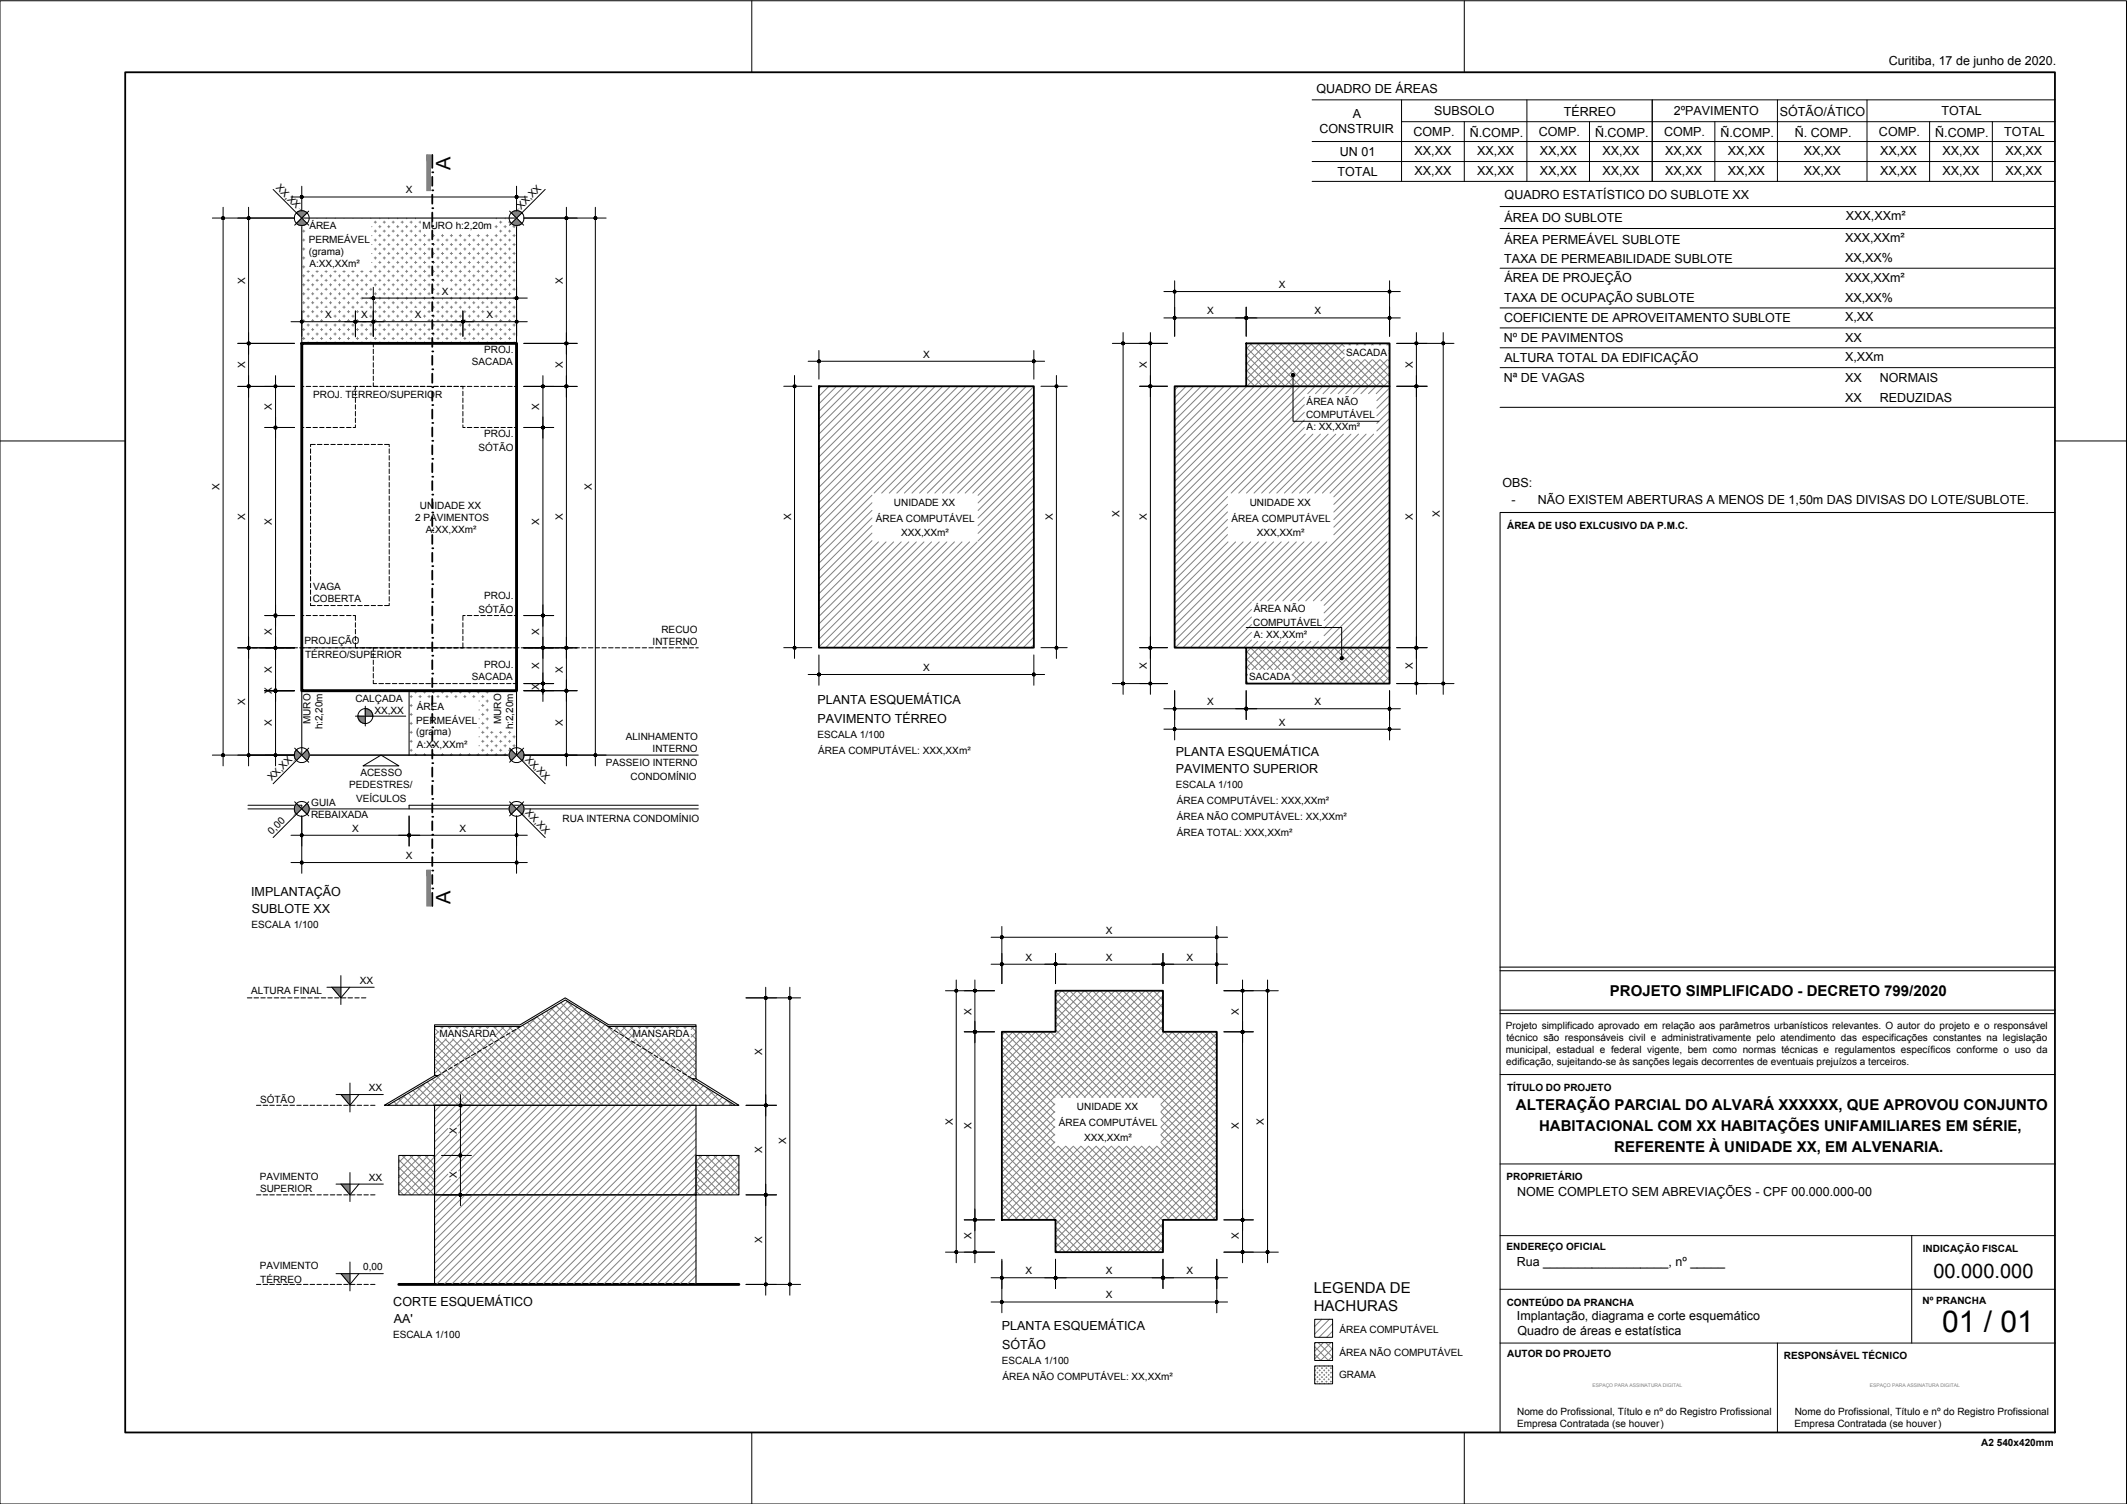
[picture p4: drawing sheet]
<svg xmlns="http://www.w3.org/2000/svg" width="594mm" height="420mm" viewBox="0 0 594 420" stroke-linecap="round" stroke-linejoin="round" font-family="sans-serif">
<defs><g id="words">
<text font-size="8.4" x="542.4" y="372.2">01 / 01</text>
<g font-size="5.6">
<text x="125.9" y="47.5" transform="rotate(-90 125.9 47.5)">A</text>
<text x="125.9" y="252.5" transform="rotate(-90 125.9 252.5)">A</text>
<text x="540" y="357.1">00.000.000</text>
</g>
<g font-size="4.2">
<text x="449.7" y="278.2">PROJETO SIMPLIFICADO - DECRETO 799/2020</text>
<text x="423.4" y="310.1">ALTERAÇÃO PARCIAL DO ALVARÁ XXXXXX, QUE APROVOU CONJUNTO</text>
<text x="429.9" y="316">HABITACIONAL COM XX HABITAÇÕES UNIFAMILIARES EM SÉRIE,</text>
<text x="450.8" y="321.9">REFERENTE À UNIDADE XX, EM ALVENARIA.</text>
<text x="367" y="361.1">LEGENDA DE</text>
<text x="366.9" y="366.2">HACHURAS</text>
</g>
<g font-size="3.5">
<text x="527.5" y="18.2">Curitiba, 17 de junho de 2020.</text>
<text x="367.7" y="25.9">QUADRO DE ÁREAS</text>
<text x="377.8" y="32.9">A</text>
<text x="400.6" y="32.2">SUBSOLO</text>
<text x="436.8" y="32.5">TÉRREO</text>
<text x="467.5" y="32.2">2ºPAVIMENTO</text>
<text x="497.1" y="32.5">SÓTÃO/ÁTICO</text>
<text x="542.3" y="32.2">TOTAL</text>
<text x="368.6" y="37">CONSTRUIR</text>
<text x="394.8" y="38">COMP.</text>
<text x="410.5" y="38.3">Ñ.COMP.</text>
<text x="429.8" y="38">COMP.</text>
<text x="445.5" y="38.3">Ñ.COMP.</text>
<text x="464.8" y="38">COMP.</text>
<text x="480.5" y="38.3">Ñ.COMP.</text>
<text x="501.3" y="38.3">Ñ. COMP.</text>
<text x="524.8" y="38">COMP.</text>
<text x="540.5" y="38.3">Ñ.COMP.</text>
<text x="559.8" y="38">TOTAL</text>
<text x="374.2" y="43.6">UN 01</text>
<text x="395.1" y="43.3">XX,XX</text>
<text x="412.6" y="43.3">XX,XX</text>
<text x="430.1" y="43.3">XX,XX</text>
<text x="447.6" y="43.3">XX,XX</text>
<text x="465.1" y="43.3">XX,XX</text>
<text x="482.6" y="43.3">XX,XX</text>
<text x="503.9" y="43.3">XX,XX</text>
<text x="525.1" y="43.3">XX,XX</text>
<text x="542.6" y="43.3">XX,XX</text>
<text x="560.1" y="43.3">XX,XX</text>
<text x="373.5" y="49.1">TOTAL</text>
<text x="395.1" y="48.9">XX,XX</text>
<text x="412.6" y="48.9">XX,XX</text>
<text x="430.1" y="48.9">XX,XX</text>
<text x="447.6" y="48.9">XX,XX</text>
<text x="465.1" y="48.9">XX,XX</text>
<text x="482.6" y="48.9">XX,XX</text>
<text x="503.9" y="48.9">XX,XX</text>
<text x="525.1" y="48.9">XX,XX</text>
<text x="542.6" y="48.9">XX,XX</text>
<text x="560.1" y="48.9">XX,XX</text>
<text x="420.2" y="55.7">QUADRO ESTATÍSTICO DO SUBLOTE XX</text>
<text x="420.2" y="62.1">ÁREA DO SUBLOTE</text>
<text x="515.6" y="61.5">XXX,XXm²</text>
<text x="420.2" y="68.2">ÁREA PERMEÁVEL SUBLOTE</text>
<text x="515.3" y="67.6">XXX,XXm²</text>
<text x="420.2" y="73.4">TAXA DE PERMEABILIDADE SUBLOTE</text>
<text x="515.3" y="73.2">XX,XX%</text>
<text x="420.2" y="78.9">ÁREA DE PROJEÇÃO</text>
<text x="515.3" y="78.7">XXX,XXm²</text>
<text x="420.2" y="84.4">TAXA DE OCUPAÇÃO SUBLOTE</text>
<text x="515.3" y="84.3">XX,XX%</text>
<text x="515.3" y="89.8">X,XX</text>
<text x="420" y="95.6">Nº DE PAVIMENTOS</text>
<text x="420.1" y="90">COEFICIENTE DE APROVEITAMENTO SUBLOTE</text>
<text x="515.3" y="95.6">XX</text>
<text x="420.2" y="101">ALTURA TOTAL DA EDIFICAÇÃO</text>
<text x="515.3" y="100.9">X,XXm</text>
<text x="420" y="106.7">Nª DE VAGAS</text>
<text x="515.3" y="106.7">XX</text>
<text x="525.1" y="106.7">NORMAIS</text>
<text x="515.3" y="112.3">XX</text>
<text x="525.1" y="112.3">REDUZIDAS</text>
<text x="419.6" y="136">OBS:</text>
<text x="422.1" y="140.7">-</text>
<text x="429.5" y="140.7">NÃO EXISTEM ABERTURAS A MENOS DE 1,50m DAS DIVISAS DO LOTE/SUBLOTE.</text>
<text x="228.3" y="196.6">PLANTA ESQUEMÁTICA</text>
<text x="228.3" y="202">PAVIMENTO TÉRREO</text>
<text x="328.4" y="211.3">PLANTA ESQUEMÁTICA</text>
<text x="328.4" y="216">PAVIMENTO SUPERIOR</text>
<text x="70.1" y="250.3">IMPLANTAÇÃO</text>
<text x="70.3" y="255">SUBLOTE XX</text>
<text x="423.7" y="334.2">NOME COMPLETO SEM ABREVIAÇÕES - CPF 00.000.000-00</text>
<text x="423.7" y="353.7">Rua __________________, nº _____</text>
<text x="109.9" y="364.8">CORTE ESQUEMÁTICO</text>
<text x="110" y="369.5">AA'</text>
<text x="279.8" y="371.6">PLANTA ESQUEMÁTICA</text>
<text x="423.7" y="368.7">Implantação, diagrama e corte esquemático</text>
<text x="279.9" y="376.9">SÓTÃO</text>
<text x="423.8" y="372.9">Quadro de áreas e estatística</text>
</g>
<g font-size="2.8">
<text x="76.9" y="52.6" transform="rotate(45 76.9 52.6)">XX,XX</text>
<text x="113.4" y="54">X</text>
<text x="145.6" y="58.6" transform="rotate(-45 145.6 58.6)">XX,XX</text>
<text x="86.4" y="64.1">ÁREA</text>
<text x="118" y="63.9">MURO h:2,20m</text>
<text x="86.2" y="67.9">PERMEÁVEL</text>
<text x="86.3" y="71.2">(grama)</text>
<text x="86.4" y="74.5">A:XX,XXm²</text>
<text x="68.5" y="79.4" transform="rotate(-90 68.5 79.4)">X</text>
<text x="123.4" y="82.3">X</text>
<text x="157.2" y="79.4" transform="rotate(-90 157.2 79.4)">X</text>
<text x="357.2" y="80.5">X</text>
<text x="90.8" y="88.9">X</text>
<text x="100.8" y="88.9">X</text>
<text x="115.9" y="88.9">X</text>
<text x="135.8" y="88.9">X</text>
<text x="337.1" y="87.8">X</text>
<text x="367.2" y="87.8">X</text>
<text x="131.8" y="101.9">SACADA</text>
<text x="135.3" y="98.6">PROJ.</text>
<text x="257.8" y="99.9">X</text>
<text x="376" y="99.4">SACADA</text>
<text x="68.5" y="102.9" transform="rotate(-90 68.5 102.9)">X</text>
<text x="157.2" y="102.9" transform="rotate(-90 157.2 102.9)">X</text>
<text x="320.3" y="102.9" transform="rotate(-90 320.3 102.9)">X</text>
<text x="394.6" y="102.9" transform="rotate(-90 394.6 102.9)">X</text>
<text x="87.5" y="111.2">PROJ. TÉRREO/SUPERIOR</text>
<text x="365" y="113">ÁREA NÃO</text>
<text x="75.9" y="114.6" transform="rotate(-90 75.9 114.6)">X</text>
<text x="150.6" y="114.6" transform="rotate(-90 150.6 114.6)">X</text>
<text x="364.8" y="116.9">COMPUTÁVEL</text>
<text x="133.6" y="125.9">SÓTÃO</text>
<text x="135.3" y="122.1">PROJ.</text>
<text x="365" y="120.2">A: XX,XXm²</text>
<text x="61.3" y="136.9" transform="rotate(-90 61.3 136.9)">X</text>
<text x="165.3" y="136.9" transform="rotate(-90 165.3 136.9)">X</text>
<text x="117.3" y="142.2">UNIDADE XX</text>
<text x="249.7" y="141.3">UNIDADE XX</text>
<text x="349" y="141.3">UNIDADE XX</text>
<text x="68.5" y="145.4" transform="rotate(-90 68.5 145.4)">X</text>
<text x="75.9" y="146.6" transform="rotate(-90 75.9 146.6)">X</text>
<text x="116" y="145.5">2 PAVIMENTOS</text>
<text x="118.9" y="148.9">A:XX,XXm²</text>
<text x="150.6" y="146.6" transform="rotate(-90 150.6 146.6)">X</text>
<text x="157.2" y="145.4" transform="rotate(-90 157.2 145.4)">X</text>
<text x="220.9" y="145.4" transform="rotate(-90 220.9 145.4)">X</text>
<text x="244.6" y="145.8">ÁREA COMPUTÁVEL</text>
<text x="251.7" y="149.8">XXX,XXm²</text>
<text x="294.1" y="145.4" transform="rotate(-90 294.1 145.4)">X</text>
<text x="312.7" y="144.4" transform="rotate(-90 312.7 144.4)">X</text>
<text x="320.3" y="145.4" transform="rotate(-90 320.3 145.4)">X</text>
<text x="344" y="145.8">ÁREA COMPUTÁVEL</text>
<text x="351" y="149.8">XXX,XXm²</text>
<text x="394.6" y="145.4" transform="rotate(-90 394.6 145.4)">X</text>
<text x="402.1" y="144.4" transform="rotate(-90 402.1 144.4)">X</text>
<text x="421" y="147.8">ÁREA DE USO EXLCUSIVO DA P.M.C.</text>
<text x="87.5" y="164.8">VAGA</text>
<text x="135.3" y="167.4">PROJ.</text>
<text x="87.3" y="168.1">COBERTA</text>
<text x="133.6" y="171.3">SÓTÃO</text>
<text x="350.2" y="170.9">ÁREA NÃO</text>
<text x="75.9" y="177.4" transform="rotate(-90 75.9 177.4)">X</text>
<text x="85.1" y="180">PROJEÇÃO</text>
<text x="150.6" y="177.4" transform="rotate(-90 150.6 177.4)">X</text>
<text x="184.7" y="176.8">RECUO</text>
<text x="350.1" y="174.8">COMPUTÁVEL</text>
<text x="350.2" y="178.1">A: XX,XXm²</text>
<text x="85.2" y="183.8">TÉRREO/SUPERIOR</text>
<text x="182.3" y="180.2">INTERNO</text>
<text x="75.9" y="187.9" transform="rotate(-90 75.9 187.9)">X</text>
<text x="131.8" y="189.9">SACADA</text>
<text x="135.3" y="186.5">PROJ.</text>
<text x="150.6" y="186.9" transform="rotate(-90 150.6 186.9)">X</text>
<text x="157.2" y="187.9" transform="rotate(-90 157.2 187.9)">X</text>
<text x="257.8" y="187.5">X</text>
<text x="320.3" y="186.9" transform="rotate(-90 320.3 186.9)">X</text>
<text x="348.9" y="190.1">SACADA</text>
<text x="394.6" y="186.9" transform="rotate(-90 394.6 186.9)">X</text>
<text x="68.5" y="196.9" transform="rotate(-90 68.5 196.9)">X</text>
<text x="75.9" y="193.9" transform="rotate(-90 75.9 193.9)">X</text>
<text x="99.3" y="196">CALÇADA</text>
<text x="150.6" y="192.9" transform="rotate(-90 150.6 192.9)">X</text>
<text x="337.1" y="197">X</text>
<text x="367.2" y="197">X</text>
<text x="75.9" y="202.9" transform="rotate(-90 75.9 202.9)">X</text>
<text x="86.7" y="202.3" transform="rotate(-90 86.7 202.3)">MURO</text>
<text x="90.1" y="203.8" transform="rotate(-90 90.1 203.8)">h:2,20m</text>
<text x="104.6" y="199.3">XX,XX</text>
<text x="116.2" y="202.1">PERMEÁVEL</text>
<text x="116.4" y="198.3">ÁREA</text>
<text x="140" y="202.3" transform="rotate(-90 140 202.3)">MURO</text>
<text x="143.3" y="203.8" transform="rotate(-90 143.3 203.8)">h:2,20m</text>
<text x="157.2" y="202.9" transform="rotate(-90 157.2 202.9)">X</text>
<text x="357.2" y="202.7">X</text>
<text x="116.2" y="205.4">(grama)</text>
<text x="116.4" y="208.8">A:XX,XXm²</text>
<text x="174.8" y="206.8">ALINHAMENTO</text>
<text x="228.3" y="206.2">ESCALA 1/100</text>
<text x="146.6" y="212.3" transform="rotate(45 146.6 212.3)">XX,XX</text>
<text x="169.2" y="214.1">PASSEIO INTERNO</text>
<text x="182.3" y="210.2">INTERNO</text>
<text x="228.6" y="210.7">ÁREA COMPUTÁVEL: XXX,XXm²</text>
<text x="75.9" y="218.3" transform="rotate(-45 75.9 218.3)">XX,XX</text>
<text x="97.5" y="220.3">PEDESTRES/</text>
<text x="100.7" y="216.9">ACESSO</text>
<text x="176.1" y="218">CONDOMÍNIO</text>
<text x="328.4" y="220.2">ESCALA 1/100</text>
<text x="87" y="225.2">GUIA</text>
<text x="99.4" y="224.1">VEÍCULOS</text>
<text x="146.6" y="227.2" transform="rotate(45 146.6 227.2)">XX,XX</text>
<text x="328.7" y="224.7">ÁREA COMPUTÁVEL: XXX,XXm²</text>
<text x="75.9" y="233.3" transform="rotate(-45 75.9 233.3)">0,00</text>
<text x="86.9" y="228.6">REBAIXADA</text>
<text x="98.3" y="232.3">X</text>
<text x="128.4" y="232.3">X</text>
<text x="157.1" y="229.7">RUA INTERNA CONDOMÍNIO</text>
<text x="328.7" y="229.2">ÁREA NÃO COMPUTÁVEL: XX,XXm²</text>
<text x="328.7" y="233.7">ÁREA TOTAL: XXX,XXm²</text>
<text x="113.4" y="240">X</text>
<text x="70.2" y="259.2">ESCALA 1/100</text>
<text x="308.9" y="260.8">X</text>
<text x="286.4" y="268.4">X</text>
<text x="308.9" y="268.4">X</text>
<text x="331.4" y="268.4">X</text>
<text x="100.5" y="274.9">XX</text>
<text x="70.2" y="277.7">ALTURA FINAL</text>
<text x="271.3" y="283.5" transform="rotate(-90 271.3 283.5)">X</text>
<text x="346" y="283.5" transform="rotate(-90 346 283.5)">X</text>
<text x="420.6" y="287.6">Projeto simplificado aprovado em relação aos parâmetros urbanísticos relevantes. O autor do projeto e o responsável</text>
<text x="122.8" y="289.7">MANSARDA</text>
<text x="176.7" y="289.7">MANSARDA</text>
<text x="420.8" y="290.9">técnico são responsáveis civil e administrativamente pelo atendimento das especificações constantes na legislação</text>
<text x="212.9" y="294.7" transform="rotate(-90 212.9 294.7)">X</text>
<text x="420.6" y="294.3">municipal, estadual e federal vigente, bem como normas técnicas e regulamentos específicos conforme o uso da</text>
<text x="420.7" y="297.6">edificação, sujeitando-se às sanções legais decorrentes de eventuais prejuízos a terceiros.</text>
<text x="103" y="304.9">XX</text>
<text x="420.9" y="304.8">TÍTULO DO PROJETO</text>
<text x="72.6" y="308.3">SÓTÃO</text>
<text x="300.8" y="310.1">UNIDADE XX</text>
<text x="127.6" y="316.7" transform="rotate(-90 127.6 316.7)">X</text>
<text x="266.1" y="314.2" transform="rotate(-90 266.1 314.2)">X</text>
<text x="271.3" y="315.5" transform="rotate(-90 271.3 315.5)">X</text>
<text x="295.7" y="314.6">ÁREA COMPUTÁVEL</text>
<text x="346" y="315.5" transform="rotate(-90 346 315.5)">X</text>
<text x="353" y="314.2" transform="rotate(-90 353 314.2)">X</text>
<text x="212.9" y="322.2" transform="rotate(-90 212.9 322.2)">X</text>
<text x="219.6" y="319.7" transform="rotate(-90 219.6 319.7)">X</text>
<text x="302.8" y="318.6">XXX,XXm²</text>
<text x="72.6" y="329.7">PAVIMENTO</text>
<text x="103" y="329.9">XX</text>
<text x="127.6" y="329.2" transform="rotate(-90 127.6 329.2)">X</text>
<text x="420.8" y="329.8">PROPRIETÁRIO</text>
<text x="72.6" y="333.1">SUPERIOR</text>
<text x="212.9" y="347.2" transform="rotate(-90 212.9 347.2)">X</text>
<text x="271.3" y="346.2" transform="rotate(-90 271.3 346.2)">X</text>
<text x="346" y="346.2" transform="rotate(-90 346 346.2)">X</text>
<text x="420.8" y="349.2">ENDEREÇO OFICIAL</text>
<text x="537" y="349.7">INDICAÇÃO FISCAL</text>
<text x="72.6" y="354.5">PAVIMENTO</text>
<text x="72.7" y="358.4">TÉRREO</text>
<text x="101.4" y="354.9">0,00</text>
<text x="286.4" y="356">X</text>
<text x="308.9" y="356">X</text>
<text x="331.4" y="356">X</text>
<text x="308.9" y="362.7">X</text>
<text x="420.8" y="364.8">CONTEÚDO DA PRANCHA</text>
<text x="537" y="364.2">Nº PRANCHA</text>
<text x="109.8" y="373.7">ESCALA 1/100</text>
<text x="374.1" y="372.3">ÁREA COMPUTÁVEL</text>
<text x="279.8" y="381.1">ESCALA 1/100</text>
<text x="374.1" y="378.8">ÁREA NÃO COMPUTÁVEL</text>
<text x="421" y="379.2">AUTOR DO PROJETO</text>
<text x="498.3" y="379.8">RESPONSÁVEL TÉCNICO</text>
<text x="280" y="385.6">ÁREA NÃO COMPUTÁVEL: XX,XXm²</text>
<text x="374" y="384.9">GRAMA</text>
<text x="423.8" y="395.2">Nome do Profissional, Título e nº do Registro Profissional</text>
<text x="501.3" y="395.2">Nome do Profissional, Título e nº do Registro Profissional</text>
<text x="423.8" y="398.6">Empresa Contratada (se houver)</text>
<text x="501.2" y="398.6">Empresa Contratada (se houver)</text>
<text x="553.4" y="404">A2 540x420mm</text>
</g>
<g font-size="1.4" fill="#808080">
<text x="444.8" y="387.4">ESPAÇO PARA ASSINATURA DIGITAL</text>
<text x="522.3" y="387.4">ESPAÇO PARA ASSINATURA DIGITAL</text>
</g>
</g></defs>
<!-- layer: cinza -->
<g fill="none" stroke="#808080" stroke-width=".28">
<path d="M84.5 64.6h.6M84.5 67.1h.6M84.5 69.6h.6M84.5 72.1h.6M84.5 74.5h.6M84.5 77h.6M84.5 79.5h.6M84.8 64.3v.6M84.8 66.8v.6M84.8 69.3v.6M84.8 71.8v.6M84.8 74.3v.6"/>
<path d="M84.8 76.8v.6M84.8 79.2v.7M85.8 75.8h.6M85.8 78.3h.6M86.1 75.6v.5M86.1 78v.6M87 77h.6M87 79.5h.6M87.3 76.8v.6M87.3 79.2v.7M88.3 75.8h.6M88.3 78.3h.6"/>
<path d="M88.6 60.9v.1M88.6 75.6v.5M88.6 78v.6M89.5 77h.6M89.5 79.5h.6M89.8 76.8v.6M89.8 79.2v.7M90.8 75.8h.6M90.8 78.3h.6M91.1 60.9v.1M91.1 75.6v.5M91.1 78v.6"/>
<path d="M92 77h.6M92 79.5h.6M92.3 76.8v.6M92.3 79.2v.7M93.3 75.8h.6M93.3 78.3h.6M93.6 60.9v.1M93.6 75.6v.5M93.6 78v.6M94.5 77h.6M94.5 79.5h.6M94.8 76.8v.6"/>
<path d="M94.8 79.2v.7M95.8 75.8h.6M95.8 78.3h.6M96.1 60.9v.1M96.1 75.6v.5M96.1 78v.6M97 77h.7M97 79.5h.7M97.3 76.8v.6M97.3 79.2v.7M98.3 75.8h.6M98.3 78.3h.6"/>
<path d="M98.6 60.9v.1M98.6 75.6v.5M98.6 78v.6M99.5 77h.7M99.5 79.5h.7M99.8 76.8v.6M99.8 79.2v.7M100.8 75.8h.6M100.8 78.3h.6M101.1 60.9v.1M101.1 75.6v.5M101.1 78v.6"/>
<path d="M102 77h.7M102 79.5h.7M102.3 76.8v.6M102.3 79.2v.7M103.3 75.8h.6M103.3 78.3h.6M103.6 60.9v.1M103.6 75.6v.5M103.6 78v.6M103.8 63.3h.1M103.8 65.8h.1M103.8 68.3h.1"/>
<path d="M103.8 70.8h.1M103.8 73.3h.1M104.5 62.1h.7M104.5 64.6h.7M104.5 67.1h.7M104.5 69.6h.7M104.5 72.1h.7M104.5 74.5h.7M104.5 77h.7M104.5 79.5h.7M104.8 61.8v.6M104.8 64.3v.6"/>
<path d="M104.8 66.8v.6M104.8 69.3v.6M104.8 71.8v.6M104.8 74.3v.6M104.8 76.8v.6M104.8 79.2v.7M105.8 63.3h.6M105.8 65.8h.6M105.8 68.3h.6M105.8 70.8h.6M105.8 73.3h.6M105.8 75.8h.6"/>
<path d="M105.8 78.3h.6M106.1 60.9v.2M106.1 63v.6M106.1 65.5v.6M106.1 68v.6M106.1 70.5v.6M106.1 73v.6M106.1 75.5v.6M106.1 78v.6M107 62.1h.7M107 64.6h.7M107 67.1h.7"/>
<path d="M107 69.6h.7M107 72.1h.7M107 74.5h.7M107 77h.7M107 79.5h.7M107.3 61.8v.6M107.3 64.3v.6M107.3 66.8v.6M107.3 69.3v.6M107.3 71.8v.6M107.3 74.3v.6M107.3 76.8v.6"/>
<path d="M107.3 79.2v.7M108.3 63.3h.6M108.3 65.8h.6M108.3 68.3h.6M108.3 70.8h.6M108.3 73.3h.6M108.3 75.8h.6M108.3 78.3h.6M108.6 60.9v.2M108.6 63v.6M108.6 65.5v.6M108.6 68v.6"/>
<path d="M108.6 70.5v.6M108.6 73v.6M108.6 75.5v.6M108.6 78v.6M109.5 62.1h.7M109.5 64.6h.7M109.5 67.1h.7M109.5 69.6h.7M109.5 72.1h.7M109.5 74.5h.7M109.5 77h.7M109.5 79.5h.7"/>
<path d="M109.8 61.8v.6M109.8 64.3v.6M109.8 66.8v.6M109.8 69.3v.6M109.8 71.8v.6M109.8 74.3v.6M109.8 76.8v.6M109.8 79.2v.7M110.8 63.3h.6M110.8 65.8h.6M110.8 68.3h.6M110.8 70.8h.6"/>
<path d="M110.8 73.3h.6M110.8 75.8h.6M110.8 78.3h.6M111.1 60.9v.2M111.1 63v.6M111.1 65.5v.6M111.1 68v.6M111.1 70.5v.6M111.1 73v.6M111.1 75.5v.6M111.1 78v.6M112 62.1h.6"/>
<path d="M112 64.6h.6M112 67.1h.6M112 69.6h.6M112 72.1h.6M112 74.5h.6M112 77h.6M112 79.5h.6M112.4 61.8v.6M112.4 64.3v.6M112.4 66.8v.6M112.4 69.3v.6M112.4 71.8v.6"/>
<path d="M112.4 74.3v.6M112.4 76.8v.6M112.4 79.2v.7M113.3 63.3h.6M113.3 65.8h.6M113.3 68.3h.6M113.3 70.8h.6M113.3 73.3h.6M113.3 75.8h.6M113.3 78.3h.6M113.6 60.9v.2M113.6 63v.6"/>
<path d="M113.6 65.5v.6M113.6 68v.6M113.6 70.5v.6M113.6 73v.6M113.6 75.5v.6M113.6 78v.6M114.5 62.1h.6M114.5 64.6h.6M114.5 67.1h.6M114.5 69.6h.6M114.5 72.1h.6M114.5 74.5h.6"/>
<path d="M114.5 77h.6M114.5 79.5h.6M114.9 61.8v.6M114.9 64.3v.6M114.9 66.8v.6M114.9 69.3v.6M114.9 71.8v.6M114.9 74.3v.6M114.9 76.8v.6M114.9 79.2v.7M115.8 63.3h.6M115.8 65.8h.6"/>
<path d="M115.8 68.3h.6M115.8 70.8h.6M115.8 73.3h.6M115.8 75.8h.6M115.8 78.3h.6M116.1 60.9v.2M116.1 63v.6M116.1 65.5v.6M116.1 68v.6M116.1 70.5v.6M116.1 73v.6M116.1 75.5v.6"/>
<path d="M116.1 78v.6M117 62.1h.5M117 64.6h.5M117 67.1h.6M117 69.6h.6M117 72.1h.6M117 74.5h.6M117 77h.6M117 79.5h.6M117.3 61.8v.6M117.3 64.3v.6M117.3 66.8v.6"/>
<path d="M117.3 69.3v.6M117.3 71.8v.6M117.3 74.3v.6M117.3 76.8v.6M117.3 79.2v.7M118.3 65.8h.6M118.3 68.3h.6M118.3 70.8h.6M118.3 73.3h.6M118.3 75.8h.6M118.3 78.3h.6M118.6 65.5v.6"/>
<path d="M118.6 68v.6M118.6 70.5v.6M118.6 73v.6M118.6 75.5v.6M118.6 78v.6M119.5 67.1h.6M119.5 69.6h.6M119.5 72.1h.6M119.5 74.5h.6M119.5 77h.6M119.5 79.5h.6M119.8 66.8v.6"/>
<path d="M119.8 69.3v.6M119.8 71.8v.6M119.8 74.3v.6M119.8 76.8v.6M119.8 79.2v.7M120.8 65.8h.6M120.8 68.3h.6M120.8 70.8h.6M120.8 73.3h.6M120.8 75.8h.6M120.8 78.3h.6M121.1 65.5v.6"/>
<path d="M121.1 68v.6M121.1 70.5v.6M121.1 73v.6M121.1 75.5v.6M121.1 78v.6M122 67.1h.6M122 69.6h.6M122 72.1h.6M122 74.5h.6M122 77h.6M122 79.5h.6M122.3 66.8v.6"/>
<path d="M122.3 69.3v.6M122.3 71.8v.6M122.3 74.3v.6M122.3 76.8v.6M122.3 79.2v.7M123.3 65.8h.6M123.3 68.3h.6M123.3 70.8h.6M123.3 73.3h.6M123.3 75.8h.6M123.3 78.3h.6M123.6 65.5v.6"/>
<path d="M123.6 68v.6M123.6 70.5v.6M123.6 73v.6M123.6 75.5v.6M123.6 78v.6M124.5 67.1h.6M124.5 69.6h.6M124.5 72.1h.6M124.5 74.5h.6M124.5 77h.6M124.8 66.8v.6M124.8 69.3v.6"/>
<path d="M124.8 71.8v.6M124.8 74.3v.6M124.8 76.8v.6M125.8 65.8h.6M125.8 68.3h.6M125.8 70.8h.6M125.8 73.3h.6M125.8 75.8h.6M125.8 78.3h.6M126.1 65.5v.6M126.1 68v.6M126.1 70.5v.6"/>
<path d="M126.1 73v.6M126.1 75.5v.6M126.1 78v.6M127 67.1h.6M127 69.6h.6M127 72.1h.6M127 74.5h.6M127 77h.6M127 79.5h.6M127.3 66.8v.6M127.3 69.3v.6M127.3 71.8v.6"/>
<path d="M127.3 74.3v.6M127.3 76.8v.6M127.3 79.2v.7M128.3 65.8h.6M128.3 68.3h.6M128.3 70.8h.6M128.3 73.3h.6M128.3 75.8h.6M128.3 78.3h.6M128.6 65.5v.6M128.6 68v.6M128.6 70.5v.6"/>
<path d="M128.6 73v.6M128.6 75.5v.6M128.6 78v.6M129.5 67.1h.6M129.5 69.6h.6M129.5 72.1h.6M129.5 74.5h.6M129.5 77h.6M129.5 79.5h.6M129.8 66.8v.6M129.8 69.3v.6M129.8 71.8v.6"/>
<path d="M129.8 74.3v.6M129.8 76.8v.6M129.8 79.2v.7M130.8 65.8h.6M130.8 68.3h.6M130.8 70.8h.6M130.8 73.3h.6M130.8 75.8h.6M130.8 78.3h.6M131.1 65.5v.6M131.1 68v.6M131.1 70.5v.6"/>
<path d="M131.1 73v.6M131.1 75.5v.6M131.1 78v.6M132 67.1h.6M132 69.6h.6M132 72.1h.6M132 74.5h.6M132 77h.6M132 79.5h.6M132.3 66.8v.6M132.3 69.3v.6M132.3 71.8v.6"/>
<path d="M132.3 74.3v.6M132.3 76.8v.6M132.3 79.2v.7M133.3 65.8h.6M133.3 68.3h.6M133.3 70.8h.6M133.3 73.3h.6M133.3 75.8h.6M133.3 78.3h.6M133.6 65.5v.6M133.6 68v.6M133.6 70.5v.6"/>
<path d="M133.6 73v.6M133.6 75.5v.6M133.6 78v.6M134.5 67.1h.7M134.5 69.6h.7M134.5 72.1h.7M134.5 74.5h.7M134.5 77h.7M134.5 79.5h.7M134.8 66.8v.6M134.8 69.3v.6M134.8 71.8v.6"/>
<path d="M134.8 74.3v.6M134.8 76.8v.6M134.8 79.2v.7M135.8 65.8h.6M135.8 68.3h.6M135.8 70.8h.6M135.8 73.3h.6M135.8 75.8h.6M135.8 78.3h.6M136.1 65.5v.6M136.1 68v.6M136.1 70.5v.6"/>
<path d="M136.1 73v.6M136.1 75.5v.6M136.1 78v.6M137 67.1h.7M137 69.6h.7M137 72.1h.7M137 74.5h.7M137 77h.7M137 79.5h.7M137.3 66.8v.6M137.3 69.3v.6M137.3 71.8v.6"/>
<path d="M137.3 74.3v.6M137.3 76.8v.6M137.3 79.2v.7M138.3 63.3h.6M138.3 65.8h.6M138.3 68.3h.6M138.3 70.8h.6M138.3 73.3h.6M138.3 75.8h.6M138.3 78.3h.6M138.6 60.9v.2M138.6 63v.6"/>
<path d="M138.6 65.5v.6M138.6 68v.6M138.6 70.5v.6M138.6 73v.6M138.6 75.5v.6M138.6 78v.6M139.5 62.1h.7M139.5 64.6h.7M139.5 67.1h.7M139.5 69.6h.7M139.5 72.1h.7M139.5 74.5h.7"/>
<path d="M139.5 77h.7M139.5 79.5h.7M139.8 61.8v.6M139.8 64.3v.6M139.8 66.8v.6M139.8 69.3v.6M139.8 71.8v.6M139.8 74.3v.6M139.8 76.8v.6M139.8 79.2v.7M140.8 63.3h.6M140.8 65.8h.6"/>
<path d="M140.8 68.3h.6M140.8 70.8h.6M140.8 73.3h.6M140.8 75.8h.6M140.8 78.3h.6M141.1 60.9v.2M141.1 63v.6M141.1 65.5v.6M141.1 68v.6M141.1 70.5v.6M141.1 73v.6M141.1 75.5v.6"/>
<path d="M141.1 78v.6M142 62.1h.5M142 64.6h.7M142 67.1h.7M142 69.6h.7M142 72.1h.7M142 74.5h.7M142 77h.7M142 79.5h.7M142.3 61.8v.6M142.3 64.3v.6M142.3 66.8v.6"/>
<path d="M142.3 69.3v.6M142.3 71.8v.6M142.3 74.3v.6M142.3 76.8v.6M142.3 79.2v.7M143.3 63.3h.6M143.3 65.8h.6M143.3 68.3h.6M143.3 70.8h.6M143.3 73.3h.6M143.3 75.8h.6M143.3 78.3h.6"/>
<path d="M143.6 63v.6M143.6 65.5v.6M143.6 68v.6M143.6 70.5v.6M143.6 73v.6M143.6 75.5v.6M143.6 78v.6M84.5 82.1h.6M84.5 84.6h.6M84.5 87.1h.6M84.5 89.6h.6M84.5 92.1h.6"/>
<path d="M84.5 94.6h.6M84.8 81.7v.7M84.8 84.2v.7M84.8 86.7v.7M84.8 89.2v.7M84.8 91.7v.7M84.8 94.2v.7M85.8 80.8h.6M85.8 83.3h.6M85.8 85.8h.6M85.8 88.3h.6M85.8 90.8h.6"/>
<path d="M85.8 93.3h.6M85.8 95.8h.6M86.1 80.5v.6M86.1 83v.6M86.1 85.5v.6M86.1 88v.6M86.1 90.5v.6M86.1 93v.6M86.1 95.5v.4M87 82.1h.6M87 84.6h.6M87 87.1h.6"/>
<path d="M87 89.6h.6M87 92.1h.6M87 94.6h.6M87.3 81.7v.7M87.3 84.2v.7M87.3 86.7v.7M87.3 89.2v.7M87.3 91.7v.7M87.3 94.2v.7M88.3 80.8h.6M88.3 83.3h.6M88.3 85.8h.6"/>
<path d="M88.3 88.3h.6M88.3 90.8h.6M88.3 93.3h.6M88.3 95.8h.6M88.6 80.5v.6M88.6 83v.6M88.6 85.5v.6M88.6 88v.6M88.6 90.5v.6M88.6 93v.6M88.6 95.5v.4M89.5 82.1h.6"/>
<path d="M89.5 84.6h.6M89.5 87.1h.6M89.5 89.6h.6M89.5 92.1h.6M89.5 94.6h.6M89.8 81.7v.7M89.8 84.2v.7M89.8 86.7v.7M89.8 89.2v.7M89.8 91.7v.7M89.8 94.2v.7M90.8 80.8h.6"/>
<path d="M90.8 83.3h.6M90.8 85.8h.6M90.8 90.8h.6M90.8 93.3h.6M90.8 95.8h.6M91.1 80.5v.6M91.1 83v.6M91.1 85.5v.4M91.1 90.5v.6M91.1 93v.6M91.1 95.5v.4M92 82.1h.6"/>
<path d="M92 84.6h.6M92 92.1h.6M92 94.6h.6M92.3 81.7v.7M92.3 84.2v.7M92.3 91.7v.7M92.3 94.2v.7M93.3 80.8h.6M93.3 83.3h.6M93.3 85.8h.6M93.3 88.3h.6M93.3 90.8h.6"/>
<path d="M93.3 93.3h.6M93.3 95.8h.6M93.6 80.5v.6M93.6 83v.6M93.6 85.5v.6M93.6 88v.6M93.6 90.5v.6M93.6 93v.6M93.6 95.5v.4M94.5 82.1h.6M94.5 84.6h.6M94.5 87.1h.6"/>
<path d="M94.5 89.6h.6M94.5 92.1h.6M94.5 94.6h.6M94.8 81.7v.7M94.8 84.2v.7M94.8 86.7v.7M94.8 89.2v.7M94.8 91.7v.7M94.8 94.2v.7M95.8 80.8h.6M95.8 83.3h.6M95.8 85.8h.6"/>
<path d="M95.8 88.3h.6M95.8 90.8h.6M95.8 93.3h.6M95.8 95.8h.6M96.1 80.5v.6M96.1 83v.6M96.1 85.5v.6M96.1 88v.6M96.1 90.5v.6M96.1 93v.6M96.1 95.5v.4M97 82.1h.7"/>
<path d="M97 84.6h.7M97 87.1h.7M97 89.6h.7M97 92.1h.7M97 94.6h.7M97.3 81.7v.7M97.3 84.2v.7M97.3 86.7v.7M97.3 89.2v.7M97.3 91.7v.7M97.3 94.2v.7M98.3 80.8h.6"/>
<path d="M98.3 83.3h.6M98.3 85.8h.6M98.3 88.3h.6M98.3 90.8h.6M98.3 93.3h.6M98.3 95.8h.6M98.6 80.5v.6M98.6 83v.6M98.6 85.5v.6M98.6 88v.6M98.6 90.5v.6M98.6 93v.6"/>
<path d="M98.6 95.5v.4M99.5 82.1h.7M99.5 84.6h.7M99.5 87.1h.7M99.5 89.6h.7M99.5 92.1h.7M99.5 94.6h.7M99.8 81.7v.7M99.8 84.2v.7M99.8 86.7v.7M99.8 89.2v.7M99.8 91.7v.7"/>
<path d="M99.8 94.2v.7M100.8 80.8h.6M100.8 83.3h.6M100.8 85.8h.6M100.8 90.8h.6M100.8 93.3h.6M100.8 95.8h.6M101.1 80.5v.6M101.1 83v.6M101.1 85.5v.4M101.1 90.5v.6M101.1 93v.6"/>
<path d="M101.1 95.5v.4M102 82.1h.7M102 84.6h.7M102 92.1h.7M102 94.6h.7M102.3 81.7v.7M102.3 84.2v.7M102.3 91.7v.7M102.3 94.2v.7M103.3 80.8h.6M103.3 83.3h.6M103.3 85.8h.6"/>
<path d="M103.3 88.3h.6M103.3 90.8h.6M103.3 93.3h.6M103.3 95.8h.6M103.6 80.5v.6M103.6 83v.6M103.6 85.5v.6M103.6 88v.6M103.6 90.5v.6M103.6 93v.6M103.6 95.5v.4M104.5 82.1h.7"/>
<path d="M104.5 84.6h.7M104.5 87.1h.7M104.5 89.6h.7M104.5 92.1h.7M104.5 94.6h.7M104.8 81.7v.7M104.8 84.2v.7M104.8 86.7v.7M104.8 89.2v.7M104.8 91.7v.7M104.8 94.2v.7M105.8 80.8h.6"/>
<path d="M105.8 83.3h.6M105.8 85.8h.6M105.8 88.3h.6M105.8 90.8h.6M105.8 93.3h.6M105.8 95.8h.6M106.1 80.5v.6M106.1 83v.6M106.1 85.5v.6M106.1 88v.6M106.1 90.5v.6M106.1 93v.6"/>
<path d="M106.1 95.5v.4M107 82.1h.7M107 84.6h.7M107 87.1h.7M107 89.6h.7M107 92.1h.7M107 94.6h.7M107.3 81.7v.7M107.3 84.2v.7M107.3 86.7v.7M107.3 89.2v.7M107.3 91.7v.7"/>
<path d="M107.3 94.2v.7M108.3 80.8h.6M108.3 83.3h.6M108.3 85.8h.6M108.3 88.3h.6M108.3 90.8h.6M108.3 93.3h.6M108.3 95.8h.6M108.6 80.5v.6M108.6 83v.6M108.6 85.5v.6M108.6 88v.6"/>
<path d="M108.6 90.5v.6M108.6 93v.6M108.6 95.5v.4M109.5 82.1h.7M109.5 84.6h.7M109.5 87.1h.7M109.5 89.6h.7M109.5 92.1h.7M109.5 94.6h.7M109.8 81.7v.7M109.8 84.2v.7M109.8 86.7v.7"/>
<path d="M109.8 89.2v.7M109.8 91.7v.7M109.8 94.2v.7M110.8 80.8h.6M110.8 83.3h.6M110.8 85.8h.6M110.8 88.3h.6M110.8 90.8h.6M110.8 93.3h.6M110.8 95.8h.6M111.1 80.5v.6M111.1 83v.6"/>
<path d="M111.1 85.5v.6M111.1 88v.6M111.1 90.5v.6M111.1 93v.6M111.1 95.5v.4M112 82.1h.6M112 84.6h.6M112 87.1h.6M112 89.6h.6M112 92.1h.6M112 94.6h.6M112.4 81.7v.7"/>
<path d="M112.4 84.2v.7M112.4 86.7v.7M112.4 89.2v.7M112.4 91.7v.7M112.4 94.2v.7M113.3 80.8h.6M113.3 83.3h.6M113.3 85.8h.6M113.3 88.3h.6M113.3 90.8h.6M113.3 93.3h.6M113.3 95.8h.6"/>
<path d="M113.6 80.5v.6M113.6 83v.6M113.6 85.5v.6M113.6 88v.6M113.6 90.5v.6M113.6 93v.6M113.6 95.5v.4M114.5 82.1h.6M114.5 84.6h.6M114.5 87.1h.6M114.5 89.6h.6M114.5 92.1h.6"/>
<path d="M114.5 94.6h.6M114.9 81.7v.7M114.9 84.2v.7M114.9 86.7v.7M114.9 89.2v.7M114.9 91.7v.7M114.9 94.2v.7M115.8 80.8h.6M115.8 83.3h.6M115.8 85.8h.6M115.8 90.8h.6M115.8 93.3h.6"/>
<path d="M115.8 95.8h.6M116.1 80.5v.6M116.1 83v.6M116.1 85.5v.4M116.1 90.5v.6M116.1 93v.6M116.1 95.5v.4M117 82.1h.6M117 84.6h.6M117 92.1h.6M117 94.6h.6M117.3 81.7v.7"/>
<path d="M117.3 84.2v.7M117.3 91.7v.7M117.3 94.2v.7M118.3 80.8h.6M118.3 83.3h.6M118.3 85.8h.6M118.3 88.3h.6M118.3 90.8h.6M118.3 93.3h.6M118.3 95.8h.6M118.6 80.5v.6M118.6 83v.6"/>
<path d="M118.6 85.5v.6M118.6 88v.6M118.6 90.5v.6M118.6 93v.6M118.6 95.5v.4M119.5 82.1h.6M119.5 84.6h.6M119.5 87.1h.6M119.5 89.6h.6M119.5 92.1h.6M119.5 94.6h.6M119.8 81.7v.7"/>
<path d="M119.8 84.2v.7M119.8 86.7v.7M119.8 89.2v.7M119.8 91.7v.7M119.8 94.2v.7M120.8 80.8h.6M120.8 83.3h.6M120.8 85.8h.6M120.8 88.3h.6M120.8 90.8h.6M120.8 93.3h.6M120.8 95.8h.6"/>
<path d="M121.1 80.5v.6M121.1 83v.6M121.1 85.5v.6M121.1 88v.6M121.1 90.5v.6M121.1 93v.6M121.1 95.5v.4M122 82.1h.6M122 84.6h.6M122 87.1h.6M122 89.6h.6M122 92.1h.6"/>
<path d="M122 94.6h.6M122.3 81.7v.7M122.3 84.2v.7M122.3 86.7v.7M122.3 89.2v.7M122.3 91.7v.7M122.3 94.2v.7M123.3 85.8h.6M123.3 88.3h.6M123.3 90.8h.6M123.3 93.3h.6M123.3 95.8h.6"/>
<path d="M123.6 83.4v.2M123.6 85.5v.6M123.6 88v.6M123.6 90.5v.6M123.6 93v.6M123.6 95.5v.4M124.5 84.6h.6M124.5 87.1h.6M124.5 89.6h.6M124.5 92.1h.6M124.5 94.6h.6M124.8 84.2v.7"/>
<path d="M124.8 86.7v.7M124.8 89.2v.7M124.8 91.7v.7M124.8 94.2v.7M125.8 80.8h.6M125.8 83.3h.6M125.8 85.8h.6M125.8 88.3h.6M125.8 90.8h.6M125.8 93.3h.6M125.8 95.8h.6M126.1 80.5v.6"/>
<path d="M126.1 83v.6M126.1 85.5v.6M126.1 88v.6M126.1 90.5v.6M126.1 93v.6M126.1 95.5v.4M127 82.1h.6M127 84.6h.6M127 87.1h.6M127 89.6h.6M127 92.1h.6M127 94.6h.6"/>
<path d="M127.3 81.7v.7M127.3 84.2v.7M127.3 86.7v.7M127.3 89.2v.7M127.3 91.7v.7M127.3 94.2v.7M128.3 80.8h.6M128.3 83.3h.6M128.3 85.8h.6M128.3 88.3h.6M128.3 90.8h.6M128.3 93.3h.6"/>
<path d="M128.3 95.8h.6M128.6 80.5v.6M128.6 83v.6M128.6 85.5v.6M128.6 88v.6M128.6 90.5v.6M128.6 93v.6M128.6 95.5v.4M129.5 82.1h.6M129.5 84.6h.6M129.5 87.1h.6M129.5 89.6h.6"/>
<path d="M129.5 92.1h.6M129.5 94.6h.6M129.8 81.7v.7M129.8 84.2v.7M129.8 86.7v.7M129.8 89.2v.7M129.8 91.7v.7M129.8 94.2v.7M130.8 80.8h.6M130.8 83.3h.6M130.8 85.8h.6M130.8 88.3h.6"/>
<path d="M130.8 90.8h.6M130.8 93.3h.6M130.8 95.8h.6M131.1 80.5v.6M131.1 83v.6M131.1 85.5v.6M131.1 88v.6M131.1 90.5v.6M131.1 93v.6M131.1 95.5v.4M132 82.1h.6M132 84.6h.6"/>
<path d="M132 87.1h.6M132 89.6h.6M132 92.1h.6M132 94.6h.6M132.3 81.7v.7M132.3 84.2v.7M132.3 86.7v.7M132.3 89.2v.7M132.3 91.7v.7M132.3 94.2v.7M133.3 80.8h.6M133.3 83.3h.6"/>
<path d="M133.3 85.8h.6M133.3 88.3h.6M133.3 90.8h.6M133.3 93.3h.6M133.3 95.8h.6M133.6 80.5v.6M133.6 83v.6M133.6 85.5v.6M133.6 88v.6M133.6 90.5v.6M133.6 93v.6M133.6 95.5v.4"/>
<path d="M134.5 82.1h.7M134.5 84.6h.7M134.5 87.1h.7M134.5 89.6h.7M134.5 92.1h.7M134.5 94.6h.7M134.8 81.7v.7M134.8 84.2v.7M134.8 86.7v.7M134.8 89.2v.7M134.8 91.7v.7M134.8 94.2v.7"/>
<path d="M135.8 80.8h.6M135.8 83.3h.6M135.8 85.8h.6M135.8 90.8h.6M135.8 93.3h.6M135.8 95.8h.6M136.1 80.5v.6M136.1 83v.6M136.1 85.5v.4M136.1 90.5v.6M136.1 93v.6M136.1 95.5v.4"/>
<path d="M137 82.1h.7M137 84.6h.7M137 92.1h.7M137 94.6h.7M137.3 81.7v.7M137.3 84.2v.7M137.3 91.7v.7M137.3 94.2v.7M138.3 80.8h.6M138.3 83.3h.6M138.3 85.8h.6M138.3 88.3h.6"/>
<path d="M138.3 90.8h.6M138.3 93.3h.6M138.3 95.8h.6M138.6 80.5v.6M138.6 83v.6M138.6 85.5v.6M138.6 88v.6M138.6 90.5v.6M138.6 93v.6M138.6 95.5v.4M139.5 82.1h.7M139.5 84.6h.7"/>
<path d="M139.5 87.1h.7M139.5 89.6h.7M139.5 92.1h.7M139.5 94.6h.7M139.8 81.7v.7M139.8 84.2v.7M139.8 86.7v.7M139.8 89.2v.7M139.8 91.7v.7M139.8 94.2v.7M140.8 80.8h.6M140.8 83.3h.6"/>
<path d="M140.8 85.8h.6M140.8 88.3h.6M140.8 90.8h.6M140.8 93.3h.6M140.8 95.8h.6M141.1 80.5v.6M141.1 83v.6M141.1 85.5v.6M141.1 88v.6M141.1 90.5v.6M141.1 93v.6M141.1 95.5v.4"/>
<path d="M142 82.1h.7M142 84.6h.7M142 87.1h.7M142 89.6h.7M142 92.1h.7M142 94.6h.7M142.3 81.7v.7M142.3 84.2v.7M142.3 86.7v.7M142.3 89.2v.7M142.3 91.7v.7M142.3 94.2v.7"/>
<path d="M143.3 80.8h.6M143.3 83.3h.6M143.3 85.8h.6M143.3 88.3h.6M143.3 90.8h.6M143.3 93.3h.6M143.3 95.8h.6M143.6 80.5v.6M143.6 83v.6M143.6 85.5v.6M143.6 88v.6M143.6 90.5v.6"/>
<path d="M143.6 93v.6M143.6 95.5v.4M348.1 99.1l8.8 8.8M348.1 97l10.9 10.9M349.1 95.9l12 12M349.6 95.9l-1.5 1.6M351.2 95.9l12 12M351.7 95.9l-3.6 3.7M353.4 95.9l11.9 12M353.9 95.9l-5.8 5.8M355.5 95.9l12 12M356 95.9l-7.9 7.9"/>
<path d="M357.6 95.9l12 12M358.1 95.9l-10 10.1M359.7 95.9l12 12M360.3 95.9l-32.2 32.2M361.8 95.9l12 12M362.4 95.9l-34.3 34.3M364 95.9l12 12M364.5 95.9l-36.4 36.4M366.1 95.9l12 12M366.6 95.9l-38.5 38.6M368.2 95.9l12 12M368.7 95.9l-40.6 40.7"/>
<path d="M370.3 95.9l12.1 12M370.8 95.9l-42.7 42.8M372.4 95.9l3.1 3M373 95.9l-44.9 44.9M374.6 95.9l.9 .9M375.1 95.9l-47 47M375.5 97.7l-47.4 47.4M375.5 99.8l-10.2 10.2M376.7 95.9l.4 .5M377.2 95.9l-.4 .5M378.8 95.9l.5 .5M379.3 95.9l-.4 .5"/>
<path d="M381 95.9l.4 .5M381.5 95.9l-.5 .5M383.1 95.9l.4 .5M383.6 95.9l-.5 .5M385.2 95.9l.5 .5M385.7 95.9l-.5 .5M387.3 95.9l.5 .5M387.8 95.9l-.5 .5M387.9 98.7l.2 .1M387.9 96.6l.2 .1M388.1 97.7l-.2 .2M388.1 99.9l-.2 .1"/>
<path d="M229.4 107.9l-.7 .7M231.5 107.9l-2.8 2.8M233.6 107.9l-4.9 4.9M235.8 107.9l-7.1 7M237.9 107.9l-9.2 9.2M240 107.9l-11.3 11.3M242.1 107.9l-13.4 13.4M244.2 107.9l-15.5 15.5M246.3 107.9l-17.6 17.7M248.5 107.9l-19.8 19.8M250.6 107.9l-21.9 21.9M252.7 107.9l-24 24"/>
<path d="M254.8 107.9l-26.1 26.1M257 107.9l-28.3 28.2M259.1 107.9l-30.4 30.4M261.2 107.9l-32.5 32.5M263.3 107.9l-34.6 34.6M265.4 107.9l-36.7 36.8M267.6 107.9l-38.9 38.9M269.7 107.9l-41 41M271.8 107.9l-43.1 43.1M273.9 107.9l-29.8 29.9M276.1 107.9l-29.8 29.9M278.2 107.9l-29.8 29.9"/>
<path d="M280.3 107.9l-29.8 29.9M282.4 107.9l-29.8 29.9M284.6 107.9l-29.9 29.9M286.7 107.9l-29.9 29.9M288.8 108l-29.8 29.8M288.8 110.1l-27.7 27.7M288.8 112.2l-25.6 25.6M288.8 114.3l-23.5 23.5M288.8 116.5l-21.3 21.3M288.8 118.6l-19.2 19.2M329.1 107.9l-1 1.1M331.3 107.9l-3.2 3.2"/>
<path d="M333.4 107.9l-5.3 5.3M335.5 107.9l-7.4 7.5M337.6 107.9l-9.5 9.6M339.7 107.9l-11.6 11.7M341.9 107.9l-13.8 13.8M344 107.9l-15.9 15.9M346.1 107.9l-18 18M348.1 107.6l.3 .3M348.1 105.5l2.4 2.4M348.1 103.4l4.5 4.5M348.1 101.3l6.7 6.6M364.3 111l-36.2 36.2"/>
<path d="M364.3 113.1l-36.2 36.2M364.3 115.2l-36.2 36.2M364.3 117.3l-20.4 20.5M364.3 119.4l-18.3 18.4M376.9 100.5l-9.5 9.5M377.1 100.5l7.4 7.4M379 100.5l-9.5 9.5M379.2 100.5l7.4 7.4M381.1 100.5l-9.5 9.5M381.3 100.5l6.8 6.8M383.2 100.5l-9.4 9.5M383.4 100.5l4.7 4.7"/>
<path d="M385.4 100.5l-9.5 9.5M385.5 100.5l2.6 2.6M387.5 100.5l-9.5 9.5M387.6 100.5l.5 .5M388.1 102l-8 8M388.1 104.1l-5.9 5.9M388.1 106.3l-3.7 3.7M388.1 108.4l-3.5 3.5M388.1 110.5l-3.5 3.5M388.1 112.6l-3.5 3.6M388.1 114.8l-3.5 3.5M388.1 116.9l-3.5 3.5"/>
<path d="M388.1 119l-18.7 18.8M243.5 138.3l-14.8 14.8M288.8 120.7l-17.1 17.1M288.8 122.8l-15.6 15.6M288.8 124.9l-15.6 15.6M288.8 127l-15.6 15.6M288.8 129.2l-15.6 15.5M288.8 131.3l-15.6 15.6M288.8 133.4l-15.6 15.6M288.8 135.6l-15.6 15.5M288.8 137.7l-43.3 43.2M288.8 139.8l-41.2 41.1"/>
<path d="M342.9 138.7l-14.8 14.8M364.6 121.3l-16.5 16.5M366.7 121.3l-16.4 16.5M368.8 121.3l-16.4 16.5M371 121.3l-16.5 16.5M373.1 121.3l-16.5 16.5M375.2 121.3l-16.5 16.5M377.3 121.3l-16.5 16.5M379.4 121.3l-16.4 16.5M381.6 121.3l-16.5 16.5M383.7 121.3l-16.5 16.5M388.1 121.1l-16.6 16.7"/>
<path d="M388.1 123.2l-15.6 15.6M388.1 125.3l-15.6 15.6M388.1 127.5l-15.6 15.5M388.1 129.6l-15.6 15.6M388.1 131.7l-15.6 15.6M388.1 133.9l-15.6 15.5M388.1 136l-31.9 31.9M388.1 138.1l-29.8 29.8M243.5 140.5l-14.8 14.7M243.5 142.6l-14.8 14.8M243.5 144.7l-14.8 14.8M243.5 146.8l-14.8 14.8"/>
<path d="M243.5 148.9l-14.8 14.8M243.5 151l-14.8 14.9M245.4 151.4l-16.7 16.6M247.5 151.4l-18.8 18.7M249.6 151.4l-20.9 20.8M251.7 151.4l-23 22.9M253.8 151.4l-25.1 25.1M255.9 151.4l-27.2 27.2M258.1 151.4l-29.4 29.3M260.2 151.4l-29.6 29.5M262.3 151.4l-29.6 29.5M264.5 151.4l-29.6 29.5"/>
<path d="M266.6 151.4l-29.6 29.5M268.7 151.4l-29.6 29.5M270.8 151.4l-29.6 29.5M272.9 151.4l-29.5 29.5M288.8 141.9l-39.1 39M288.8 144l-37 36.9M288.8 146.2l-34.8 34.7M288.8 148.3l-32.7 32.6M288.8 150.4l-30.6 30.5M288.8 152.5l-28.5 28.4M288.8 154.6l-26.3 26.3M288.8 156.8l-24.2 24.1"/>
<path d="M288.8 158.9l-22.1 22M342.9 140.9l-14.8 14.8M342.9 143l-14.8 14.8M342.9 145.1l-14.8 14.8M342.9 147.2l-14.8 14.9M342.9 149.4l-14.8 14.8M343 151.4l-14.9 14.9M345.1 151.4l-17 17M347.2 151.4l-19.1 19.1M349.3 151.4l-21.2 21.2M351.5 151.4l-23.4 23.4M353.6 151.4l-25.5 25.5"/>
<path d="M355.7 151.4l-27.6 27.6M357.8 151.4l-29.5 29.5M360 151.4l-29.6 29.5M362.1 151.4l-29.6 29.5M364.2 151.4l-29.6 29.5M366.3 151.4l-16.5 16.5M368.5 151.4l-16.5 16.5M370.6 151.4l-16.5 16.5M388.1 140.2l-27.6 27.7M388.1 142.3l-25.5 25.6M388.1 144.4l-23.4 23.5M388.1 146.6l-21.3 21.3"/>
<path d="M388.1 148.7l-19.2 19.2M388.1 150.8l-18.3 18.3M388.1 153l-18.3 18.2M388.1 155.1l-18.3 18.3M388.1 157.2l-18.3 18.3M388.1 159.3l-18.3 18.3M288.8 161l-20 19.9M288.8 163.2l-17.9 17.7M288.8 165.3l-15.8 15.6M288.8 167.4l-13.6 13.5M288.8 169.5l-11.5 11.4M288.8 171.6l-9.4 9.3"/>
<path d="M288.8 173.7l-7.2 7.2M288.8 175.9l-5.1 5M288.8 178l-3 2.9M349.5 168.1l-12.7 12.8M349.5 170.3l-10.6 10.6M349.5 172.4l-8.5 8.5M349.5 174.5l-6.4 6.4M349.5 176.7l-4.3 4.2M349.5 178.8l-2.2 2.1M351.3 179.2l-3.2 3.1M353.4 179.2l-5.3 5.2M355.5 179.2l-7.4 7.4"/>
<path d="M357.6 179.2l-7.9 7.9M359.7 179.2l-7.9 7.9M361.9 179.2l-8 7.9M364 179.2l-7.9 7.9M366.1 179.2l-7.9 7.9M368.3 179.2l-8 7.9M388.1 161.4l-27.2 27.2M388.1 163.5l-27.2 27.3M388.1 165.7l-25.3 25.3M388.1 167.8l-23.1 23.2M388.1 169.9l-21 21.1M388.1 172l-18.9 19"/>
<path d="M388.1 174.2l-16.8 16.8M388.1 176.3l-14.7 14.7M388.1 178.4l-12.6 12.6M114.5 194.6h.6M114.5 197.1h.6M114.5 199.6h.6M114.9 194.3v.6M114.9 196.8v.6M114.9 199.3v.6M115.8 193.3h.6M116.1 193v.6M117 194.6h.6"/>
<path d="M117.3 194.3v.6M118.3 193.3h.6M118.6 193v.6M119.5 194.6h.6M119.8 194.3v.6M120.8 193.3h.6M121.1 193v.6M122 194.6h.6M122.3 194.3v.6M123.3 193.3h.6M123.6 193v.6M124.5 194.6h.6"/>
<path d="M124.8 194.3v.6M125.8 193.3h.6M126.1 193v.6M127 194.6h.6M127.3 194.3v.6M128.3 193.3h.6M128.6 193v.6M129.5 194.6h.6M129.8 194.3v.6M130.8 193.3h.6M131.1 193v.6M132 194.6h.6"/>
<path d="M132.3 194.3v.6M133.3 193.3h.6M133.6 193v.6M133.8 195.8h.1M133.8 198.3h.1M134.5 194.6h.7M134.5 197.1h.7M134.5 199.6h.7M134.8 194.3v.6M134.8 196.8v.6M134.8 199.3v.6M135.8 193.3h.6"/>
<path d="M135.8 195.8h.6M135.8 198.3h.6M136.1 193v.6M136.1 195.5v.7M136.1 198v.7M138.6 193v.2M141.1 193v.2M143.6 193v.2M288.8 180.1l-.9 .8M348.1 190.4l.3 .3M348.1 188.3l.3 .3M348.1 186.1l.9 1"/>
<path d="M348.1 184l3.1 3.1M348.1 181.9l5.2 5.2M348.4 188.4l-.3 .3M348.4 190.5l-.3 .3M349.2 180.9l6.2 6.2M351.4 180.9l6.1 6.2M353.5 180.9l6.1 6.2M355.6 180.9l10 10.1M357.8 180.9l9.9 10.1M359.9 180.9l10 10.1M360.9 190.5l.5 .5M360.9 188.3l2.6 2.7"/>
<path d="M362 180.9l10 10.1M364.1 180.9l10 10.1M366.2 180.9l10 10.1M368.3 180.9l10.1 10.1M370.5 180.9l10 10.1M372.6 180.9l10 10.1M374.7 180.9l10 10.1M376.9 180.9l9.9 10.1M379 180.9l9.1 9.2M381.1 180.9l7 7.1M383.2 180.9l4.9 4.9M385.3 180.9l2.8 2.8"/>
<path d="M387.4 180.9l.7 .7M388.1 180.5l-10.4 10.5M388.1 189l-1.9 2M388.1 186.9l-4.1 4.1M388.1 184.8l-6.2 6.2M388.1 182.7l-8.3 8.3M114.5 202.1h.6M114.5 204.6h.6M114.5 207.1h.6M114.5 209.6h.6M114.9 201.8v.6M114.9 204.3v.6"/>
<path d="M114.9 206.8v.6M114.9 209.3v.6M115.8 210.9h.6M116.1 210.5v.4M118.3 210.9h.6M118.6 210.5v.4M120.8 210.9h.6M121.1 210.5v.4M123.3 210.9h.6M123.6 210.5v.4M125.8 210.9h.6M126.1 210.5v.4"/>
<path d="M128.3 210.9h.6M128.6 210.5v.4M130.8 210.9h.6M131.1 210.5v.4M133.3 210.9h.6M133.6 210.5v.4M133.8 200.8h.1M133.8 203.3h.1M133.8 205.8h.1M133.8 208.3h.1M134.5 202.1h.7M134.5 204.6h.7"/>
<path d="M134.5 207.1h.7M134.5 209.6h.7M134.8 201.8v.6M134.8 204.3v.6M134.8 206.8v.6M134.8 209.3v.6M135.8 200.8h.6M135.8 203.3h.6M135.8 205.8h.6M135.8 208.3h.6M135.8 210.9h.6M136.1 200.5v.7"/>
<path d="M136.1 203v.7M136.1 205.5v.7M136.1 208v.7M136.1 210.5v.4M137 204.6h.7M137 207.1h.7M137 209.6h.7M137.3 204.3v.6M137.3 206.8v.6M137.3 209.3v.6M138.3 205.8h.6M138.3 208.3h.6"/>
<path d="M138.3 210.9h.6M138.6 205.5v.7M138.6 208v.7M138.6 210.5v.4M139.5 204.6h.7M139.5 207.1h.7M139.5 209.6h.7M139.8 204.3v.6M139.8 206.8v.6M139.8 209.3v.6M140.8 205.8h.6M140.8 208.3h.6"/>
<path d="M140.8 210.9h.6M141.1 205.5v.7M141.1 208v.7M141.1 210.5v.4M142 204.6h.7M142 207.1h.7M142 209.6h.7M142.3 204.3v.6M142.3 206.8v.6M142.3 209.3v.6M143.3 205.8h.6M143.3 208.3h.6"/>
<path d="M143.6 205.5v.7M143.6 208v.7M158.2 279.5l29.2 29.3M158.5 279.7l-37.1 37.2M294.8 279.1l27.4 27.5M294.8 277l45.1 45M296.5 276.8l-1.7 1.7M296.7 276.8l43.2 43.1M298.7 276.8l-3.9 3.8M298.8 276.8l41.1 41M300.8 276.8l-6 5.9M300.9 276.8l39 38.9"/>
<path d="M302.9 276.8l-8.1 8.1M303.1 276.8l36.8 36.8M305 276.8l-10.2 10.2M305.2 276.8l34.7 34.6M307.1 276.8l-27.3 27.3M307.3 276.8l32.6 32.5M309.3 276.8l-29.5 29.4M309.4 276.8l30.5 30.4M311.4 276.8l-31.6 31.6M311.5 276.8l28.4 28.3M313.5 276.8l-33.7 33.7M313.6 276.8l11.2 11.2"/>
<path d="M315.6 276.8l-35.8 35.8M315.8 276.8l9 9M317.8 276.8l-38 37.9M317.9 276.8l6.9 6.9M319.9 276.8l-40.1 40M320 276.8l4.8 4.8M322 276.8l-42.2 42.1M322.2 276.8l2.6 2.6M324.1 276.8l-44.3 44.3M324.3 276.8l.5 .5M324.8 278.2l-28.4 28.4M121.4 297.9l10.8 10.9"/>
<path d="M121.4 295.8l13 13M121.4 293.7l15.1 15.1M121.4 291.5l17.2 17.3M121.4 289.4l19.4 19.4M121.4 287.3l1.1 1.1M121.8 286.8l-.4 .3M122.5 288.2l-1.1 1.1M122.6 290.2l-1.2 1.2M123 286.8l.4 .4 .5-.4M124.3 290.2l18.6 18.6M124.7 290.2l-3.3 3.3M125.1 286.8l.5 .4 .4-.4"/>
<path d="M126.4 290.2l18.6 18.6M126.8 290.2l-5.4 5.5M127.2 286.8l.5 .4 .4-.4M128.6 290.2l18.5 18.6M128.9 290.2l-7.5 7.6M129.4 286.8l.4 .4 .5-.4M130.7 290.2l18.5 18.6M131.1 290.2l-9.7 9.7M131.5 286.8l.4 .4 .5-.4M132.8 290.2l18.5 18.6M133.2 290.2l-18.6 18.6M133.6 286.8l.4 .4 .5-.4"/>
<path d="M134.9 290.2l18.6 18.6M135.3 290.2l-18.6 18.6M135.7 286.8l.4 .4 .5-.4M137 290.2l18.6 18.6M137.4 290.2l-18.6 18.6M137.8 286.8l.5 .4M138.4 289.5l19.3 19.3M138.4 287.4l21.5 21.4M138.7 286.8l-.4 .4M140 286.8l22 22M140.8 286.8l-2.4 2.4M142.1 286.8l22 22"/>
<path d="M143 286.8l-22.1 22M144.2 286.8l22 22M145.1 286.8l-23.7 23.7M146 286.4l22.3 22.4M147.3 285.7l23.1 23.1M148.6 284.9l24 23.9M149.9 284.1l-28.5 28.5M150 284.1l24.7 24.7M151.3 283.3l25.5 25.5M152.7 282.5l26.2 26.3M154 281.7l27.1 27.1M155.1 281l-33.7 33.7"/>
<path d="M155.3 280.9l27.9 27.9M156.6 280.1l28.7 28.7M159.8 280.5l-34.1 34.1M161.1 281.3l-33.3 33.3M162.4 282.2l-34.3 34.3M165.1 283.8l-50 50M166.4 284.6l-49.2 49.2M167.7 285.4l-41.7 41.7M169 286.2l-40.9 40.9M169.3 286.4l22.4 22.4M170.6 286.8l-42.5 42.4M171.8 286.8l22 22"/>
<path d="M172.7 286.8l-51.3 51.3M173.9 286.8l3.2 3.2M174.8 286.8l-53.4 53.4M176 286.8l1.1 1.1M176.9 286.8l-55.5 55.5M177.1 288.7l-55.7 55.8M177.3 290.2l18.6 18.6M177.7 290.2l-56.3 56.4M178.1 286.8l.5 .4 .4-.4M179.5 290.2l18.5 18.6M179.8 290.2l-58.4 58.5M180.3 286.8l.4 .4 .4-.4"/>
<path d="M181.6 290.2l18.6 18.6M181.9 290.2l-60.5 60.6M182.4 286.8l.4 .4 .5-.4M183.7 290.2l10.7 10.7M184.1 290.2l-62.7 62.7M184.5 286.8l.5 .4 .4-.4M185.8 290.2l8.6 8.6M186.2 290.2l-64.8 64.8M186.6 286.8l.5 .4 .4-.4M188 290.2l6.4 6.5M188.3 290.2l-66.9 67M188.8 286.8l.4 .4 .5-.4"/>
<path d="M190.1 290.2l4.3 4.3M190.5 290.2l-68.6 68.6M190.9 286.8l.4 .4 .5-.4M192.2 290.2l2.2 2.2M192.6 290.2l-68.6 68.6M193 286.8l1.4 1.4M193 289l1.4 1.3M193.9 286.8l-.9 .8M194.4 299l-59.8 59.8M194.4 296.9l-61.9 61.9M194.4 294.8l-64.1 64M194.4 292.7l-66.2 66.1"/>
<path d="M194.4 290.5l-68.3 68.3M194.4 288.4l-1.4 1.3M279.8 298.1l14.8 14.8M279.8 296l14.8 14.8M279.8 293.8l14.8 14.9M279.8 291.7l14.9 14.9M279.8 289.6l17 17M280.6 288.2l18.3 18.4M280.8 288.2l-1 1M282.7 288.2l18.3 18.4M282.9 288.2l-3.1 3.2M284.8 288.2l18.3 18.4"/>
<path d="M285 288.2l-5.2 5.3M287 288.2l18.3 18.4M287.1 288.2l-7.3 7.4M289.1 288.2l18.3 18.4M289.3 288.2l-9.5 9.5M291.2 288.2l18.3 18.4M291.4 288.2l-11.6 11.6M293.3 288.2l18.4 18.4M293.5 288.2l-13.7 13.8M294.8 287.7l19 18.9M294.8 285.5l21.1 21.1M294.8 283.4l23.2 23.2"/>
<path d="M294.8 281.3l25.3 25.3M324.8 286.7l-19.9 19.9M324.8 284.6l-22 22M324.8 282.4l-24.1 24.2M324.8 280.3l-26.3 26.3M325.2 288.2l14.7 14.7M325.3 288.2l-18.3 18.4M327.3 288.2l12.6 12.6M327.5 288.2l-18.3 18.4M329.4 288.2l10.5 10.5M329.6 288.2l-18.3 18.4M331.5 288.2l8.4 8.4"/>
<path d="M331.7 288.2l-18.3 18.4M333.6 288.2l6.3 6.3M333.8 288.2l-18.3 18.4M335.8 288.2l4.1 4.1M336 288.2l-18.3 18.4M337.9 288.2l2 2M338.1 288.2l-18.3 18.4M339.9 299.3l-15.6 15.5M339.9 297.1l-15.6 15.6M339.9 295l-15.6 15.6M339.9 292.9l-15.6 15.5M339.9 290.7l-15.9 15.9"/>
<path d="M339.9 288.6l-18 18M108.7 308.6l.2 .2M110 307.8l1 1M111.4 307l1.8 1.8M112.7 306.2l2.6 2.6M113.3 305.8l-2.9 3M114 305.4l3.4 3.4M115.4 304.6l4.1 4.2M116.7 303.8l5 5M118 303l5.8 5.8M118.6 302.7l-6.1 6.1M119.3 302.3l6.6 6.5"/>
<path d="M120.7 301.5l7.3 7.3M121.4 300l.4 .5M122 300.7l8.1 8.1M125.1 315.3l-3.7 3.7M125.5 316.9l-4.1 4.2M127.6 316.9l-16.2 16.3M189.5 308.8l-25.8-25.8-50.8 50.8M193.8 301.7l-57.1 57.1M194.4 309.6l-49.2 49.2M194.4 311.7l-47.1 47.1M194.4 313.9l-45 44.9M194.4 316l-42.8 42.8"/>
<path d="M194.4 318.1l-40.7 40.7M194.4 301.2l-.3 .2M195.2 302.5l-56.3 56.3M196.5 303.3l-55.5 55.5M197.3 303.8l5 5M197.8 304.1l-54.7 54.7M199.1 304.9l-3.9 3.9M200.4 305.7l-3 3.1M201.7 306.5l-2.2 2.3M202.8 307.2l1.6 1.6M203 307.3l-1.4 1.5M204.3 308.1l-.6 .7"/>
<path d="M279.8 319.3l30.5 30.5M279.8 317.2l32.6 32.6M279.8 315.1l34.7 34.7M279.8 312.9l36.9 36.9M279.8 310.8l39 39M279.8 308.7l41.1 41.1M279.8 306.6l43.2 43.2M279.8 304.5l14.8 14.8M279.8 302.3l14.8 14.8M279.8 300.2l14.8 14.8M294.6 319l-14.8 14.8M294.6 316.9l-14.8 14.8"/>
<path d="M294.6 314.7l-14.8 14.9M294.6 312.6l-14.8 14.8M294.6 310.5l-14.8 14.8M294.6 308.4l-14.8 14.8M324.3 319.2l15.6 15.6M324.3 317.1l15.6 15.6M324.3 315l15.6 15.5M324.3 312.8l15.6 15.6M324.3 310.7l15.6 15.6M324.3 308.6l15.6 15.5M339.9 318.3l-31.5 31.5M339.9 316.2l-33.6 33.6"/>
<path d="M339.9 314.1l-35.7 35.7M339.9 312l-37.9 37.8M339.9 309.8l-40 40M339.9 307.7l-42.1 42.1M339.9 305.6l-44.2 44.2M339.9 303.5l-15.6 15.6M339.9 301.4l-15.6 15.5M111.4 332.4l1.3 1.4M111.4 330.3l3.5 3.5M111.4 328.2l5.6 5.6M111.4 326.1l7.7 7.7M111.4 324l9.8 9.8"/>
<path d="M112.3 322.8l9.1 9.1M113.3 322.8l-1.9 1.9M114.4 322.8l7 6.9M115.4 322.8l-4 4.1M116.5 322.8l4.9 4.8M117.6 322.8l-6.2 6.2M118.7 322.8l2.7 2.7M119.7 322.8l-8.3 8.3M120.8 322.8l.6 .6M125.1 328l-5.8 5.8M125.8 329.5l-4.4 4.3M127.9 329.5l-6.5 6.5"/>
<path d="M194.4 320.3l-38.6 38.5M194.4 322.4l-36.5 36.4M194.4 335.1l-23.7 23.7M194.4 337.2l-21.6 21.6M194.4 339.3l-19.5 19.5M194.4 332.7l1.1 1.1M194.4 330.6l3.2 3.2M194.4 328.5l5.3 5.3M194.4 326.3l7.4 7.5M194.4 324.2l9.5 9.6M195.1 322.8l11 11M196.1 322.8l-36 36"/>
<path d="M197.2 322.8l9.2 9.2M198.2 322.8l-36 36M199.3 322.8l7.1 7.1M200.3 322.8l-36 36M201.4 322.8l5 4.9M202.4 322.8l-36 36M203.5 322.8l2.9 2.8M204.6 322.8l-36 36M205.7 322.8l.7 .7M206.4 325.2l-8.6 8.6M206.4 333.7l-.1 .1M206.4 331.6l-2.2 2.2"/>
<path d="M206.4 329.4l-4.3 4.4M206.4 327.3l-6.5 6.5M206.4 323.1l-10.7 10.7M279.8 338.4l2.4 2.4M279.8 336.3l4.5 4.5M279.8 334.2l6.6 6.6M279.8 332.1l8.7 8.7M279.8 329.9l10.9 10.9M279.8 327.8l13 13M279.8 325.7l24.1 24.1M279.8 323.6l26.2 26.2M279.8 321.4l28.3 28.4"/>
<path d="M279.8 338l17.9-17.8 27.1 27.1M295.5 320.2l-15.7 15.7M295.6 320.2l29.2 29.3M299.8 320.2l-20 19.9M299.8 320.2l25 25M301.9 320.2l-20.6 20.6M301.9 320.2l22.9 22.9M310.4 320.2l-20.6 20.6M310.4 320.2l20.6 20.6M312.5 320.2l-20.6 20.6M312.5 320.2l20.6 20.6M316.7 320.2l-21.9 21.9"/>
<path d="M316.8 320.2l20.6 20.6M318.9 320.2l-24.1 24.1M318.9 320.2l20.6 20.6M339.9 339l-18.9-18.8-26.2 26.2M339.9 336.9l-16.8-16.7-28.3 28.3M339.9 339.6l-1.3 1.2M339.9 337.4l-3.4 3.4M339.9 335.3l-5.5 5.5M339.9 333.2l-7.7 7.6M339.9 331.1l-9.8 9.7M339.9 329l-11.9 11.8M339.9 326.8l-14 14"/>
<path d="M339.9 324.7l-25.2 25.1M339.9 322.6l-27.3 27.2M339.9 320.5l-29.4 29.3M194.4 341.5l-17.4 17.3M194.4 343.6l-15.2 15.2M194.4 345.7l-13.1 13.1M194.4 347.8l-11 11M194.4 349.9l-8.9 8.9M194.4 352.1l-6.7 6.7M194.4 354.2l-4.6 4.6M194.4 356.3l-2.5 2.5M194.4 358.4l-.4 .4"/>
<path d="M279.8 340.5l.3 .3M283.4 340.8l20.6-20.6 20.8 20.8M285.6 340.8l20.6-20.6 20.6 20.6M287.7 340.8l20.6-20.6 20.6 20.6M294 340.8l20.7-20.6 20.5 20.6M294.8 349.2l.6 .6M294.8 347l2.8 2.8M294.8 344.9l4.9 4.9M294.8 342.8l7 7M324.8 348.2l-1.5 1.6M324.8 346.1l-3.7 3.7M324.8 344l-5.8 5.8"/>
<path d="M324.8 341.8l-7.9 8M367.2 378.3l1.7 1.8M367.2 376.2l3.9 3.9M367.5 375.1l-.3 .3M368.2 375.1l4 4M369.2 368.6l-2 1.9M369.6 375.1l-2.4 2.4M370.3 375.1l1.9 1.9M371.3 368.6l-4.1 4.1M371.7 375.1l-4.5 4.5M372.2 369.8l-3.8 3.8M372.2 371.9l-1.7 1.7"/>
<path d="M372.2 378.9l-1.2 1.2M372.2 376.7l-3.3 3.4M367.2 382.8h.3M367.2 384.1h.3M367.2 385.3h.3M367.4 381.6v.1M367.4 382.7v.3M367.4 383.9v.4M367.4 385.2v.3M367.4 386.4v.2M367.8 382.2h.3M367.8 383.5h.3"/>
<path d="M367.8 384.7h.3M367.8 386h.3M368 382.1v.3M368 383.3v.3M368 384.6v.3M368 385.8v.3M368.4 382.8h.4M368.4 384.1h.4M368.4 385.3h.4M368.6 381.6v.1M368.6 382.7v.3M368.6 383.9v.4"/>
<path d="M368.6 385.2v.3M368.6 386.4v.2M369.1 382.2h.3M369.1 383.5h.3M369.1 384.7h.3M369.1 386h.3M369.2 382.1v.3M369.2 383.3v.3M369.2 384.6v.3M369.2 385.8v.3M369.7 382.8h.3M369.7 384.1h.3"/>
<path d="M369.7 385.3h.3M369.9 381.6v.1M369.9 382.7v.3M369.9 383.9v.4M369.9 385.2v.3M369.9 386.4v.2M370.3 382.2h.3M370.3 383.5h.3M370.3 384.7h.3M370.3 386h.3M370.5 382.1v.3M370.5 383.3v.3"/>
<path d="M370.5 384.6v.3M370.5 385.8v.3M371 382.8h.3M371 384.1h.3M371 385.3h.3M371.1 381.6v.1M371.1 382.7v.3M371.1 383.9v.4M371.1 385.2v.3M371.1 386.4v.2M371.6 382.2h.3M371.6 383.5h.3"/>
<path d="M371.6 384.7h.3M371.6 386h.3M371.7 382.1v.3M371.7 383.3v.3M371.7 384.6v.3M371.7 385.8v.3"/>
</g>
<!-- layer: 03 -->
<path d="M84.3 60.9h60v150h-60zM121.4 286.8h24l12.5-7.4 12 7.4h24.5M121.4 308.8h73v25h-73zM121.4 300.5v-14.2h23.8l12.7-7.5 12.1 7.5h24.4v15.1l12 7.4h-99l14-8.3h.9l-14 8.3M194.4 301.4h-1l12 7.4M111.4 322.8h10v11h-10zM121.4 333.8h73v25h-73zM194.4 322.8h12v11h-12z" fill="none" stroke="#000" stroke-width=".3"/>
<!-- layer: 02 -->
<g fill="none" stroke="#000" stroke-width=".28">
<path d="M366.5 27.9h207.5M366.5 50.7h207.5M419 57.7h155M419 113.8h155M69.3 210.9h125.7M101.4 214l5-3.1 5 3.1zM91.3 275.8h13.2M92.7 275.8l2.5 3 2.5-3M95.2 272.5v8.1M93.9 305.8h13.2M95.2 305.8l2.5 3 2.5-3M97.7 302.6v8"/>
<path d="M93.9 330.8h13.2M95.2 330.8l2.5 3 2.5-3M97.7 327.6v8.1M93.9 355.8h13.2M95.2 355.8l2.5 3 2.5-3M97.7 352.6v8"/>
</g>
<g fill="none" stroke="#000" stroke-width=".28">
<path d="M104.3 97.6v1.2M104.3 99.4v1.3M105.2 95.9h-.9v1M105.8 95.9h1.3M107.7 95.9h1.3M109.6 95.9h1.2M111.5 95.9h1.2M113.3 95.9h1.3M115.2 95.9h1.3M117.1 95.9h1.2M119 95.9h1.2M120.9 95.9h1.2"/>
<path d="M122.7 95.9h1.3M124.6 95.9h1.3M126.4 95.9h1.3M128.4 95.9h1.2M130.2 95.9h1.3M132.1 95.9h1.2M134 95.9h1.2M135.8 95.9h1.3M137.7 95.9h1.3M139.6 95.9h1.2M141.5 95.9h1.2M143.3 95.9h1"/>
<path d="M84.3 108h.6M84.3 119.4h.6M85.5 108h1.3M85.5 119.4h1.3M87.4 108h1.2M87.4 119.4h1.2M89.3 108h1.2M89.3 119.4h1.2M91.1 108h1.3M91.1 119.4h1.3M93 108h1.3M93 119.4h1.3"/>
<path d="M94.9 108h1.2M94.9 119.4h1.2M96.8 108h1.2M96.8 119.4h1.2M98.6 108h1.3h-.6v.7M99.3 118.7v.7h-.7M99.3 109.3v1.3M99.3 111.2v1.2M99.3 113.1v1.2M99.3 114.9v1.3M99.3 116.8v1.3M100.5 108h1.3"/>
<path d="M102.4 108h1.2M104.3 101.3v1.3M104.3 103.2v1.2M104.3 105.1v1.2M104.3 106.9v1.1h1.2M106.2 108h1.2M108 108h1.3M109.9 108h1.3M111.8 108h1.2M113.7 108h1.2M115.5 108h1.3M117.4 108h1.3"/>
<path d="M119.3 108h1.2M121.2 108h1.2M123 108h1.3M124.9 108h1.3M126.8 108h1.2M129.3 118.7v.7h.6M129.3 109.3v1.3M129.3 111.2v1.2M129.3 113.1v1.2M129.3 114.9v1.3M129.3 116.8v1.3M129.9 108h-1.2h.6v.7"/>
<path d="M130.5 108h1.3M130.5 119.4h1.3M132.4 108h1.2M132.4 119.4h1.2M134.3 108h1.3M134.3 119.4h1.3M136.1 108h1.3M136.1 119.4h1.3M138 108h1.3M138 119.4h1.3M139.9 108h1.2M139.9 119.4h1.2"/>
<path d="M141.8 108h1.2M141.8 119.4h1.2M143.6 108h.7M143.6 119.4h.7M86.7 125.4v1.3M86.7 127.3v1.2M86.7 129.2v1.2M86.7 131v1.3M86.7 132.9v1.3M86.7 134.8v1.3M86.7 136.7v1.2M86.7 138.6v1.2"/>
<path d="M88.1 124.2h-1.4v.6M88.6 124.2h1.3M90.6 124.2h1.2M92.4 124.2h1.2M94.3 124.2h1.2M96.2 124.2h1.2M98 124.2h1.3M99.9 124.2h1.3M101.8 124.2h1.2M103.7 124.2h1.2M105.5 124.2h1.3M107.4 124.2h1.3v.6"/>
<path d="M108.7 125.4v1.3M108.7 127.3v1.2M108.7 129.2v1.2M108.7 131v1.3M108.7 132.9v1.3M108.7 134.8v1.3M108.7 136.7v1.2M108.7 138.6v1.2M86.7 140.4v1.2M86.7 142.3v1.3M86.7 144.2v1.2M86.7 146.1v1.2"/>
<path d="M86.7 147.9v1.3M86.7 149.8v1.2M86.7 151.7v1.2M86.7 153.5v1.3M86.7 155.4v1.3M86.7 157.3v1.2M86.7 159.2v1.2M108.7 140.4v1.2M108.7 142.3v1.3M108.7 144.2v1.2M108.7 146.1v1.2M108.7 147.9v1.3"/>
<path d="M108.7 149.8v1.2M108.7 151.7v1.2M108.7 153.5v1.3M108.7 155.4v1.3M108.7 157.3v1.2M108.7 159.2v1.2M84.3 172h.6M85.5 172h1.3M86.7 161v1.3M86.7 162.9v1.3M86.7 164.8v1.2M86.7 166.7v1.2"/>
<path d="M86.7 168.5v.7h1.4M87.4 172h1.2M88.6 169.2h1.3M89.3 172h1.2M90.6 169.2h1.2M91.1 172h1.3M92.4 169.2h1.2M93 172h1.3M94.3 169.2h1.2M94.9 172h1.2M96.2 169.2h1.2M96.8 172h1.2"/>
<path d="M98 169.2h1.3M98.6 172h.7v1.3M99.3 179.6v1.4h.6M99.3 173.9v1.3M99.3 175.8v1.3M99.3 177.7v1.2M99.9 169.2h1.3M101.8 169.2h1.2M103.7 169.2h1.2M105.5 169.2h1.3M108.7 168.5v.7h-1.3M108.7 161v1.3"/>
<path d="M108.7 162.9v1.3M108.7 164.8v1.2M108.7 166.7v1.2M129.3 179.6v1.4h-.6M129.3 173.9v1.3M129.3 175.8v1.3M129.3 177.7v1.2M129.9 172h-.6v1.3M130.5 172h1.3M132.4 172h1.2M134.3 172h1.3M136.1 172h1.3"/>
<path d="M138 172h1.3M139.9 172h1.2M141.8 172h1.2M143.6 172h.7M69.3 181h.7M70.6 181h1.2M72.5 181h1.2M74.3 181h1.3M76.2 181h1.3M78.1 181h1.2M80 181h1.2M81.8 181h1.3"/>
<path d="M83.7 181h1.8M85.6 181h5.5M91.2 181h1.8M93.1 181h3.7M96.9 181h1.7M98.7 181h5M103 181h1.3v.9M104.3 190v1h.9M104.3 181h1.3M104.3 182.5v1.3M104.3 184.4v1.2M104.3 186.3v1.2"/>
<path d="M104.3 188.1v1.3M105.8 181h1.7M105.8 191h1.3M107.7 181h1.6M107.7 191h1.3M109.6 181h1.6M109.6 191h1.2M111.5 181h1.6M111.5 191h1.2M113.3 181h1.7M113.3 191h1.3M115.2 181h1.6"/>
<path d="M115.2 191h1.3M117.1 181h1.6M117.1 191h1.2M119 181h1.6M119 191h1.2M120.9 181h1.6M120.9 191h1.2M122.7 181h1.6M122.7 191h1.3M124.6 181h1.6M124.6 191h1.3M126.4 181h1.7"/>
<path d="M126.4 191h1.3M128.4 181h1.6M128.4 191h1.2M130.2 181h1.6M130.2 191h1.3M132.1 181h1.6M132.1 191h1.2M134 181h1.6M134 191h1.2M135.8 181h1.7M135.8 191h1.3M137.7 181h1.7"/>
<path d="M137.7 191h1.3M139.6 181h1.6M139.6 191h1.2M141.5 181h1.6M141.5 191h1.2M143.3 181h1.6M143.3 191h1M145.6 181h1.3M147.5 181h1.2M149.4 181h1.2M151.2 181h1.3M153.1 181h1.2"/>
<path d="M155 181h1.2M156.8 181h1.3M158.7 181h1.3M160.6 181h1.2M162.5 181h1.2M164.3 181h1.3M166.2 181h1.3M168.1 181h1.2M170 181h1.2M171.8 181h1.3M173.7 181h1.3M175.6 181h1.3"/>
<path d="M177.5 181h1.2M179.4 181h1.2M181.2 181h1.3M183.1 181h1.3M185 181h1.2M186.9 181h1.2M188.7 181h1.3M190.6 181h1.3M192.5 181h1.2M194.4 181h.6M124.7 299l-1 .7M126.3 298.1l-1 .6"/>
<path d="M127.9 297.1l-1 .7M129.5 296.2l-1 .6M131.2 295.2l-1.1 .7M132.8 294.3l-1.1 .6M134.4 293.3l-1.1 .7M136 292.4l-1.1 .6M137.6 291.4l-1 .6M139.2 290.4l-1 .7M140.8 289.5l-1 .6M142.5 288.5l-1.1 .7M144.1 287.6l-1.1 .6M145.4 286.8l-.8 .4"/>
<path d="M169.9 286.8l1.1 .7M171.5 287.8l1.1 .7M173.1 288.8l1.1 .7M174.7 289.8l1.1 .6M176.3 290.8l1.1 .6M177.9 291.8l1 .6M179.5 292.8l1.1 .6M181.1 293.8l1.1 .6M182.7 294.7l1 .7M184.3 295.7l1 .7M185.9 296.7l1 .7M187.5 297.7l1 .7"/>
<path d="M189.1 298.7l1 .6M190.6 299.7l1.1 .7M123.1 300l-.8 .5M192.2 300.7l1.2 .7"/>
</g>
<!-- layer: 01 -->
<g fill="none" stroke="#000" stroke-width=".28">
<path d="M210 .2v20M409 .2v20M366.5 39.5h207.5M391.5 27.9v22.8M391.5 34h182.5M409 34v16.7M426.5 27.9v22.8M443.9 34v16.7M461.5 27.9v22.8M479 34v16.7M496.4 27.9v22.8M521.5 27.9v22.8"/>
<path d="M538.9 34v16.7M556.5 34v16.7M76.3 52.9l9.9 10M86.2 59l-3.9 3.9M142.3 59l4 3.9M152.3 52.9l-10 10M366.5 45.1h207.5M419 63.8h155M419 74.9h155M419 86h155M419 91.6h155M419 97.2h155"/>
<path d="M419 102.7h155M0 123.2h35M574 123.2h19.9M102 197.3v5.5M114.3 193v17.9M82.3 209l3.9 3.9M86.2 209l-9.9 9.9M99.3 200.1h14M142.3 209l10 9.9M146.3 209l-4 3.9M69.3 226h125.7M69.3 225h15v1"/>
<path d="M82.3 224l3.9 3.9M86.2 224l-9.9 10M142.3 224l10 10M146.3 224l-4 3.9M195 225h-80.7v1M210 400.2v20M409 400.2v20"/>
<circle cx="84.3" cy="60.9" r="2.07"/>
<circle cx="144.3" cy="60.9" r="2.07"/>
<circle cx="84.3" cy="211" r="2.08"/>
<circle cx="102.1" cy="200" r="2.08"/>
<circle cx="144.3" cy="211" r="2.08"/>
<circle cx="84.3" cy="225.9" r="2.08"/>
<circle cx="144.3" cy="225.9" r="2.08"/>
</g>
<!-- layer: 08 -->
<path d="M84.3 95.9h60v97.1h-60zM111.4 358.8h95" fill="none" stroke="#000" stroke-width=".8"/>
<!-- layer: 01 -->
<g fill="#808080" stroke="#808080" stroke-width=".28">
<path d="M82.8 224.5l-.3 .3z"/>
<path d="M86.1 226.8l-.4 .6z"/>
<path d="M82.8 209.5l-.3 .3z"/>
<path d="M85.6 212.3l.5-.5z"/>
<path d="M145.7 209.5l.3 .3z"/>
<path d="M142.4 211.8l.4 .6z"/>
<path d="M145.8 224.5l.2 .3z"/>
<path d="M142.4 226.8l.4 .6z"/>
<path d="M143.1 59.2l-.3 .3z"/>
<path d="M145.7 62.3l-.5 .5z"/>
<path d="M85.4 59.2l.3 .3z"/>
<path d="M82.8 62.4l.6 .4z"/>
<path d="M102 198h.4z"/>
<path d="M101.3 202l.7 .1z"/>
<path d="M82.5 224.8l.3-.3-.5 .7zM82.8 224.5l-.5 .7z"/>
<path d="M82.3 225.2l.6-.6-.6 1zM82.9 224.6l-.6 1 .8-.9z"/>
<path d="M82.3 225.6l.8-.9-.9 1.3zM83.1 224.7l-.9 1.3 1-1.1z"/>
<path d="M83.2 224.9l-.9 1.5-.1-.4zM83.2 224.9l-.9 1.5 1.1-1.3z"/>
<path d="M83.4 225.1l-1.1 1.7v-.4zM83.4 225.1l-1.1 1.7 1.4-1.4z"/>
<path d="M83.7 225.4l-1.2 1.7-.2-.3zM83.7 225.4l-1.2 1.7 1.5-1.4z"/>
<path d="M82.5 227.1l1.5-1.4-1.2 1.7zM84 225.7l-1.2 1.7 1.5-1.4z"/>
<path d="M85.7 224.5l-1.2 1.7-.2-.2zM85.7 224.5l-1.2 1.7 1.5-1.4z"/>
<path d="M84.5 226.2l1.5-1.4-1.2 1.7zM86 224.8l-1.2 1.7 1.3-1.4z"/>
<path d="M86.1 225.1l-1.1 1.6-.2-.2zM86.1 225.1l-1.1 1.6 1.3-1.3z"/>
<path d="M85 226.7l1.3-1.3-1.1 1.5zM86.3 225.4l-1.1 1.5 1.2-1.1z"/>
<path d="M85.2 226.9l1.2-1.1-1 1.3zM86.4 225.8l-1 1.3 1-1z"/>
<path d="M85.4 227.1l1-1-.8 1.1zM86.4 226.1l-.8 1.1z"/>
<path d="M86.3 226.5l-.7 .8zM86.3 226.5l-.7 .8z"/>
<path d="M85.7 227.4l.3-.2zM86.1 226.8l-.4 .6z"/>
<path d="M82.8 209.5l-.5 .7zM82.8 209.5l-.5 .7z"/>
<path d="M82.3 210.2l.6-.6-.6 1zM82.9 209.6l-.6 1 .8-.9z"/>
<path d="M83.1 209.7l-.9 1.2 .1-.3zM83.1 209.7l-.9 1.2 1-1z"/>
<path d="M82.2 210.9l1-1-.9 1.5zM83.2 209.9l-.9 1.5 1.1-1.3z"/>
<path d="M83.4 210.1l-1.1 1.7v-.4zM83.4 210.1l-1.1 1.7 1.4-1.4z"/>
<path d="M82.3 211.8l1.4-1.4-1.2 1.7zM83.7 210.4l-1.2 1.7 1.5-1.4z"/>
<path d="M82.5 212.1l1.5-1.4-1.2 1.7zM84 210.7l-1.2 1.7 1.5-1.5z"/>
<path d="M84.3 210.9l1.4-1.4-1.2 1.7zM85.7 209.5l-1.2 1.7 1.5-1.4z"/>
<path d="M84.5 211.2l1.5-1.4-1.2 1.7zM86 209.8l-1.2 1.7 1.3-1.4z"/>
<path d="M84.8 211.5l1.3-1.4-1.1 1.6zM86.1 210.1l-1.1 1.6 1.3-1.3z"/>
<path d="M85 211.7l1.3-1.3-1.1 1.5zM86.3 210.4l-1.1 1.5 1.2-1.1z"/>
<path d="M86.4 210.8l-1 1.3-.2-.2zM86.4 210.8l-1 1.3 1-.9z"/>
<path d="M85.4 212.1l1-.9-.8 1zM86.4 211.2l-.8 1z"/>
<path d="M85.6 212.2l.7-.7-.7 .8zM86.3 211.5l-.7 .8z"/>
<path d="M85.7 212.4l.3-.2zM86.1 211.8l-.4 .6z"/>
<path d="M145.7 209.5l.5 .7zM145.7 209.5l.5 .7z"/>
<path d="M145.6 209.6l.7 1-.1-.4zM145.6 209.6l.7 1-.8-.9z"/>
<path d="M145.5 209.7l.8 1.2v-.3zM145.5 209.7l.8 1.2-1-1z"/>
<path d="M145.3 209.9l1 1.5v-.5zM145.3 209.9l1 1.5-1.2-1.3z"/>
<path d="M145.1 210.1l1.1 1.7 .1-.4zM145.1 210.1l1.1 1.7-1.3-1.4z"/>
<path d="M144.9 210.4l1.1 1.7 .2-.3zM144.9 210.4l1.1 1.7-1.4-1.4z"/>
<path d="M144.6 210.7l1.2 1.7 .2-.3zM144.3 210.9l.3-.2 1.2 1.7z"/>
<path d="M142.8 209.5l1.2 1.7 .3-.3zM142.8 209.5l1.2 1.7-1.4-1.4z"/>
<path d="M142.6 209.8l1.2 1.7 .2-.3zM142.6 209.8l1.2 1.7-1.4-1.4z"/>
<path d="M142.4 210.1l1.2 1.6 .2-.2zM142.4 210.1l1.2 1.6-1.3-1.3z"/>
<path d="M142.3 210.4l1 1.5 .3-.2zM142.3 210.4l1 1.5-1.1-1.1z"/>
<path d="M142.2 210.8l1 1.3 .1-.2zM142.2 210.8l1 1.3-1-.9z"/>
<path d="M142.2 211.2l.8 1 .2-.1zM142.2 211.2l.8 1z"/>
<path d="M142.3 211.5l.6 .8 .1-.1zM142.3 211.5l.6 .8z"/>
<path d="M142.6 212.2l.2 .2zM142.4 211.8l.4 .6z"/>
<path d="M145.7 224.5l.5 .7zM145.7 224.5l.5 .7z"/>
<path d="M145.6 224.6l.7 1-.1-.4zM145.5 224.7l.1-.1 .7 1z"/>
<path d="M145.5 224.7l.8 1.3v-.4zM145.5 224.7l.8 1.3-1-1.1z"/>
<path d="M145.3 224.9l1 1.5v-.4zM145.3 224.9l1 1.5-1.2-1.3z"/>
<path d="M145.1 225.1l1.1 1.7 .1-.4zM144.9 225.4l.2-.3 1.1 1.7z"/>
<path d="M144.9 225.4l1.1 1.7 .2-.3zM144.9 225.4l1.1 1.7-1.4-1.4z"/>
<path d="M144.6 225.7l1.2 1.7 .2-.3zM144.6 225.7l1.2 1.7-1.5-1.4z"/>
<path d="M142.8 224.5l1.2 1.7 .3-.2zM142.8 224.5l1.2 1.7-1.4-1.4z"/>
<path d="M142.6 224.8l1.2 1.7 .2-.3zM142.6 224.8l1.2 1.7-1.4-1.4z"/>
<path d="M142.4 225.1l1.2 1.6 .2-.2zM142.4 225.1l1.2 1.6-1.3-1.3z"/>
<path d="M142.3 225.4l1 1.5 .3-.2zM142.3 225.4l1 1.5-1.1-1.1z"/>
<path d="M142.2 225.8l1 1.3 .1-.2zM142.2 225.8l1 1.3-1-1z"/>
<path d="M142.2 226.1l.8 1.1 .2-.1zM142.2 226.1l.8 1.1z"/>
<path d="M142.3 226.5l.6 .8zM142.3 226.5l.6 .8z"/>
<path d="M142.6 227.2l.2 .2zM142.4 226.8l.4 .6z"/>
<path d="M143.1 59.2l-.3 .3 .7-.5zM142.8 59.5l.7-.5z"/>
<path d="M143.5 59l-.6 .6 1-.7zM142.9 59.6l1-.7-.9 .8z"/>
<path d="M143 59.7l1.3-.9-.4 .1zM143 59.7l1.3-.9-1 1.1z"/>
<path d="M144.3 58.8l-1 1.1 1.4-1zM143.3 59.9l1.4-1-1.2 1.2z"/>
<path d="M144.7 58.9l-1.2 1.2 1.6-1.1zM143.5 60.1l1.6-1.1-1.4 1.4z"/>
<path d="M143.7 60.4l1.8-1.2-.4-.2zM143.7 60.4l1.8-1.2-1.5 1.4z"/>
<path d="M144 60.6l1.8-1.1-.3-.3zM144 60.6l1.8-1.1-1.5 1.4z"/>
<path d="M144.3 60.9l-1.5 1.5 1.7-1.2zM142.8 62.4l1.7-1.2-1.4 1.4z"/>
<path d="M143.1 62.6l1.7-1.2-.3-.2zM143.1 62.6l1.7-1.2-1.4 1.4z"/>
<path d="M144.8 61.4l-1.4 1.4 1.6-1.1zM143.4 62.8l1.6-1.1-1.2 1.2z"/>
<path d="M145 61.7l-1.2 1.2 1.4-1zM143.8 62.9l1.4-1-1.1 1.1z"/>
<path d="M144.1 63l1.3-.9-.2-.2zM144.1 63l1.3-.9-.9 .9z"/>
<path d="M145.4 62.1l-.9 .9 1-.8zM144.5 63l1-.8-.7 .7z"/>
<path d="M145.5 62.2l-.7 .7 .9-.6zM144.8 62.9l.9-.6z"/>
<path d="M145.2 62.8l.5-.4zM145.5 62.6l.3-.2z"/>
<path d="M85 59l.7 .5zM85 59l.7 .5z"/>
<path d="M84.7 58.9l.9 .7zM84.7 58.9l.8 .8 .1-.1z"/>
<path d="M84.3 58.8l.4 .1 .8 .8zM84.3 58.8l1 1.1 .2-.2z"/>
<path d="M83.9 58.9l.4-.1 1 1.1zM83.9 58.9l1.2 1.2 .2-.2z"/>
<path d="M83.5 59l.4-.1 1.2 1.2zM83.5 59l1.3 1.4 .3-.3z"/>
<path d="M83.1 59.2l.4-.2 1.3 1.4zM83.1 59.2l1.4 1.4 .3-.2z"/>
<path d="M83.1 59.2l1.4 1.4-1.7-1.1zM82.8 59.5l1.5 1.4 .2-.3z"/>
<path d="M84.3 60.9l1.4 1.5-1.7-1.2zM84 61.2l1.5 1.4 .2-.2z"/>
<path d="M83.8 61.4l.2-.2 1.5 1.4zM83.8 61.4l1.3 1.4 .4-.2z"/>
<path d="M83.8 61.4l1.3 1.4-1.6-1.1zM83.5 61.7l1.3 1.2 .3-.1z"/>
<path d="M83.5 61.7l1.3 1.2-1.5-1zM83.3 61.9l1.2 1.1 .3-.1z"/>
<path d="M83.3 61.9l1.2 1.1-1.4-.9zM83.1 62.1l1 .9h.4z"/>
<path d="M83.1 62.1l1 .9-1.1-.8zM83 62.2l.7 .7 .4 .1z"/>
<path d="M82.9 62.3l.1-.1 .7 .7zM82.9 62.3l.8 .6z"/>
<path d="M82.8 62.4l.6 .4zM82.8 62.4l.3 .2z"/>
<path d="M102 198l.8 .1zM102 198l.8 .1z"/>
<path d="M102 198.1l1.2 .2-.4-.2zM102 198.1l1.2 .2h-1.2z"/>
<path d="M102 198.3l1.5 .3-.3-.3zM102 198.3l1.5 .3h-1.5z"/>
<path d="M102 198.6l1.8 .3-.3-.3zM102 198.6l1.8 .3h-1.8z"/>
<path d="M102 198.9l2 .4-.2-.4zM102 198.9l2 .4h-2z"/>
<path d="M102 199.3l2.1 .3-.1-.3zM102 199.3l2.1 .3h-2.1z"/>
<path d="M102 199.6l2.1 .5v-.5zM102 199.6l2.1 .5h-2.1z"/>
<path d="M99.9 200.1l2.1 .3v-.3zM99.9 200.1l2.1 .3h-2z"/>
<path d="M100 200.4l2 .3v-.3zM100 200.4l2 .3h-1.9z"/>
<path d="M100.1 200.7l1.9 .4v-.4zM100.1 200.7l1.9 .4h-1.8z"/>
<path d="M100.2 201.1l1.8 .3v-.3zM100.2 201.1l1.8 .3h-1.5z"/>
<path d="M100.5 201.4l1.5 .2v-.2zM100.5 201.4l1.5 .2h-1.3z"/>
<path d="M100.7 201.6l1.3 .2v-.2zM100.7 201.6l1.3 .2h-1z"/>
<path d="M101 201.8l1 .2v-.2zM101 201.8l1 .2z"/>
<path d="M101.3 202l.7 .1zM101.7 202.1h.3z"/>
</g>
<!-- layer: cota -->
<g fill="none" stroke="#000" stroke-width=".28">
<path d="M62.3 57.9v156.1M69.4 57.9v156.1M81.3 55h66M84.3 52v6.9M144.3 52v6.9M158.2 57.9v156.1M166.3 57.9v156.1M59.3 60.9h23M146.3 60.9h23M328.1 78.4v15.5M388.1 78.4v15.5M66.4 95.9h15.9"/>
<path d="M81.3 89.9h66M84.3 86.9v7M99.3 86.9v7.2M101.3 83.3h46M104.3 80.3v13.6M129.3 86.9v7M144.3 80.3v13.6M146.3 95.9h14.9M228.7 97.9v8M288.8 97.9v8M310.7 95.9h15.4M313.7 92.9v101.1"/>
<path d="M321.3 92.9v101.1M325.1 88.8h66M325.1 81.4h66M348.1 85.8v8.1M390.1 95.9h16M395.6 92.9v101.1M403.1 92.9v101.1M66.4 108h15.9M74 119.4h8.3M77 104.9v109.1M146.3 119.4h8.3M146.3 108h14.9"/>
<path d="M151.6 104.9v89.1M218.9 107.9h7.8M221.9 104.9v79M225.7 100.9h66.1M290.7 107.9h7.4M295.1 104.9v79M318.3 107.9h7.8M390.1 107.9h8.5M74 172h8.3M146.3 172h8.3M66.4 181h15.9M74 193h8.3"/>
<path d="M77 189.9v6.1M82.3 193h-8.3h8.3M146.3 193h14.9M146.3 181h14.9M146.3 191h8.3M151.6 188v8M218.9 180.9h7.8M225.7 188.4h66.1M228.7 183v8.4M288.8 183v8.4M290.7 180.9h7.4M310.7 191h15.4"/>
<path d="M318.3 180.9h7.8M325.1 198h66M328.1 193v13.7M348.1 193v8M388.1 193v13.7M390.1 191h16M390.1 180.9h8.5M59.3 210.9h23M146.3 210.9h23M325.1 203.7h66M81.3 233.3h66M84.3 228v16"/>
<path d="M114.3 228v8.3M144.3 228v16M81.3 241h66M279.8 258.8v16M339.9 258.8v16M208.4 278.8h15.2M213.9 275.8v86M220.6 275.8v86M264.1 276.8h13.7M267.1 273.8v79M272.3 273.8v79M276.8 269.4h66.1"/>
<path d="M276.8 261.8h66.1M294.8 266.4v8.4M324.8 266.4v8.4M341.8 276.8h15.2M347 273.8v79M354 273.8v79M269.3 288.2h8.5M341.8 288.2h8.3M121 308.8h10.6M128.6 305.8v31M208.4 308.8h8.5M123.4 333.8h8.2"/>
<path d="M123.4 322.8h8.2M208.4 333.8h8.5M208.4 358.8h15.2M264.1 349.8h13.7M269.3 340.8h8.5M276.8 357h66.1M279.8 351.8v14.9M294.8 351.8v8.2M324.8 351.8v8.2M339.9 351.8v14.9M341.8 349.8h15.2M341.8 340.8h8.3"/>
<path d="M276.8 363.7h66.1"/>
</g>
<!-- layer: 0 -->
<g fill="#000" stroke="#000" stroke-width=".28">
<path d="M83.9 55v.2l.4-.2zM83.9 55.2l.4-.2-.2 .3zM84.3 55l-.2 .3 .2 .1z"/>
<path d="M84.3 55v.4l.2-.1zM84.3 55l.3 .2-.1 .1zM84.3 55l.3 .2 .1-.2z"/>
<path d="M84.1 54.7l.2 .3v-.3zM84.1 54.7l.2 .3-.4-.2zM83.9 54.8v.2h.4z"/>
<path d="M84.3 55h.4l-.1-.2zM84.5 54.7l.1 .1-.3 .2zM84.3 54.7v.3l.2-.3z"/>
<path d="M143.9 55l.1 .2 .3-.2zM144 55.2l.3-.2-.2 .3zM144.3 55l-.2 .3 .2 .1z"/>
<path d="M144.1 54.7l.2 .3v-.3zM144.1 54.7l.2 .3-.3-.2zM144 54.8l-.1 .2h.4z"/>
<path d="M144.3 55v.4l.2-.1zM144.3 55l.3 .2-.1 .1zM144.3 55l.3 .2 .1-.2z"/>
<path d="M144.3 55h.4l-.1-.2zM144.5 54.7l.1 .1-.3 .2zM144.3 54.7v.3l.2-.3z"/>
<path d="M61.9 60.9l.1 .2 .3-.2zM62 61.1l.3-.2-.2 .4zM62.3 60.9l-.2 .4h.2z"/>
<path d="M62.1 60.6l.2 .3v-.4zM62 60.7l.1-.1 .2 .3zM62 60.7l-.1 .2h.4z"/>
<path d="M62.3 60.9v.4h.2zM62.3 60.9l.3 .2-.1 .2zM62.3 60.9l.3 .2 .1-.2z"/>
<path d="M62.3 60.9h.4l-.1-.2zM62.5 60.6l.1 .1-.3 .2zM62.3 60.5v.4l.2-.3z"/>
<path d="M69 60.9l.1 .2 .3-.2zM69.1 61.1l.3-.2-.1 .4zM69.4 60.9l-.1 .4h.1z"/>
<path d="M69.3 60.6l.1 .3v-.4zM69.3 60.6l.1 .3-.3-.2zM69.1 60.7l-.1 .2h.4z"/>
<path d="M69.4 60.9v.4h.2zM69.4 60.9l.4 .2-.2 .2zM69.4 60.9l.4 .2v-.2z"/>
<path d="M69.4 60.9h.4v-.2zM69.6 60.6l.2 .1-.4 .2zM69.4 60.5v.4l.2-.3z"/>
<path d="M157.8 60.9l.1 .2 .3-.2zM157.9 61.1l.3-.2-.2 .4zM158.2 60.9l-.2 .4h.2z"/>
<path d="M158 60.6l.2 .3v-.4zM157.9 60.7l.1-.1 .2 .3zM157.9 60.7l-.1 .2h.4z"/>
<path d="M158.2 60.9v.4h.2zM158.2 60.9l.3 .2-.1 .2zM158.2 60.9l.3 .2 .1-.2z"/>
<path d="M158.2 60.9h.4l-.1-.2zM158.4 60.6l.1 .1-.3 .2zM158.2 60.5v.4l.2-.3z"/>
<path d="M165.9 60.9l.1 .2 .3-.2zM166 61.1l.3-.2-.2 .4zM166.3 60.9l-.2 .4h.2z"/>
<path d="M166.1 60.6l.2 .3v-.4zM166 60.7l.1-.1 .2 .3zM166 60.7l-.1 .2h.4z"/>
<path d="M166.3 60.9v.4h.2zM166.3 60.9l.3 .2-.1 .2zM166.3 60.9l.3 .2 .1-.2z"/>
<path d="M166.3 60.9h.4l-.1-.2zM166.5 60.6l.1 .1-.3 .2zM166.3 60.5v.4l.2-.3z"/>
<path d="M69 95.9l.1 .2 .3-.2zM69.1 96.1l.3-.2-.1 .4zM69.4 95.9l-.1 .4h.1z"/>
<path d="M69 95.9l.1 .2 .3-.2zM69.1 96.1l.3-.2-.1 .4zM69.4 95.9l-.1 .4h.1z"/>
<path d="M69.4 95.9v.4h.2zM69.4 95.9l.4 .2-.2 .2zM69.4 95.9l.4 .2v-.2z"/>
<path d="M69.3 95.6l.1 .3v-.4zM69.3 95.6l.1 .3-.3-.1zM69.1 95.8l-.1 .1h.4z"/>
<path d="M69.3 95.6l.1 .3v-.4zM69.3 95.6l.1 .3-.3-.1zM69.1 95.8l-.1 .1h.4z"/>
<path d="M69.4 95.9v.4h.2zM69.4 95.9l.4 .2-.2 .2zM69.4 95.9l.4 .2v-.2z"/>
<path d="M69.4 95.9h.4v-.1zM69.6 95.6l.2 .2-.4 .1zM69.4 95.5v.4l.2-.3z"/>
<path d="M69.4 95.9h.4v-.1zM69.6 95.6l.2 .2-.4 .1zM69.4 95.5v.4l.2-.3z"/>
<path d="M83.9 89.9v.1l.4-.1zM83.9 90l.4-.1-.2 .3zM84.3 89.9l-.2 .3 .2 .1z"/>
<path d="M84.3 89.9v.4l.2-.1zM84.3 89.9l.3 .1-.1 .2zM84.3 89.9l.3 .1 .1-.1z"/>
<path d="M84.1 89.5l.2 .4v-.4zM83.9 89.7l.2-.2 .2 .4zM83.9 89.7v.2h.4z"/>
<path d="M84.3 89.9h.4l-.1-.2zM84.5 89.5l.1 .2-.3 .2zM84.3 89.5v.4l.2-.4z"/>
<path d="M98.9 89.9v.1l.4-.1zM98.9 90l.4-.1-.2 .3zM99.3 89.9l-.2 .3 .2 .1z"/>
<path d="M98.9 89.9v.1l.4-.1zM98.9 90l.4-.1-.2 .3zM99.3 89.9l-.2 .3 .2 .1z"/>
<path d="M99.1 89.5l.2 .4v-.4zM98.9 89.7l.2-.2 .2 .4zM98.9 89.7v.2h.4z"/>
<path d="M99.3 89.9v.4l.2-.1zM99.3 89.9l.3 .1-.1 .2zM99.3 89.9l.3 .1 .1-.1z"/>
<path d="M99.3 89.9v.4l.2-.1zM99.3 89.9l.3 .1-.1 .2zM99.3 89.9l.3 .1 .1-.1z"/>
<path d="M99.1 89.5l.2 .4v-.4zM98.9 89.7l.2-.2 .2 .4zM98.9 89.7v.2h.4z"/>
<path d="M99.3 89.9h.4l-.1-.2zM99.5 89.5l.1 .2-.3 .2zM99.3 89.5v.4l.2-.4z"/>
<path d="M99.3 89.9h.4l-.1-.2zM99.5 89.5l.1 .2-.3 .2zM99.3 89.5v.4l.2-.4z"/>
<path d="M103.9 89.9l.1 .1 .3-.1zM104 90l.3-.1-.2 .3zM104.3 89.9l-.2 .3 .2 .1z"/>
<path d="M103.9 89.9l.1 .1 .3-.1zM104 90l.3-.1-.2 .3zM104.3 89.9l-.2 .3 .2 .1z"/>
<path d="M103.9 83.3l.1 .2 .3-.2zM104 83.5l.3-.2-.2 .3zM104.3 83.3l-.2 .3 .2 .1z"/>
<path d="M104.1 89.5l.2 .4v-.4zM104 89.7l.1-.2 .2 .4zM104 89.7l-.1 .2h.4z"/>
<path d="M104.3 89.9v.4l.2-.1zM104.3 89.9l.3 .1-.1 .2zM104.3 89.9l.3 .1v-.1z"/>
<path d="M104.3 89.9v.4l.2-.1zM104.3 89.9l.3 .1-.1 .2zM104.3 89.9l.3 .1v-.1z"/>
<path d="M104.1 89.5l.2 .4v-.4zM104 89.7l.1-.2 .2 .4zM104 89.7l-.1 .2h.4z"/>
<path d="M104.3 83.3v.4l.2-.1zM104.3 83.3l.3 .2-.1 .1zM104.3 83.3l.3 .2v-.2z"/>
<path d="M104.1 83l.2 .3v-.4zM104.1 83l.2 .3-.3-.2zM104 83.1l-.1 .2h.4z"/>
<path d="M104.3 89.9h.3v-.2zM104.5 89.5l.1 .2-.3 .2zM104.3 89.5v.4l.2-.4z"/>
<path d="M104.3 89.9h.3v-.2zM104.5 89.5l.1 .2-.3 .2zM104.3 89.5v.4l.2-.4z"/>
<path d="M104.3 83.3h.3v-.2zM104.5 83l.1 .1-.3 .2zM104.3 82.9v.4l.2-.3z"/>
<path d="M128.9 89.9v.1l.4-.1zM128.9 90l.4-.1-.2 .3zM129.3 89.9l-.2 .3 .2 .1z"/>
<path d="M128.9 89.9v.1l.4-.1zM128.9 90l.4-.1-.2 .3zM129.3 89.9l-.2 .3 .2 .1z"/>
<path d="M129.1 89.5l.2 .4v-.4zM128.9 89.7l.2-.2 .2 .4zM128.9 89.7v.2h.4z"/>
<path d="M129.3 89.9v.4l.2-.1zM129.3 89.9l.3 .1-.1 .2zM129.3 89.9l.3 .1 .1-.1z"/>
<path d="M129.3 89.9v.4l.2-.1zM129.3 89.9l.3 .1-.1 .2zM129.3 89.9l.3 .1 .1-.1z"/>
<path d="M129.1 89.5l.2 .4v-.4zM128.9 89.7l.2-.2 .2 .4zM128.9 89.7v.2h.4z"/>
<path d="M129.3 89.9h.4l-.1-.2zM129.5 89.5l.1 .2-.3 .2zM129.3 89.5v.4l.2-.4z"/>
<path d="M129.3 89.9h.4l-.1-.2zM129.5 89.5l.1 .2-.3 .2zM129.3 89.5v.4l.2-.4z"/>
<path d="M143.9 89.9l.1 .1 .3-.1zM144 90l.3-.1-.2 .3zM144.3 89.9l-.2 .3 .2 .1z"/>
<path d="M143.9 83.3l.1 .2 .3-.2zM144 83.5l.3-.2-.2 .3zM144.3 83.3l-.2 .3 .2 .1z"/>
<path d="M144.1 89.5l.2 .4v-.4zM144 89.7l.1-.2 .2 .4zM144 89.7l-.1 .2h.4z"/>
<path d="M144.3 89.9v.4l.2-.1zM144.3 89.9l.3 .1-.1 .2zM144.3 89.9l.3 .1 .1-.1z"/>
<path d="M144.1 83l.2 .3v-.4zM144.1 83l.2 .3-.3-.2zM144 83.1l-.1 .2h.4z"/>
<path d="M144.3 83.3v.4l.2-.1zM144.3 83.3l.3 .2-.1 .1zM144.3 83.3l.3 .2 .1-.2z"/>
<path d="M144.3 89.9h.4l-.1-.2zM144.5 89.5l.1 .2-.3 .2zM144.3 89.5v.4l.2-.4z"/>
<path d="M144.3 83.3h.4l-.1-.2zM144.5 83l.1 .1-.3 .2zM144.3 82.9v.4l.2-.3z"/>
<path d="M157.8 95.9l.1 .2 .3-.2zM157.9 96.1l.3-.2-.2 .4zM158.2 95.9l-.2 .4h.2z"/>
<path d="M157.8 95.9l.1 .2 .3-.2zM157.9 96.1l.3-.2-.2 .4zM158.2 95.9l-.2 .4h.2z"/>
<path d="M158.2 95.9v.4h.2zM158.2 95.9l.3 .2-.1 .2zM158.2 95.9l.3 .2 .1-.2z"/>
<path d="M158 95.6l.2 .3v-.4zM157.9 95.8l.1-.2 .2 .3zM157.9 95.8l-.1 .1h.4z"/>
<path d="M158 95.6l.2 .3v-.4zM157.9 95.8l.1-.2 .2 .3zM157.9 95.8l-.1 .1h.4z"/>
<path d="M158.2 95.9v.4h.2zM158.2 95.9l.3 .2-.1 .2zM158.2 95.9l.3 .2 .1-.2z"/>
<path d="M158.2 95.9h.4l-.1-.1zM158.4 95.6l.1 .2-.3 .1zM158.2 95.5v.4l.2-.3z"/>
<path d="M158.2 95.9h.4l-.1-.1zM158.4 95.6l.1 .2-.3 .1zM158.2 95.5v.4l.2-.3z"/>
<path d="M313.3 95.9l.1 .2 .3-.2zM313.4 96.1l.3-.2-.2 .3zM313.7 95.9l-.2 .3 .2 .1z"/>
<path d="M313.5 95.6l.2 .3v-.4zM313.5 95.6l.2 .3-.3-.2zM313.4 95.7l-.1 .2h.4z"/>
<path d="M313.7 95.9v.4l.2-.1zM313.7 95.9l.3 .2-.1 .1zM313.7 95.9l.3 .2 .1-.2z"/>
<path d="M313.7 95.9h.4l-.1-.2zM313.9 95.6l.1 .1-.3 .2zM313.7 95.5v.4l.2-.3z"/>
<path d="M320.9 95.9l.1 .2 .3-.2zM321 96.1l.3-.2-.2 .3zM321.3 95.9l-.2 .3 .2 .1z"/>
<path d="M321.1 95.6l.2 .3v-.4zM321.1 95.6l.2 .3-.3-.2zM321 95.7l-.1 .2h.4z"/>
<path d="M321.3 95.9v.4l.2-.1zM321.3 95.9l.3 .2-.1 .1zM321.3 95.9l.3 .2 .1-.2z"/>
<path d="M321.3 95.9h.4l-.1-.2zM321.5 95.6l.1 .1-.3 .2zM321.3 95.5v.4l.2-.3z"/>
<path d="M327.7 88.8v.2l.4-.2zM327.7 89l.4-.2-.2 .3zM328.1 88.8l-.2 .3 .2 .1z"/>
<path d="M327.7 81.4v.3l.4-.3zM327.7 81.7l.4-.3-.2 .4zM328.1 81.4l-.2 .4h.2z"/>
<path d="M328.1 88.8v.4l.2-.1zM328.1 88.8l.3 .2-.1 .1zM328.1 88.8l.3 .2 .1-.2z"/>
<path d="M327.9 88.5l.2 .3v-.4zM327.9 88.5l.2 .3-.4-.2zM327.7 88.6v.2h.4z"/>
<path d="M328.1 81.4v.4h.2zM328.1 81.4l.3 .3-.1 .1zM328.1 81.4l.3 .3 .1-.3z"/>
<path d="M327.9 81.2l.2 .2v-.3zM327.9 81.2l.2 .2-.4-.1zM327.7 81.3v.1h.4z"/>
<path d="M328.1 88.8h.4l-.1-.2zM328.3 88.5l.1 .1-.3 .2zM328.1 88.4v.4l.2-.3z"/>
<path d="M328.1 81.4h.4l-.1-.1zM328.3 81.2l.1 .1-.3 .1zM328.1 81.1v.3l.2-.2z"/>
<path d="M347.7 88.8l.1 .2 .3-.2zM347.8 89l.3-.2-.2 .3zM348.1 88.8l-.2 .3 .2 .1z"/>
<path d="M347.7 88.8l.1 .2 .3-.2zM347.8 89l.3-.2-.2 .3zM348.1 88.8l-.2 .3 .2 .1z"/>
<path d="M348.1 88.8v.4l.2-.1zM348.1 88.8l.3 .2-.1 .1zM348.1 88.8l.3 .2v-.2z"/>
<path d="M347.9 88.5l.2 .3v-.4zM347.9 88.5l.2 .3-.3-.2zM347.8 88.6l-.1 .2h.4z"/>
<path d="M347.9 88.5l.2 .3v-.4zM347.9 88.5l.2 .3-.3-.2zM347.8 88.6l-.1 .2h.4z"/>
<path d="M348.1 88.8v.4l.2-.1zM348.1 88.8l.3 .2-.1 .1zM348.1 88.8l.3 .2v-.2z"/>
<path d="M348.1 88.8h.3v-.2zM348.3 88.5l.1 .1-.3 .2zM348.1 88.4v.4l.2-.3z"/>
<path d="M348.1 88.8h.3v-.2zM348.3 88.5l.1 .1-.3 .2zM348.1 88.4v.4l.2-.3z"/>
<path d="M387.7 88.8l.1 .2 .3-.2zM387.8 89l.3-.2-.2 .3zM388.1 88.8l-.2 .3 .2 .1z"/>
<path d="M387.7 81.4l.1 .3 .3-.3zM387.8 81.7l.3-.3-.2 .4zM388.1 81.4l-.2 .4h.2z"/>
<path d="M387.9 88.5l.2 .3v-.4zM387.9 88.5l.2 .3-.3-.2zM387.8 88.6l-.1 .2h.4z"/>
<path d="M388.1 88.8v.4l.2-.1zM388.1 88.8l.3 .2-.1 .1zM388.1 88.8l.3 .2 .1-.2z"/>
<path d="M387.9 81.2l.2 .2v-.3zM387.9 81.2l.2 .2-.3-.1zM387.8 81.3l-.1 .1h.4z"/>
<path d="M388.1 81.4v.4h.2zM388.1 81.4l.3 .3-.1 .1zM388.1 81.4l.3 .3 .1-.3z"/>
<path d="M388.1 88.8h.4l-.1-.2zM388.3 88.5l.1 .1-.3 .2zM388.1 88.4v.4l.2-.3z"/>
<path d="M388.1 81.4h.4l-.1-.1zM388.3 81.2l.1 .1-.3 .1zM388.1 81.1v.3l.2-.2z"/>
<path d="M395.2 95.9l.1 .2 .3-.2zM395.3 96.1l.3-.2-.2 .3zM395.6 95.9l-.2 .3 .2 .1z"/>
<path d="M395.4 95.6l.2 .3v-.4zM395.3 95.7l.1-.1 .2 .3zM395.3 95.7l-.1 .2h.4z"/>
<path d="M395.6 95.9v.4l.2-.1zM395.6 95.9l.3 .2-.1 .1zM395.6 95.9l.3 .2 .1-.2z"/>
<path d="M395.6 95.9h.4l-.1-.2zM395.8 95.6l.1 .1-.3 .2zM395.6 95.5v.4l.2-.3z"/>
<path d="M402.7 95.9l.1 .2 .3-.2zM402.8 96.1l.3-.2-.2 .3zM403.1 95.9l-.2 .3 .2 .1z"/>
<path d="M402.9 95.6l.2 .3v-.4zM402.8 95.7l.1-.1 .2 .3zM402.8 95.7l-.1 .2h.4z"/>
<path d="M403.1 95.9v.4l.2-.1zM403.1 95.9l.3 .2-.1 .1zM403.1 95.9l.3 .2 .1-.2z"/>
<path d="M403.1 95.9h.4l-.1-.2zM403.3 95.6l.1 .1-.3 .2zM403.1 95.5v.4l.2-.3z"/>
<path d="M69 108l.1 .1 .3-.1zM69.1 108.1l.3-.1-.1 .2zM69.4 108l-.1 .2 .1 .1z"/>
<path d="M69 108l.1 .1 .3-.1zM69.1 108.1l.3-.1-.1 .2zM69.4 108l-.1 .2 .1 .1z"/>
<path d="M69.3 107.6l.1 .4v-.4zM69.3 107.6l.1 .4-.3-.3zM69.1 107.7l-.1 .3h.4z"/>
<path d="M69.4 108v.3l.2-.1zM69.4 108l.4 .1-.2 .1zM69.4 108l.4 .1v-.1z"/>
<path d="M69.4 108v.3l.2-.1zM69.4 108l.4 .1-.2 .1zM69.4 108l.4 .1v-.1z"/>
<path d="M69.3 107.6l.1 .4v-.4zM69.3 107.6l.1 .4-.3-.3zM69.1 107.7l-.1 .3h.4z"/>
<path d="M69.4 108h.4v-.3zM69.6 107.6l.2 .1-.4 .3zM69.4 107.6v.4l.2-.4z"/>
<path d="M69.4 108h.4v-.3zM69.6 107.6l.2 .1-.4 .3zM69.4 107.6v.4l.2-.4z"/>
<path d="M76.6 119.4v.2l.4-.2zM76.6 119.6l.4-.2-.2 .4zM77 119.4l-.2 .4h.2z"/>
<path d="M76.6 119.4v.2l.4-.2zM76.6 119.6l.4-.2-.2 .4zM77 119.4l-.2 .4h.2z"/>
<path d="M76.6 108v.1l.4-.1zM76.6 108.1l.4-.1-.2 .2zM77 108l-.2 .2 .2 .1z"/>
<path d="M76.8 119.1l.2 .3v-.3zM76.6 119.3l.2-.2 .2 .3zM76.6 119.3v.1h.4z"/>
<path d="M77 119.4v.4h.1zM77 119.4l.3 .2-.2 .2zM77 119.4l.3 .2v-.2z"/>
<path d="M77 119.4v.4h.1zM77 119.4l.3 .2-.2 .2zM77 119.4l.3 .2v-.2z"/>
<path d="M76.8 119.1l.2 .3v-.3zM76.6 119.3l.2-.2 .2 .3zM76.6 119.3v.1h.4z"/>
<path d="M76.8 107.6l.2 .4v-.4zM76.6 107.7l.2-.1 .2 .4zM76.6 107.7v.3h.4z"/>
<path d="M77 108v.3l.1-.1zM77 108l.3 .1-.2 .1zM77 108l.3 .1v-.1z"/>
<path d="M77 119.4h.3v-.1zM77.1 119.1l.2 .2-.3 .1zM77 119.1v.3l.1-.3z"/>
<path d="M77 119.4h.3v-.1zM77.1 119.1l.2 .2-.3 .1zM77 119.1v.3l.1-.3z"/>
<path d="M77 108h.3v-.3zM77.1 107.6l.2 .1-.3 .3zM77 107.6v.4l.1-.4z"/>
<path d="M151.3 119.4v.2l.3-.2zM151.3 119.6l.3-.2-.1 .4zM151.6 119.4l-.1 .4h.1z"/>
<path d="M151.3 119.4v.2l.3-.2zM151.3 119.6l.3-.2-.1 .4zM151.6 119.4l-.1 .4h.1z"/>
<path d="M151.3 108v.1l.3-.1zM151.3 108.1l.3-.1-.1 .2zM151.6 108l-.1 .2 .1 .1z"/>
<path d="M151.5 119.1l.1 .3v-.3zM151.3 119.3l.2-.2 .1 .3zM151.3 119.3v.1h.3z"/>
<path d="M151.6 119.4v.4h.2zM151.6 119.4l.4 .2-.2 .2zM151.6 119.4l.4 .2v-.2z"/>
<path d="M151.6 119.4v.4h.2zM151.6 119.4l.4 .2-.2 .2zM151.6 119.4l.4 .2v-.2z"/>
<path d="M151.5 119.1l.1 .3v-.3zM151.3 119.3l.2-.2 .1 .3zM151.3 119.3v.1h.3z"/>
<path d="M151.5 107.6l.1 .4v-.4zM151.3 107.7l.2-.1 .1 .4zM151.3 107.7v.3h.3z"/>
<path d="M151.6 108v.3l.2-.1zM151.6 108l.4 .1-.2 .1zM151.6 108l.4 .1v-.1z"/>
<path d="M151.6 119.4h.4v-.1zM151.8 119.1l.2 .2-.4 .1zM151.6 119.1v.3l.2-.3z"/>
<path d="M151.6 119.4h.4v-.1zM151.8 119.1l.2 .2-.4 .1zM151.6 119.1v.3l.2-.3z"/>
<path d="M151.6 108h.4v-.3zM151.8 107.6l.2 .1-.4 .3zM151.6 107.6v.4l.2-.4z"/>
<path d="M157.8 108l.1 .1 .3-.1zM157.9 108.1l.3-.1-.2 .2zM158.2 108l-.2 .2 .2 .1z"/>
<path d="M157.8 108l.1 .1 .3-.1zM157.9 108.1l.3-.1-.2 .2zM158.2 108l-.2 .2 .2 .1z"/>
<path d="M158.2 108v.3l.2-.1zM158.2 108l.3 .1-.1 .1zM158.2 108l.3 .1 .1-.1z"/>
<path d="M158 107.6l.2 .4v-.4zM157.9 107.7l.1-.1 .2 .4zM157.9 107.7l-.1 .3h.4z"/>
<path d="M158 107.6l.2 .4v-.4zM157.9 107.7l.1-.1 .2 .4zM157.9 107.7l-.1 .3h.4z"/>
<path d="M158.2 108v.3l.2-.1zM158.2 108l.3 .1-.1 .1zM158.2 108l.3 .1 .1-.1z"/>
<path d="M158.2 108h.4l-.1-.3zM158.4 107.6l.1 .1-.3 .3zM158.2 107.6v.4l.2-.4z"/>
<path d="M158.2 108h.4l-.1-.3zM158.4 107.6l.1 .1-.3 .3zM158.2 107.6v.4l.2-.4z"/>
<path d="M221.5 107.9l.1 .2 .3-.2zM221.6 108.1l.3-.2-.2 .3zM221.9 107.9l-.2 .3 .2 .1z"/>
<path d="M221.7 107.6l.2 .3v-.3zM221.7 107.6l.2 .3-.3-.2zM221.6 107.7l-.1 .2h.4z"/>
<path d="M221.9 107.9v.4l.2-.1zM221.9 107.9l.3 .2-.1 .1zM221.9 107.9l.3 .2 .1-.2z"/>
<path d="M221.9 107.9h.4l-.1-.2zM222.1 107.6l.1 .1-.3 .2zM221.9 107.6v.3l.2-.3z"/>
<path d="M228.3 100.9l.1 .2 .3-.2zM228.4 101.1l.3-.2-.1 .4zM228.7 100.9l-.1 .4h.1z"/>
<path d="M228.7 100.9v.4h.2zM228.7 100.9l.4 .2-.2 .2zM228.7 100.9l.4 .2v-.2z"/>
<path d="M228.6 100.6l.1 .3v-.4zM228.6 100.6l.1 .3-.3-.1zM228.4 100.8l-.1 .1h.4z"/>
<path d="M228.7 100.9h.4v-.1zM228.9 100.6l.2 .2-.4 .1zM228.7 100.5v.4l.2-.3z"/>
<path d="M288.4 100.9v.2l.4-.2zM288.4 101.1l.4-.2-.3 .4zM288.8 100.9l-.3 .4h.3z"/>
<path d="M288.5 100.6l.3 .3v-.4zM288.5 100.6l.3 .3-.4-.1zM288.4 100.8v.1h.4z"/>
<path d="M288.8 100.9v.4h.1zM288.8 100.9l.3 .2-.2 .2zM288.8 100.9l.3 .2v-.2z"/>
<path d="M288.8 100.9h.3v-.1zM288.9 100.6l.2 .2-.3 .1zM288.8 100.5v.4l.1-.3z"/>
<path d="M294.7 107.9l.1 .2 .3-.2zM294.8 108.1l.3-.2-.2 .3zM295.1 107.9l-.2 .3 .2 .1z"/>
<path d="M294.9 107.6l.2 .3v-.3zM294.8 107.7l.1-.1 .2 .3zM294.8 107.7l-.1 .2h.4z"/>
<path d="M295.1 107.9v.4l.2-.1zM295.1 107.9l.3 .2-.1 .1zM295.1 107.9l.3 .2v-.2z"/>
<path d="M295.1 107.9h.3v-.2zM295.3 107.6l.1 .1-.3 .2zM295.1 107.6v.3l.2-.3z"/>
<path d="M320.9 107.9l.1 .2 .3-.2zM321 108.1l.3-.2-.2 .3zM321.3 107.9l-.2 .3 .2 .1z"/>
<path d="M320.9 107.9l.1 .2 .3-.2zM321 108.1l.3-.2-.2 .3zM321.3 107.9l-.2 .3 .2 .1z"/>
<path d="M321.1 107.6l.2 .3v-.3zM321.1 107.6l.2 .3-.3-.2zM321 107.7l-.1 .2h.4z"/>
<path d="M321.3 107.9v.4l.2-.1zM321.3 107.9l.3 .2-.1 .1zM321.3 107.9l.3 .2 .1-.2z"/>
<path d="M321.3 107.9v.4l.2-.1zM321.3 107.9l.3 .2-.1 .1zM321.3 107.9l.3 .2 .1-.2z"/>
<path d="M321.1 107.6l.2 .3v-.3zM321.1 107.6l.2 .3-.3-.2zM321 107.7l-.1 .2h.4z"/>
<path d="M321.3 107.9h.4l-.1-.2zM321.5 107.6l.1 .1-.3 .2zM321.3 107.6v.3l.2-.3z"/>
<path d="M321.3 107.9h.4l-.1-.2zM321.5 107.6l.1 .1-.3 .2zM321.3 107.6v.3l.2-.3z"/>
<path d="M360.8 104.8v.1l.3-.1zM360.8 104.9l.3-.1-.2 .3zM361.1 104.8l-.2 .3 .2 .1z"/>
<path d="M360.9 104.4l.2 .4v-.4zM360.8 104.6l.1-.2 .2 .4zM360.8 104.6v.2h.3z"/>
<path d="M361.1 104.8v.4l.2-.1zM361.1 104.8l.4 .1-.2 .2zM361.1 104.8l.4 .1v-.1z"/>
<path d="M361.1 104.8h.4v-.2zM361.3 104.4l.2 .2-.4 .2zM361.1 104.4v.4l.2-.4z"/>
<path d="M395.2 107.9l.1 .2 .3-.2zM395.3 108.1l.3-.2-.2 .3zM395.6 107.9l-.2 .3 .2 .1z"/>
<path d="M395.2 107.9l.1 .2 .3-.2zM395.3 108.1l.3-.2-.2 .3zM395.6 107.9l-.2 .3 .2 .1z"/>
<path d="M395.6 107.9v.4l.2-.1zM395.6 107.9l.3 .2-.1 .1zM395.6 107.9l.3 .2 .1-.2z"/>
<path d="M395.4 107.6l.2 .3v-.3zM395.3 107.7l.1-.1 .2 .3zM395.3 107.7l-.1 .2h.4z"/>
<path d="M395.4 107.6l.2 .3v-.3zM395.3 107.7l.1-.1 .2 .3zM395.3 107.7l-.1 .2h.4z"/>
<path d="M395.6 107.9v.4l.2-.1zM395.6 107.9l.3 .2-.1 .1zM395.6 107.9l.3 .2 .1-.2z"/>
<path d="M395.6 107.9h.4l-.1-.2zM395.8 107.6l.1 .1-.3 .2zM395.6 107.6v.3l.2-.3z"/>
<path d="M395.6 107.9h.4l-.1-.2zM395.8 107.6l.1 .1-.3 .2zM395.6 107.6v.3l.2-.3z"/>
<path d="M76.6 172v.1l.4-.1zM76.6 172.1l.4-.1-.2 .3zM77 172l-.2 .3h.2z"/>
<path d="M76.6 172v.1l.4-.1zM76.6 172.1l.4-.1-.2 .3zM77 172l-.2 .3h.2z"/>
<path d="M76.8 171.6l.2 .4v-.4zM76.8 171.6l.2 .4-.4-.3zM76.6 171.7v.3h.4z"/>
<path d="M77 172v.3h.1zM77 172l.3 .1-.2 .2zM77 172l.3 .1v-.1z"/>
<path d="M77 172v.3h.1zM77 172l.3 .1-.2 .2zM77 172l.3 .1v-.1z"/>
<path d="M76.8 171.6l.2 .4v-.4zM76.8 171.6l.2 .4-.4-.3zM76.6 171.7v.3h.4z"/>
<path d="M77 172h.3v-.3zM77.1 171.6l.2 .1-.3 .3zM77 171.6v.4l.1-.4z"/>
<path d="M77 172h.3v-.3zM77.1 171.6l.2 .1-.3 .3zM77 171.6v.4l.1-.4z"/>
<path d="M151.3 172v.1l.3-.1zM151.3 172.1l.3-.1-.1 .3zM151.6 172l-.1 .3h.1z"/>
<path d="M151.3 172v.1l.3-.1zM151.3 172.1l.3-.1-.1 .3zM151.6 172l-.1 .3h.1z"/>
<path d="M151.5 171.6l.1 .4v-.4zM151.3 171.7l.2-.1 .1 .4zM151.3 171.7v.3h.3z"/>
<path d="M151.6 172v.3h.2zM151.6 172l.4 .1-.2 .2zM151.6 172l.4 .1v-.1z"/>
<path d="M151.6 172v.3h.2zM151.6 172l.4 .1-.2 .2zM151.6 172l.4 .1v-.1z"/>
<path d="M151.5 171.6l.1 .4v-.4zM151.3 171.7l.2-.1 .1 .4zM151.3 171.7v.3h.3z"/>
<path d="M151.6 172h.4v-.3zM151.8 171.6l.2 .1-.4 .3zM151.6 171.6v.4l.2-.4z"/>
<path d="M151.6 172h.4v-.3zM151.8 171.6l.2 .1-.4 .3zM151.6 171.6v.4l.2-.4z"/>
<path d="M69 181l.1 .1 .3-.1zM69.1 181.1l.3-.1-.1 .3zM69.4 181l-.1 .3h.1z"/>
<path d="M69 181l.1 .1 .3-.1zM69.1 181.1l.3-.1-.1 .3zM69.4 181l-.1 .3h.1z"/>
<path d="M69.3 180.6l.1 .4v-.4zM69.3 180.6l.1 .4-.3-.2zM69.1 180.8l-.1 .2h.4z"/>
<path d="M69.4 181v.3h.2zM69.4 181l.4 .1-.2 .2zM69.4 181l.4 .1v-.1z"/>
<path d="M69.4 181v.3h.2zM69.4 181l.4 .1-.2 .2zM69.4 181l.4 .1v-.1z"/>
<path d="M69.3 180.6l.1 .4v-.4zM69.3 180.6l.1 .4-.3-.2zM69.1 180.8l-.1 .2h.4z"/>
<path d="M69.4 181h.4v-.2zM69.6 180.6l.2 .2-.4 .2zM69.4 180.6v.4l.2-.4z"/>
<path d="M69.4 181h.4v-.2zM69.6 180.6l.2 .2-.4 .2zM69.4 180.6v.4l.2-.4z"/>
<path d="M76.6 193v.1l.4-.1zM76.6 193.1l.4-.1-.2 .3zM77 193l-.2 .3h.2z"/>
<path d="M76.6 193v.1l.4-.1zM76.6 193.1l.4-.1-.2 .3zM77 193l-.2 .3h.2z"/>
<path d="M76.6 193v.1l.4-.1zM76.6 193.1l.4-.1-.2 .3zM77 193l-.2 .3h.2z"/>
<path d="M76.6 193v.1l.4-.1zM76.6 193.1l.4-.1-.2 .3zM77 193l-.2 .3h.2z"/>
<path d="M76.6 181v.1l.4-.1zM76.6 181.1l.4-.1-.2 .3zM77 181l-.2 .3h.2z"/>
<path d="M76.6 181v.1l.4-.1zM76.6 181.1l.4-.1-.2 .3zM77 181l-.2 .3h.2z"/>
<path d="M76.8 192.6l.2 .4v-.4zM76.8 192.6l.2 .4-.4-.2zM76.6 192.8v.2h.4z"/>
<path d="M77 193v.3h.1zM77 193l.3 .1-.2 .2zM77 193l.3 .1v-.1z"/>
<path d="M76.8 192.6l.2 .4v-.4zM76.8 192.6l.2 .4-.4-.2zM76.6 192.8v.2h.4z"/>
<path d="M77 193v.3h.1zM77 193l.3 .1-.2 .2zM77 193l.3 .1v-.1z"/>
<path d="M77 193v.3h.1zM77 193l.3 .1-.2 .2zM77 193l.3 .1v-.1z"/>
<path d="M76.8 192.6l.2 .4v-.4zM76.8 192.6l.2 .4-.4-.2zM76.6 192.8v.2h.4z"/>
<path d="M77 193v.3h.1zM77 193l.3 .1-.2 .2zM77 193l.3 .1v-.1z"/>
<path d="M76.8 192.6l.2 .4v-.4zM76.8 192.6l.2 .4-.4-.2zM76.6 192.8v.2h.4z"/>
<path d="M76.8 180.6l.2 .4v-.4zM76.6 180.8l.2-.2 .2 .4zM76.6 180.8v.2h.4z"/>
<path d="M77 181v.3h.1zM77 181l.3 .1-.2 .2zM77 181l.3 .1v-.1z"/>
<path d="M77 181v.3h.1zM77 181l.3 .1-.2 .2zM77 181l.3 .1v-.1z"/>
<path d="M76.8 180.6l.2 .4v-.4zM76.6 180.8l.2-.2 .2 .4zM76.6 180.8v.2h.4z"/>
<path d="M77 193h.3v-.2zM77.1 192.6l.2 .2-.3 .2zM77 192.6v.4l.1-.4z"/>
<path d="M77 193h.3v-.2zM77.1 192.6l.2 .2-.3 .2zM77 192.6v.4l.1-.4z"/>
<path d="M77 193h.3v-.2zM77.1 192.6l.2 .2-.3 .2zM77 192.6v.4l.1-.4z"/>
<path d="M77 193h.3v-.2zM77.1 192.6l.2 .2-.3 .2zM77 192.6v.4l.1-.4z"/>
<path d="M77 181h.3v-.2zM77.1 180.6l.2 .2-.3 .2zM77 180.6v.4l.1-.4z"/>
<path d="M77 181h.3v-.2zM77.1 180.6l.2 .2-.3 .2zM77 180.6v.4l.1-.4z"/>
<path d="M151.3 193v.1l.3-.1zM151.3 193.1l.3-.1-.1 .3zM151.6 193l-.1 .3h.1z"/>
<path d="M151.3 191v.1l.3-.1zM151.3 191.1l.3-.1-.1 .3zM151.6 191l-.1 .3h.1z"/>
<path d="M151.3 191v.1l.3-.1zM151.3 191.1l.3-.1-.1 .3zM151.6 191l-.1 .3h.1z"/>
<path d="M151.3 181v.1l.3-.1zM151.3 181.1l.3-.1-.1 .3zM151.6 181l-.1 .3h.1z"/>
<path d="M151.3 181v.1l.3-.1zM151.3 181.1l.3-.1-.1 .3zM151.6 181l-.1 .3h.1z"/>
<path d="M151.5 192.6l.1 .4v-.4zM151.5 192.6l.1 .4-.3-.2zM151.3 192.8v.2h.3z"/>
<path d="M151.6 193v.3h.2zM151.6 193l.4 .1-.2 .2zM151.6 193l.4 .1v-.1z"/>
<path d="M151.6 191v.3h.2zM151.6 191l.4 .1-.2 .2zM151.6 191l.4 .1v-.1z"/>
<path d="M151.5 190.6l.1 .4v-.4zM151.3 190.8l.2-.2 .1 .4zM151.3 190.8v.2h.3z"/>
<path d="M151.6 191v.3h.2zM151.6 191l.4 .1-.2 .2zM151.6 191l.4 .1v-.1z"/>
<path d="M151.5 190.6l.1 .4v-.4zM151.3 190.8l.2-.2 .1 .4zM151.3 190.8v.2h.3z"/>
<path d="M151.5 180.6l.1 .4v-.4zM151.3 180.8l.2-.2 .1 .4zM151.3 180.8v.2h.3z"/>
<path d="M151.6 181v.3h.2zM151.6 181l.4 .1-.2 .2zM151.6 181l.4 .1v-.1z"/>
<path d="M151.6 181v.3h.2zM151.6 181l.4 .1-.2 .2zM151.6 181l.4 .1v-.1z"/>
<path d="M151.5 180.6l.1 .4v-.4zM151.3 180.8l.2-.2 .1 .4zM151.3 180.8v.2h.3z"/>
<path d="M151.6 193h.4v-.2zM151.8 192.6l.2 .2-.4 .2zM151.6 192.6v.4l.2-.4z"/>
<path d="M151.6 191h.4v-.2zM151.8 190.6l.2 .2-.4 .2zM151.6 190.6v.4l.2-.4z"/>
<path d="M151.6 191h.4v-.2zM151.8 190.6l.2 .2-.4 .2zM151.6 190.6v.4l.2-.4z"/>
<path d="M151.6 181h.4v-.2zM151.8 180.6l.2 .2-.4 .2zM151.6 180.6v.4l.2-.4z"/>
<path d="M151.6 181h.4v-.2zM151.8 180.6l.2 .2-.4 .2zM151.6 180.6v.4l.2-.4z"/>
<path d="M157.8 193l.1 .1 .3-.1zM157.9 193.1l.3-.1-.2 .3zM158.2 193l-.2 .3h.2z"/>
<path d="M157.8 193l.1 .1 .3-.1zM157.9 193.1l.3-.1-.2 .3zM158.2 193l-.2 .3h.2z"/>
<path d="M157.8 181l.1 .1 .3-.1zM157.9 181.1l.3-.1-.2 .3zM158.2 181l-.2 .3h.2z"/>
<path d="M157.8 181l.1 .1 .3-.1zM157.9 181.1l.3-.1-.2 .3zM158.2 181l-.2 .3h.2z"/>
<path d="M158 192.6l.2 .4v-.4zM158 192.6l.2 .4-.3-.2zM157.9 192.8l-.1 .2h.4z"/>
<path d="M158.2 193v.3h.2zM158.2 193l.3 .1-.1 .2zM158.2 193l.3 .1 .1-.1z"/>
<path d="M158.2 193v.3h.2zM158.2 193l.3 .1-.1 .2zM158.2 193l.3 .1 .1-.1z"/>
<path d="M158 192.6l.2 .4v-.4zM158 192.6l.2 .4-.3-.2zM157.9 192.8l-.1 .2h.4z"/>
<path d="M158 180.6l.2 .4v-.4zM157.9 180.8l.1-.2 .2 .4zM157.9 180.8l-.1 .2h.4z"/>
<path d="M158.2 181v.3h.2zM158.2 181l.3 .1-.1 .2zM158.2 181l.3 .1 .1-.1z"/>
<path d="M158.2 181v.3h.2zM158.2 181l.3 .1-.1 .2zM158.2 181l.3 .1 .1-.1z"/>
<path d="M158 180.6l.2 .4v-.4zM157.9 180.8l.1-.2 .2 .4zM157.9 180.8l-.1 .2h.4z"/>
<path d="M158.2 193h.4l-.1-.2zM158.4 192.6l.1 .2-.3 .2zM158.2 192.6v.4l.2-.4z"/>
<path d="M158.2 193h.4l-.1-.2zM158.4 192.6l.1 .2-.3 .2zM158.2 192.6v.4l.2-.4z"/>
<path d="M158.2 181h.4l-.1-.2zM158.4 180.6l.1 .2-.3 .2zM158.2 180.6v.4l.2-.4z"/>
<path d="M158.2 181h.4l-.1-.2zM158.4 180.6l.1 .2-.3 .2zM158.2 180.6v.4l.2-.4z"/>
<path d="M221.5 180.9l.1 .2 .3-.2zM221.6 181.1l.3-.2-.2 .4zM221.9 180.9l-.2 .4h.2z"/>
<path d="M221.9 180.9v.4h.2zM221.9 180.9l.3 .2-.1 .2zM221.9 180.9l.3 .2 .1-.2z"/>
<path d="M221.7 180.6l.2 .3v-.3zM221.7 180.6l.2 .3-.3-.1zM221.6 180.8l-.1 .1h.4z"/>
<path d="M221.9 180.9h.4l-.1-.1zM222.1 180.6l.1 .2-.3 .1zM221.9 180.6v.3l.2-.3z"/>
<path d="M228.3 188.4l.1 .2 .3-.2zM228.4 188.6l.3-.2-.1 .4zM228.7 188.4l-.1 .4h.1z"/>
<path d="M228.7 188.4v.4h.2zM228.7 188.4l.4 .2-.2 .2zM228.7 188.4l.4 .2v-.2z"/>
<path d="M228.6 188.1l.1 .3v-.4zM228.6 188.1l.1 .3-.3-.1zM228.4 188.3l-.1 .1h.4z"/>
<path d="M228.7 188.4h.4v-.1zM228.9 188.1l.2 .2-.4 .1zM228.7 188v.4l.2-.3z"/>
<path d="M288.4 188.4v.2l.4-.2zM288.4 188.6l.4-.2-.3 .4zM288.8 188.4l-.3 .4h.3z"/>
<path d="M288.5 188.1l.3 .3v-.4zM288.5 188.1l.3 .3-.4-.1zM288.4 188.3v.1h.4z"/>
<path d="M288.8 188.4v.4h.1zM288.8 188.4l.3 .2-.2 .2zM288.8 188.4l.3 .2v-.2z"/>
<path d="M288.8 188.4h.3v-.1zM288.9 188.1l.2 .2-.3 .1zM288.8 188v.4l.1-.3z"/>
<path d="M294.7 180.9l.1 .2 .3-.2zM294.8 181.1l.3-.2-.2 .4zM295.1 180.9l-.2 .4h.2z"/>
<path d="M295.1 180.9v.4h.2zM295.1 180.9l.3 .2-.1 .2zM295.1 180.9l.3 .2v-.2z"/>
<path d="M294.9 180.6l.2 .3v-.3zM294.8 180.8l.1-.2 .2 .3zM294.8 180.8l-.1 .1h.4z"/>
<path d="M295.1 180.9h.3v-.1zM295.3 180.6l.1 .2-.3 .1zM295.1 180.6v.3l.2-.3z"/>
<path d="M313.3 191l.1 .1 .3-.1zM313.4 191.1l.3-.1-.2 .3zM313.7 191l-.2 .3h.2z"/>
<path d="M313.7 191v.3h.2zM313.7 191l.3 .1-.1 .2zM313.7 191l.3 .1 .1-.1z"/>
<path d="M313.5 190.6l.2 .4v-.4zM313.5 190.6l.2 .4-.3-.2zM313.4 190.8l-.1 .2h.4z"/>
<path d="M313.7 191h.4l-.1-.2zM313.9 190.6l.1 .2-.3 .2zM313.7 190.6v.4l.2-.4z"/>
<path d="M320.9 180.9l.1 .2 .3-.2zM321 181.1l.3-.2-.2 .4zM321.3 180.9l-.2 .4h.2z"/>
<path d="M320.9 180.9l.1 .2 .3-.2zM321 181.1l.3-.2-.2 .4zM321.3 180.9l-.2 .4h.2z"/>
<path d="M320.9 191l.1 .1 .3-.1zM321 191.1l.3-.1-.2 .3zM321.3 191l-.2 .3h.2z"/>
<path d="M321.3 180.9v.4h.2zM321.3 180.9l.3 .2-.1 .2zM321.3 180.9l.3 .2 .1-.2z"/>
<path d="M321.1 180.6l.2 .3v-.3zM321.1 180.6l.2 .3-.3-.1zM321 180.8l-.1 .1h.4z"/>
<path d="M321.1 180.6l.2 .3v-.3zM321.1 180.6l.2 .3-.3-.1zM321 180.8l-.1 .1h.4z"/>
<path d="M321.3 180.9v.4h.2zM321.3 180.9l.3 .2-.1 .2zM321.3 180.9l.3 .2 .1-.2z"/>
<path d="M321.3 191v.3h.2zM321.3 191l.3 .1-.1 .2zM321.3 191l.3 .1 .1-.1z"/>
<path d="M321.1 190.6l.2 .4v-.4zM321.1 190.6l.2 .4-.3-.2zM321 190.8l-.1 .2h.4z"/>
<path d="M321.3 180.9h.4l-.1-.1zM321.5 180.6l.1 .2-.3 .1zM321.3 180.6v.3l.2-.3z"/>
<path d="M321.3 180.9h.4l-.1-.1zM321.5 180.6l.1 .2-.3 .1zM321.3 180.6v.3l.2-.3z"/>
<path d="M321.3 191h.4l-.1-.2zM321.5 190.6l.1 .2-.3 .2zM321.3 190.6v.4l.2-.4z"/>
<path d="M327.7 198v.2l.4-.2zM327.7 198.2l.4-.2-.2 .3zM328.1 198l-.2 .3 .2 .1z"/>
<path d="M328.1 198v.4l.2-.1zM328.1 198l.3 .2-.1 .1zM328.1 198l.3 .2 .1-.2z"/>
<path d="M327.9 197.7l.2 .3v-.4zM327.9 197.7l.2 .3-.4-.2zM327.7 197.8v.2h.4z"/>
<path d="M328.1 198h.4l-.1-.2zM328.3 197.7l.1 .1-.3 .2zM328.1 197.6v.4l.2-.3z"/>
<path d="M347.7 198l.1 .2 .3-.2zM347.8 198.2l.3-.2-.2 .3zM348.1 198l-.2 .3 .2 .1z"/>
<path d="M347.7 198l.1 .2 .3-.2zM347.8 198.2l.3-.2-.2 .3zM348.1 198l-.2 .3 .2 .1z"/>
<path d="M348.1 198v.4l.2-.1zM348.1 198l.3 .2-.1 .1zM348.1 198l.3 .2v-.2z"/>
<path d="M347.9 197.7l.2 .3v-.4zM347.9 197.7l.2 .3-.3-.2zM347.8 197.8l-.1 .2h.4z"/>
<path d="M347.9 197.7l.2 .3v-.4zM347.9 197.7l.2 .3-.3-.2zM347.8 197.8l-.1 .2h.4z"/>
<path d="M348.1 198v.4l.2-.1zM348.1 198l.3 .2-.1 .1zM348.1 198l.3 .2v-.2z"/>
<path d="M348.1 198h.3v-.2zM348.3 197.7l.1 .1-.3 .2zM348.1 197.6v.4l.2-.3z"/>
<path d="M348.1 198h.3v-.2zM348.3 197.7l.1 .1-.3 .2zM348.1 197.6v.4l.2-.3z"/>
<path d="M374.4 183.9v.2l.3-.2zM374.4 184.1l.3-.2-.1 .3zM374.7 183.9l-.1 .3 .1 .1z"/>
<path d="M374.7 183.9v.4l.2-.1zM374.7 183.9l.4 .2-.2 .1zM374.7 183.9l.4 .2v-.2z"/>
<path d="M374.6 183.6l.1 .3v-.4zM374.6 183.6l.1 .3-.3-.2zM374.4 183.7v.2h.3z"/>
<path d="M374.7 183.9h.4v-.2zM374.9 183.6l.2 .1-.4 .2zM374.7 183.5v.4l.2-.3z"/>
<path d="M387.7 198l.1 .2 .3-.2zM387.8 198.2l.3-.2-.2 .3zM388.1 198l-.2 .3 .2 .1z"/>
<path d="M387.9 197.7l.2 .3v-.4zM387.9 197.7l.2 .3-.3-.2zM387.8 197.8l-.1 .2h.4z"/>
<path d="M388.1 198v.4l.2-.1zM388.1 198l.3 .2-.1 .1zM388.1 198l.3 .2 .1-.2z"/>
<path d="M388.1 198h.4l-.1-.2zM388.3 197.7l.1 .1-.3 .2zM388.1 197.6v.4l.2-.3z"/>
<path d="M395.2 180.9l.1 .2 .3-.2zM395.3 181.1l.3-.2-.2 .4zM395.6 180.9l-.2 .4h.2z"/>
<path d="M395.2 180.9l.1 .2 .3-.2zM395.3 181.1l.3-.2-.2 .4zM395.6 180.9l-.2 .4h.2z"/>
<path d="M395.2 191l.1 .1 .3-.1zM395.3 191.1l.3-.1-.2 .3zM395.6 191l-.2 .3h.2z"/>
<path d="M395.6 180.9v.4h.2zM395.6 180.9l.3 .2-.1 .2zM395.6 180.9l.3 .2 .1-.2z"/>
<path d="M395.4 180.6l.2 .3v-.3zM395.3 180.8l.1-.2 .2 .3zM395.3 180.8l-.1 .1h.4z"/>
<path d="M395.4 180.6l.2 .3v-.3zM395.3 180.8l.1-.2 .2 .3zM395.3 180.8l-.1 .1h.4z"/>
<path d="M395.6 180.9v.4h.2zM395.6 180.9l.3 .2-.1 .2zM395.6 180.9l.3 .2 .1-.2z"/>
<path d="M395.6 191v.3h.2zM395.6 191l.3 .1-.1 .2zM395.6 191l.3 .1 .1-.1z"/>
<path d="M395.4 190.6l.2 .4v-.4zM395.3 190.8l.1-.2 .2 .4zM395.3 190.8l-.1 .2h.4z"/>
<path d="M395.6 180.9h.4l-.1-.1zM395.8 180.6l.1 .2-.3 .1zM395.6 180.6v.3l.2-.3z"/>
<path d="M395.6 180.9h.4l-.1-.1zM395.8 180.6l.1 .2-.3 .1zM395.6 180.6v.3l.2-.3z"/>
<path d="M395.6 191h.4l-.1-.2zM395.8 190.6l.1 .2-.3 .2zM395.6 190.6v.4l.2-.4z"/>
<path d="M402.7 191l.1 .1 .3-.1zM402.8 191.1l.3-.1-.2 .3zM403.1 191l-.2 .3h.2z"/>
<path d="M403.1 191v.3h.2zM403.1 191l.3 .1-.1 .2zM403.1 191l.3 .1 .1-.1z"/>
<path d="M402.9 190.6l.2 .4v-.4zM402.9 190.6l.2 .4-.3-.2zM402.8 190.8l-.1 .2h.4z"/>
<path d="M403.1 191h.4l-.1-.2zM403.3 190.6l.1 .2-.3 .2zM403.1 190.6v.4l.2-.4z"/>
<path d="M61.9 210.9l.1 .3 .3-.3zM62 211.2l.3-.3-.2 .4zM62.3 210.9l-.2 .4h.2z"/>
<path d="M62.3 210.9v.4h.2zM62.3 210.9l.3 .3-.1 .1zM62.3 210.9l.3 .3 .1-.3z"/>
<path d="M62.1 210.7l.2 .2v-.3zM62.1 210.7l.2 .2-.3-.1zM62 210.8l-.1 .1h.4z"/>
<path d="M62.3 210.9h.4l-.1-.1zM62.5 210.7l.1 .1-.3 .1zM62.3 210.6v.3l.2-.2z"/>
<path d="M69 210.9l.1 .3 .3-.3zM69.1 211.2l.3-.3-.1 .4zM69.4 210.9l-.1 .4h.1z"/>
<path d="M69.4 210.9v.4h.2zM69.4 210.9l.4 .3-.2 .1zM69.4 210.9l.4 .3v-.3z"/>
<path d="M69.3 210.7l.1 .2v-.3zM69.3 210.7l.1 .2-.3-.1zM69.1 210.8l-.1 .1h.4z"/>
<path d="M69.4 210.9h.4v-.1zM69.6 210.7l.2 .1-.4 .1zM69.4 210.6v.3l.2-.2z"/>
<path d="M76.6 210.9v.3l.4-.3zM76.6 211.2l.4-.3-.2 .4zM77 210.9l-.2 .4h.2z"/>
<path d="M77 210.9v.4h.1zM77 210.9l.3 .3-.2 .1zM77 210.9l.3 .3v-.3z"/>
<path d="M76.8 210.7l.2 .2v-.3zM76.8 210.7l.2 .2-.4-.1zM76.6 210.8v.1h.4z"/>
<path d="M77 210.9h.3v-.1zM77.1 210.7l.2 .1-.3 .1zM77 210.6v.3l.1-.2z"/>
<path d="M157.8 210.9l.1 .3 .3-.3zM157.9 211.2l.3-.3-.2 .4zM158.2 210.9l-.2 .4h.2z"/>
<path d="M158.2 210.9v.4h.2zM158.2 210.9l.3 .3-.1 .1zM158.2 210.9l.3 .3 .1-.3z"/>
<path d="M158 210.7l.2 .2v-.3zM157.9 210.8l.1-.1 .2 .2zM157.9 210.8l-.1 .1h.4z"/>
<path d="M158.2 210.9h.4l-.1-.1zM158.4 210.7l.1 .1-.3 .1zM158.2 210.6v.3l.2-.2z"/>
<path d="M165.9 210.9l.1 .3 .3-.3zM166 211.2l.3-.3-.2 .4zM166.3 210.9l-.2 .4h.2z"/>
<path d="M166.3 210.9v.4h.2zM166.3 210.9l.3 .3-.1 .1zM166.3 210.9l.3 .3 .1-.3z"/>
<path d="M166.1 210.7l.2 .2v-.3zM166 210.8l.1-.1 .2 .2zM166 210.8l-.1 .1h.4z"/>
<path d="M166.3 210.9h.4l-.1-.1zM166.5 210.7l.1 .1-.3 .1zM166.3 210.6v.3l.2-.2z"/>
<path d="M327.7 203.7v.2l.4-.2zM327.7 203.9l.4-.2-.2 .3zM328.1 203.7l-.2 .3 .2 .1z"/>
<path d="M328.1 203.7v.4l.2-.1zM328.1 203.7l.3 .2-.1 .1zM328.1 203.7l.3 .2 .1-.2z"/>
<path d="M327.9 203.4l.2 .3v-.4zM327.9 203.4l.2 .3-.4-.2zM327.7 203.5v.2h.4z"/>
<path d="M328.1 203.7h.4l-.1-.2zM328.3 203.4l.1 .1-.3 .2zM328.1 203.3v.4l.2-.3z"/>
<path d="M387.7 203.7l.1 .2 .3-.2zM387.8 203.9l.3-.2-.2 .3zM388.1 203.7l-.2 .3 .2 .1z"/>
<path d="M387.9 203.4l.2 .3v-.4zM387.9 203.4l.2 .3-.3-.2zM387.8 203.5l-.1 .2h.4z"/>
<path d="M388.1 203.7v.4l.2-.1zM388.1 203.7l.3 .2-.1 .1zM388.1 203.7l.3 .2 .1-.2z"/>
<path d="M388.1 203.7h.4l-.1-.2zM388.3 203.4l.1 .1-.3 .2zM388.1 203.3v.4l.2-.3z"/>
<path d="M83.9 233.3v.2l.4-.2zM83.9 233.5l.4-.2-.2 .4zM84.3 233.3l-.2 .4h.2z"/>
<path d="M84.3 233.3v.4h.2zM84.3 233.3l.3 .2-.1 .2zM84.3 233.3l.3 .2 .1-.2z"/>
<path d="M84.1 233l.2 .3v-.3zM84.1 233l.2 .3-.4-.1zM83.9 233.2v.1h.4z"/>
<path d="M84.3 233.3h.4l-.1-.1zM84.5 233l.1 .2-.3 .1zM84.3 233v.3l.2-.3z"/>
<path d="M113.9 233.3l.1 .2 .3-.2zM114 233.5l.3-.2-.2 .4zM114.3 233.3l-.2 .4h.2z"/>
<path d="M113.9 233.3l.1 .2 .3-.2zM114 233.5l.3-.2-.2 .4zM114.3 233.3l-.2 .4h.2z"/>
<path d="M114.1 233l.2 .3v-.3zM114.1 233l.2 .3-.3-.1zM114 233.2l-.1 .1h.4z"/>
<path d="M114.3 233.3v.4h.2zM114.3 233.3l.3 .2-.1 .2zM114.3 233.3l.3 .2v-.2z"/>
<path d="M114.3 233.3v.4h.2zM114.3 233.3l.3 .2-.1 .2zM114.3 233.3l.3 .2v-.2z"/>
<path d="M114.1 233l.2 .3v-.3zM114.1 233l.2 .3-.3-.1zM114 233.2l-.1 .1h.4z"/>
<path d="M114.3 233.3h.3v-.1zM114.5 233l.1 .2-.3 .1zM114.3 233v.3l.2-.3z"/>
<path d="M114.3 233.3h.3v-.1zM114.5 233l.1 .2-.3 .1zM114.3 233v.3l.2-.3z"/>
<path d="M143.9 233.3l.1 .2 .3-.2zM144 233.5l.3-.2-.2 .4zM144.3 233.3l-.2 .4h.2z"/>
<path d="M144.1 233l.2 .3v-.3zM144.1 233l.2 .3-.3-.1zM144 233.2l-.1 .1h.4z"/>
<path d="M144.3 233.3v.4h.2zM144.3 233.3l.3 .2-.1 .2zM144.3 233.3l.3 .2 .1-.2z"/>
<path d="M144.3 233.3h.4l-.1-.1zM144.5 233l.1 .2-.3 .1zM144.3 233v.3l.2-.3z"/>
<path d="M83.9 241v.2l.4-.2zM83.9 241.2l.4-.2-.2 .3zM84.3 241l-.2 .3h.2z"/>
<path d="M84.3 241v.3h.2zM84.3 241l.3 .2-.1 .1zM84.3 241l.3 .2 .1-.2z"/>
<path d="M84.1 240.6l.2 .4v-.4zM84.1 240.6l.2 .4-.4-.2zM83.9 240.8v.2h.4z"/>
<path d="M84.3 241h.4l-.1-.2zM84.5 240.6l.1 .2-.3 .2zM84.3 240.6v.4l.2-.4z"/>
<path d="M143.9 241l.1 .2 .3-.2zM144 241.2l.3-.2-.2 .3zM144.3 241l-.2 .3h.2z"/>
<path d="M144.1 240.6l.2 .4v-.4zM144.1 240.6l.2 .4-.3-.2zM144 240.8l-.1 .2h.4z"/>
<path d="M144.3 241v.3h.2zM144.3 241l.3 .2-.1 .1zM144.3 241l.3 .2 .1-.2z"/>
<path d="M144.3 241h.4l-.1-.2zM144.5 240.6l.1 .2-.3 .2zM144.3 240.6v.4l.2-.4z"/>
<path d="M213.5 278.8l.1 .2 .3-.2zM213.6 279l.3-.2-.2 .3zM213.9 278.8l-.2 .3h.2z"/>
<path d="M213.7 278.5l.2 .3v-.4zM213.6 278.6l.1-.1 .2 .3zM213.6 278.6l-.1 .2h.4z"/>
<path d="M213.9 278.8v.3h.2zM213.9 278.8l.3 .2-.1 .1zM213.9 278.8l.3 .2v-.2z"/>
<path d="M213.9 278.8h.3v-.2zM214.1 278.5l.1 .1-.3 .2zM213.9 278.4v.4l.2-.3z"/>
<path d="M220.2 278.8l.1 .2 .3-.2zM220.3 279l.3-.2-.2 .3zM220.6 278.8l-.2 .3h.2z"/>
<path d="M220.4 278.5l.2 .3v-.4zM220.4 278.5l.2 .3-.3-.2zM220.3 278.6l-.1 .2h.4z"/>
<path d="M220.6 278.8v.3h.2zM220.6 278.8l.3 .2-.1 .1zM220.6 278.8l.3 .2 .1-.2z"/>
<path d="M220.6 278.8h.4l-.1-.2zM220.8 278.5l.1 .1-.3 .2zM220.6 278.4v.4l.2-.3z"/>
<path d="M266.7 276.8l.1 .1 .3-.1zM266.8 276.9l.3-.1-.2 .3zM267.1 276.8l-.2 .3 .2 .1z"/>
<path d="M266.9 276.4l.2 .4v-.4zM266.9 276.4l.2 .4-.3-.2zM266.8 276.6l-.1 .2h.4z"/>
<path d="M267.1 276.8v.4l.2-.1zM267.1 276.8l.3 .1-.1 .2zM267.1 276.8l.3 .1 .1-.1z"/>
<path d="M267.1 276.8h.4l-.1-.2zM267.3 276.4l.1 .2-.3 .2zM267.1 276.4v.4l.2-.4z"/>
<path d="M271.9 276.8l.1 .1 .3-.1zM272 276.9l.3-.1-.2 .3zM272.3 276.8l-.2 .3 .2 .1z"/>
<path d="M272.1 276.4l.2 .4v-.4zM272 276.6l.1-.2 .2 .4zM272 276.6l-.1 .2h.4z"/>
<path d="M272.3 276.8v.4l.2-.1zM272.3 276.8l.3 .1-.1 .2zM272.3 276.8l.3 .1 .1-.1z"/>
<path d="M272.3 276.8h.4l-.1-.2zM272.5 276.4l.1 .2-.3 .2zM272.3 276.4v.4l.2-.4z"/>
<path d="M279.4 269.4l.1 .1 .3-.1zM279.5 269.5l.3-.1-.2 .3zM279.8 269.4l-.2 .3h.2z"/>
<path d="M279.4 261.8l.1 .2 .3-.2zM279.5 262l.3-.2-.2 .3zM279.8 261.8l-.2 .3 .2 .1z"/>
<path d="M279.8 269.4v.3h.2zM279.8 269.4l.3 .1-.1 .2zM279.8 269.4l.3 .1 .1-.1z"/>
<path d="M279.6 269l.2 .4v-.4zM279.6 269l.2 .4-.3-.2zM279.5 269.2l-.1 .2h.4z"/>
<path d="M279.8 261.8v.4l.2-.1zM279.8 261.8l.3 .2-.1 .1zM279.8 261.8l.3 .2 .1-.2z"/>
<path d="M279.6 261.5l.2 .3v-.3zM279.6 261.5l.2 .3-.3-.2zM279.5 261.6l-.1 .2h.4z"/>
<path d="M279.8 269.4h.4l-.1-.2zM280 269l.1 .2-.3 .2zM279.8 269v.4l.2-.4z"/>
<path d="M279.8 261.8h.4l-.1-.2zM280 261.5l.1 .1-.3 .2zM279.8 261.5v.3l.2-.3z"/>
<path d="M294.4 269.4l.1 .1 .3-.1zM294.5 269.5l.3-.1-.2 .3zM294.8 269.4l-.2 .3h.2z"/>
<path d="M294.4 269.4l.1 .1 .3-.1zM294.5 269.5l.3-.1-.2 .3zM294.8 269.4l-.2 .3h.2z"/>
<path d="M294.6 269l.2 .4v-.4zM294.6 269l.2 .4-.3-.2zM294.5 269.2l-.1 .2h.4z"/>
<path d="M294.8 269.4v.3h.2zM294.8 269.4l.3 .1-.1 .2zM294.8 269.4l.3 .1 .1-.1z"/>
<path d="M294.8 269.4v.3h.2zM294.8 269.4l.3 .1-.1 .2zM294.8 269.4l.3 .1 .1-.1z"/>
<path d="M294.6 269l.2 .4v-.4zM294.6 269l.2 .4-.3-.2zM294.5 269.2l-.1 .2h.4z"/>
<path d="M294.8 269.4h.4l-.1-.2zM295 269l.1 .2-.3 .2zM294.8 269v.4l.2-.4z"/>
<path d="M294.8 269.4h.4l-.1-.2zM295 269l.1 .2-.3 .2zM294.8 269v.4l.2-.4z"/>
<path d="M324.4 269.4l.1 .1 .3-.1zM324.5 269.5l.3-.1-.1 .3zM324.8 269.4l-.1 .3h.1z"/>
<path d="M324.4 269.4l.1 .1 .3-.1zM324.5 269.5l.3-.1-.1 .3zM324.8 269.4l-.1 .3h.1z"/>
<path d="M324.7 269l.1 .4v-.4zM324.5 269.2l.2-.2 .1 .4zM324.5 269.2l-.1 .2h.4z"/>
<path d="M324.8 269.4v.3h.2zM324.8 269.4l.4 .1-.2 .2zM324.8 269.4l.4 .1v-.1z"/>
<path d="M324.8 269.4v.3h.2zM324.8 269.4l.4 .1-.2 .2zM324.8 269.4l.4 .1v-.1z"/>
<path d="M324.7 269l.1 .4v-.4zM324.5 269.2l.2-.2 .1 .4zM324.5 269.2l-.1 .2h.4z"/>
<path d="M324.8 269.4h.4v-.2zM325 269l.2 .2-.4 .2zM324.8 269v.4l.2-.4z"/>
<path d="M324.8 269.4h.4v-.2zM325 269l.2 .2-.4 .2zM324.8 269v.4l.2-.4z"/>
<path d="M339.5 269.4v.1l.4-.1zM339.5 269.5l.4-.1-.3 .3zM339.9 269.4l-.3 .3h.3z"/>
<path d="M339.5 261.8v.2l.4-.2zM339.5 262l.4-.2-.3 .3zM339.9 261.8l-.3 .3 .3 .1z"/>
<path d="M339.6 269l.3 .4v-.4zM339.6 269l.3 .4-.4-.2zM339.5 269.2v.2h.4z"/>
<path d="M339.9 269.4v.3h.1zM339.9 269.4l.2 .1-.1 .2zM339.9 269.4l.2 .1 .1-.1z"/>
<path d="M339.6 261.5l.3 .3v-.3zM339.6 261.5l.3 .3-.4-.2zM339.5 261.6v.2h.4z"/>
<path d="M339.9 261.8v.4l.1-.1zM339.9 261.8l.2 .2-.1 .1zM339.9 261.8l.2 .2 .1-.2z"/>
<path d="M339.9 269.4h.3l-.1-.2zM340 269l.1 .2-.2 .2zM339.9 269v.4l.1-.4z"/>
<path d="M339.9 261.8h.3l-.1-.2zM340 261.5l.1 .1-.2 .2zM339.9 261.5v.3l.1-.3z"/>
<path d="M346.7 276.8v.1l.3-.1zM346.7 276.9l.3-.1-.1 .3zM347 276.8l-.1 .3 .1 .1z"/>
<path d="M346.9 276.4l.1 .4v-.4zM346.7 276.6l.2-.2 .1 .4zM346.7 276.6v.2h.3z"/>
<path d="M347 276.8v.4l.3-.1zM347 276.8l.4 .1-.1 .2zM347 276.8l.4 .1v-.1z"/>
<path d="M347 276.8h.4v-.2zM347.3 276.4l.1 .2-.4 .2zM347 276.4v.4l.3-.4z"/>
<path d="M353.7 276.8v.1l.3-.1zM353.7 276.9l.3-.1-.1 .3zM354 276.8l-.1 .3 .1 .1z"/>
<path d="M353.9 276.4l.1 .4v-.4zM353.7 276.6l.2-.2 .1 .4zM353.7 276.6v.2h.3z"/>
<path d="M354 276.8v.4l.2-.1zM354 276.8l.4 .1-.2 .2zM354 276.8l.4 .1v-.1z"/>
<path d="M354 276.8h.4v-.2zM354.2 276.4l.2 .2-.4 .2zM354 276.4v.4l.2-.4z"/>
<path d="M271.9 288.2l.1 .3 .3-.3zM272 288.5l.3-.3-.2 .4zM272.3 288.2l-.2 .4h.2z"/>
<path d="M271.9 288.2l.1 .3 .3-.3zM272 288.5l.3-.3-.2 .4zM272.3 288.2l-.2 .4h.2z"/>
<path d="M272.1 288l.2 .2v-.3zM272 288.1l.1-.1 .2 .2zM272 288.1l-.1 .1h.4z"/>
<path d="M272.3 288.2v.4h.2zM272.3 288.2l.3 .3-.1 .1zM272.3 288.2l.3 .3 .1-.3z"/>
<path d="M272.3 288.2v.4h.2zM272.3 288.2l.3 .3-.1 .1zM272.3 288.2l.3 .3 .1-.3z"/>
<path d="M272.1 288l.2 .2v-.3zM272 288.1l.1-.1 .2 .2zM272 288.1l-.1 .1h.4z"/>
<path d="M272.3 288.2h.4l-.1-.1zM272.5 288l.1 .1-.3 .1zM272.3 287.9v.3l.2-.2z"/>
<path d="M272.3 288.2h.4l-.1-.1zM272.5 288l.1 .1-.3 .1zM272.3 287.9v.3l.2-.2z"/>
<path d="M346.7 288.2v.3l.3-.3zM346.7 288.5l.3-.3-.1 .4zM347 288.2l-.1 .4h.1z"/>
<path d="M346.7 288.2v.3l.3-.3zM346.7 288.5l.3-.3-.1 .4zM347 288.2l-.1 .4h.1z"/>
<path d="M346.9 288l.1 .2v-.3zM346.7 288.1l.2-.1 .1 .2zM346.7 288.1v.1h.3z"/>
<path d="M347 288.2v.4h.3zM347 288.2l.4 .3-.1 .1zM347 288.2l.4 .3v-.3z"/>
<path d="M347 288.2v.4h.3zM347 288.2l.4 .3-.1 .1zM347 288.2l.4 .3v-.3z"/>
<path d="M346.9 288l.1 .2v-.3zM346.7 288.1l.2-.1 .1 .2zM346.7 288.1v.1h.3z"/>
<path d="M347 288.2h.4v-.1zM347.3 288l.1 .1-.4 .1zM347 287.9v.3l.3-.2z"/>
<path d="M347 288.2h.4v-.1zM347.3 288l.1 .1-.4 .1zM347 287.9v.3l.3-.2z"/>
<path d="M128.2 308.8l.1 .2 .3-.2zM128.3 309l.3-.2-.2 .3zM128.6 308.8l-.2 .3 .2 .1z"/>
<path d="M128.4 308.5l.2 .3v-.4zM128.4 308.5l.2 .3-.3-.2zM128.3 308.6l-.1 .2h.4z"/>
<path d="M128.6 308.8v.4l.2-.1zM128.6 308.8l.3 .2-.1 .1zM128.6 308.8l.3 .2 .1-.2z"/>
<path d="M128.6 308.8h.4l-.1-.2zM128.8 308.5l.1 .1-.3 .2zM128.6 308.4v.4l.2-.3z"/>
<path d="M213.5 308.8l.1 .2 .3-.2zM213.6 309l.3-.2-.2 .3zM213.9 308.8l-.2 .3 .2 .1z"/>
<path d="M213.5 308.8l.1 .2 .3-.2zM213.6 309l.3-.2-.2 .3zM213.9 308.8l-.2 .3 .2 .1z"/>
<path d="M213.7 308.5l.2 .3v-.4zM213.7 308.5l.2 .3-.3-.2zM213.6 308.6l-.1 .2h.4z"/>
<path d="M213.9 308.8v.4l.2-.1zM213.9 308.8l.3 .2-.1 .1zM213.9 308.8l.3 .2v-.2z"/>
<path d="M213.9 308.8v.4l.2-.1zM213.9 308.8l.3 .2-.1 .1zM213.9 308.8l.3 .2v-.2z"/>
<path d="M213.7 308.5l.2 .3v-.4zM213.7 308.5l.2 .3-.3-.2zM213.6 308.6l-.1 .2h.4z"/>
<path d="M213.9 308.8h.3v-.2zM214.1 308.5l.1 .1-.3 .2zM213.9 308.4v.4l.2-.3z"/>
<path d="M213.9 308.8h.3v-.2zM214.1 308.5l.1 .1-.3 .2zM213.9 308.4v.4l.2-.3z"/>
<path d="M128.2 333.8l.1 .2 .3-.2zM128.3 334l.3-.2-.2 .3zM128.6 333.8l-.2 .3 .2 .1z"/>
<path d="M128.2 322.8l.1 .2 .3-.2zM128.3 323l.3-.2-.2 .3zM128.6 322.8l-.2 .3 .2 .1z"/>
<path d="M128.2 322.8l.1 .2 .3-.2zM128.3 323l.3-.2-.2 .3zM128.6 322.8l-.2 .3 .2 .1z"/>
<path d="M128.6 333.8v.4l.2-.1zM128.6 333.8l.3 .2-.1 .1zM128.6 333.8l.3 .2 .1-.2z"/>
<path d="M128.4 333.5l.2 .3v-.4zM128.4 333.5l.2 .3-.3-.2zM128.3 333.6l-.1 .2h.4z"/>
<path d="M128.4 322.5l.2 .3v-.4zM128.4 322.5l.2 .3-.3-.2zM128.3 322.6l-.1 .2h.4z"/>
<path d="M128.6 322.8v.4l.2-.1zM128.6 322.8l.3 .2-.1 .1zM128.6 322.8l.3 .2 .1-.2z"/>
<path d="M128.6 322.8v.4l.2-.1zM128.6 322.8l.3 .2-.1 .1zM128.6 322.8l.3 .2 .1-.2z"/>
<path d="M128.4 322.5l.2 .3v-.4zM128.4 322.5l.2 .3-.3-.2zM128.3 322.6l-.1 .2h.4z"/>
<path d="M128.6 333.8h.4l-.1-.2zM128.8 333.5l.1 .1-.3 .2zM128.6 333.4v.4l.2-.3z"/>
<path d="M128.6 322.8h.4l-.1-.2zM128.8 322.5l.1 .1-.3 .2zM128.6 322.4v.4l.2-.3z"/>
<path d="M128.6 322.8h.4l-.1-.2zM128.8 322.5l.1 .1-.3 .2zM128.6 322.4v.4l.2-.3z"/>
<path d="M213.5 333.8l.1 .2 .3-.2zM213.6 334l.3-.2-.2 .3zM213.9 333.8l-.2 .3 .2 .1z"/>
<path d="M213.5 333.8l.1 .2 .3-.2zM213.6 334l.3-.2-.2 .3zM213.9 333.8l-.2 .3 .2 .1z"/>
<path d="M213.7 333.5l.2 .3v-.4zM213.7 333.5l.2 .3-.3-.2zM213.6 333.6l-.1 .2h.4z"/>
<path d="M213.9 333.8v.4l.2-.1zM213.9 333.8l.3 .2-.1 .1zM213.9 333.8l.3 .2v-.2z"/>
<path d="M213.9 333.8v.4l.2-.1zM213.9 333.8l.3 .2-.1 .1zM213.9 333.8l.3 .2v-.2z"/>
<path d="M213.7 333.5l.2 .3v-.4zM213.7 333.5l.2 .3-.3-.2zM213.6 333.6l-.1 .2h.4z"/>
<path d="M213.9 333.8h.3v-.2zM214.1 333.5l.1 .1-.3 .2zM213.9 333.4v.4l.2-.3z"/>
<path d="M213.9 333.8h.3v-.2zM214.1 333.5l.1 .1-.3 .2zM213.9 333.4v.4l.2-.3z"/>
<path d="M213.5 358.8l.1 .2 .3-.2zM213.6 359l.3-.2-.2 .3zM213.9 358.8l-.2 .3 .2 .1z"/>
<path d="M213.9 358.8v.4l.2-.1zM213.9 358.8l.3 .2-.1 .1zM213.9 358.8l.3 .2v-.2z"/>
<path d="M213.7 358.5l.2 .3v-.4zM213.7 358.5l.2 .3-.3-.2zM213.6 358.6l-.1 .2h.4z"/>
<path d="M213.9 358.8h.3v-.2zM214.1 358.5l.1 .1-.3 .2zM213.9 358.4v.4l.2-.3z"/>
<path d="M220.2 358.8l.1 .2 .3-.2zM220.3 359l.3-.2-.2 .3zM220.6 358.8l-.2 .3 .2 .1z"/>
<path d="M220.6 358.8v.4l.2-.1zM220.6 358.8l.3 .2-.1 .1zM220.6 358.8l.3 .2 .1-.2z"/>
<path d="M220.4 358.5l.2 .3v-.4zM220.4 358.5l.2 .3-.3-.2zM220.3 358.6l-.1 .2h.4z"/>
<path d="M220.6 358.8h.4l-.1-.2zM220.8 358.5l.1 .1-.3 .2zM220.6 358.4v.4l.2-.3z"/>
<path d="M266.7 349.8l.1 .2 .3-.2zM266.8 350l.3-.2-.2 .3zM267.1 349.8l-.2 .3h.2z"/>
<path d="M267.1 349.8v.3h.2zM267.1 349.8l.3 .2-.1 .1zM267.1 349.8l.3 .2 .1-.2z"/>
<path d="M266.9 349.5l.2 .3v-.4zM266.9 349.5l.2 .3-.3-.2zM266.8 349.6l-.1 .2h.4z"/>
<path d="M267.1 349.8h.4l-.1-.2zM267.3 349.5l.1 .1-.3 .2zM267.1 349.4v.4l.2-.3z"/>
<path d="M271.9 349.8l.1 .2 .3-.2zM272 350l.3-.2-.2 .3zM272.3 349.8l-.2 .3h.2z"/>
<path d="M271.9 340.8l.1 .2 .3-.2zM272 341l.3-.2-.2 .3zM272.3 340.8l-.2 .3 .2 .1z"/>
<path d="M271.9 340.8l.1 .2 .3-.2zM272 341l.3-.2-.2 .3zM272.3 340.8l-.2 .3 .2 .1z"/>
<path d="M272.3 349.8v.3h.2zM272.3 349.8l.3 .2-.1 .1zM272.3 349.8l.3 .2 .1-.2z"/>
<path d="M272.1 349.5l.2 .3v-.4zM272 349.6l.1-.1 .2 .3zM272 349.6l-.1 .2h.4z"/>
<path d="M272.1 340.4l.2 .4v-.4zM272.1 340.4l.2 .4-.3-.2zM272 340.6l-.1 .2h.4z"/>
<path d="M272.3 340.8v.4l.2-.1zM272.3 340.8l.3 .2-.1 .1zM272.3 340.8l.3 .2 .1-.2z"/>
<path d="M272.3 340.8v.4l.2-.1zM272.3 340.8l.3 .2-.1 .1zM272.3 340.8l.3 .2 .1-.2z"/>
<path d="M272.1 340.4l.2 .4v-.4zM272.1 340.4l.2 .4-.3-.2zM272 340.6l-.1 .2h.4z"/>
<path d="M272.3 349.8h.4l-.1-.2zM272.5 349.5l.1 .1-.3 .2zM272.3 349.4v.4l.2-.3z"/>
<path d="M272.3 340.8h.4l-.1-.2zM272.5 340.4l.1 .2-.3 .2zM272.3 340.4v.4l.2-.4z"/>
<path d="M272.3 340.8h.4l-.1-.2zM272.5 340.4l.1 .2-.3 .2zM272.3 340.4v.4l.2-.4z"/>
<path d="M279.4 357l.1 .2 .3-.2zM279.5 357.2l.3-.2-.2 .3zM279.8 357l-.2 .3h.2z"/>
<path d="M279.8 357v.3h.2zM279.8 357l.3 .2-.1 .1zM279.8 357l.3 .2 .1-.2z"/>
<path d="M279.6 356.7l.2 .3v-.4zM279.6 356.7l.2 .3-.3-.2zM279.5 356.8l-.1 .2h.4z"/>
<path d="M279.8 357h.4l-.1-.2zM280 356.7l.1 .1-.3 .2zM279.8 356.6v.4l.2-.3z"/>
<path d="M294.4 357l.1 .2 .3-.2zM294.5 357.2l.3-.2-.2 .3zM294.8 357l-.2 .3h.2z"/>
<path d="M294.4 357l.1 .2 .3-.2zM294.5 357.2l.3-.2-.2 .3zM294.8 357l-.2 .3h.2z"/>
<path d="M294.6 356.7l.2 .3v-.4zM294.6 356.7l.2 .3-.3-.2zM294.5 356.8l-.1 .2h.4z"/>
<path d="M294.8 357v.3h.2zM294.8 357l.3 .2-.1 .1zM294.8 357l.3 .2 .1-.2z"/>
<path d="M294.8 357v.3h.2zM294.8 357l.3 .2-.1 .1zM294.8 357l.3 .2 .1-.2z"/>
<path d="M294.6 356.7l.2 .3v-.4zM294.6 356.7l.2 .3-.3-.2zM294.5 356.8l-.1 .2h.4z"/>
<path d="M294.8 357h.4l-.1-.2zM295 356.7l.1 .1-.3 .2zM294.8 356.6v.4l.2-.3z"/>
<path d="M294.8 357h.4l-.1-.2zM295 356.7l.1 .1-.3 .2zM294.8 356.6v.4l.2-.3z"/>
<path d="M324.4 357l.1 .2 .3-.2zM324.5 357.2l.3-.2-.1 .3zM324.8 357l-.1 .3h.1z"/>
<path d="M324.4 357l.1 .2 .3-.2zM324.5 357.2l.3-.2-.1 .3zM324.8 357l-.1 .3h.1z"/>
<path d="M324.7 356.7l.1 .3v-.4zM324.5 356.8l.2-.1 .1 .3zM324.5 356.8l-.1 .2h.4z"/>
<path d="M324.8 357v.3h.2zM324.8 357l.4 .2-.2 .1zM324.8 357l.4 .2v-.2z"/>
<path d="M324.8 357v.3h.2zM324.8 357l.4 .2-.2 .1zM324.8 357l.4 .2v-.2z"/>
<path d="M324.7 356.7l.1 .3v-.4zM324.5 356.8l.2-.1 .1 .3zM324.5 356.8l-.1 .2h.4z"/>
<path d="M324.8 357h.4v-.2zM325 356.7l.2 .1-.4 .2zM324.8 356.6v.4l.2-.3z"/>
<path d="M324.8 357h.4v-.2zM325 356.7l.2 .1-.4 .2zM324.8 356.6v.4l.2-.3z"/>
<path d="M339.5 357v.2l.4-.2zM339.5 357.2l.4-.2-.3 .3zM339.9 357l-.3 .3h.3z"/>
<path d="M339.6 356.7l.3 .3v-.4zM339.6 356.7l.3 .3-.4-.2zM339.5 356.8v.2h.4z"/>
<path d="M339.9 357v.3h.1zM339.9 357l.2 .2-.1 .1zM339.9 357l.2 .2 .1-.2z"/>
<path d="M339.9 357h.3l-.1-.2zM340 356.7l.1 .1-.2 .2zM339.9 356.6v.4l.1-.3z"/>
<path d="M346.7 340.8v.2l.3-.2zM346.7 341l.3-.2-.1 .3zM347 340.8l-.1 .3 .1 .1z"/>
<path d="M346.7 340.8v.2l.3-.2zM346.7 341l.3-.2-.1 .3zM347 340.8l-.1 .3 .1 .1z"/>
<path d="M346.7 349.8v.2l.3-.2zM346.7 350l.3-.2-.1 .3zM347 349.8l-.1 .3h.1z"/>
<path d="M347 340.8v.4l.3-.1zM347 340.8l.4 .2-.1 .1zM347 340.8l.4 .2v-.2z"/>
<path d="M346.9 340.4l.1 .4v-.4zM346.9 340.4l.1 .4-.3-.2zM346.7 340.6v.2h.3z"/>
<path d="M346.9 340.4l.1 .4v-.4zM346.9 340.4l.1 .4-.3-.2zM346.7 340.6v.2h.3z"/>
<path d="M347 340.8v.4l.3-.1zM347 340.8l.4 .2-.1 .1zM347 340.8l.4 .2v-.2z"/>
<path d="M347 349.8v.3h.3zM347 349.8l.4 .2-.1 .1zM347 349.8l.4 .2v-.2z"/>
<path d="M346.9 349.5l.1 .3v-.4zM346.7 349.6l.2-.1 .1 .3zM346.7 349.6v.2h.3z"/>
<path d="M347 340.8h.4v-.2zM347.3 340.4l.1 .2-.4 .2zM347 340.4v.4l.3-.4z"/>
<path d="M347 340.8h.4v-.2zM347.3 340.4l.1 .2-.4 .2zM347 340.4v.4l.3-.4z"/>
<path d="M347 349.8h.4v-.2zM347.3 349.5l.1 .1-.4 .2zM347 349.4v.4l.3-.3z"/>
<path d="M353.7 349.8v.2l.3-.2zM353.7 350l.3-.2-.1 .3zM354 349.8l-.1 .3h.1z"/>
<path d="M354 349.8v.3h.2zM354 349.8l.4 .2-.2 .1zM354 349.8l.4 .2v-.2z"/>
<path d="M353.9 349.5l.1 .3v-.4zM353.7 349.6l.2-.1 .1 .3zM353.7 349.6v.2h.3z"/>
<path d="M354 349.8h.4v-.2zM354.2 349.5l.2 .1-.4 .2zM354 349.4v.4l.2-.3z"/>
<path d="M279.4 363.7l.1 .2 .3-.2zM279.5 363.9l.3-.2-.2 .4zM279.8 363.7l-.2 .4h.2z"/>
<path d="M279.8 363.7v.4h.2zM279.8 363.7l.3 .2-.1 .2zM279.8 363.7l.3 .2 .1-.2z"/>
<path d="M279.6 363.4l.2 .3v-.4zM279.6 363.4l.2 .3-.3-.1zM279.5 363.6l-.1 .1h.4z"/>
<path d="M279.8 363.7h.4l-.1-.1zM280 363.4l.1 .2-.3 .1zM279.8 363.3v.4l.2-.3z"/>
<path d="M339.5 363.7v.2l.4-.2zM339.5 363.9l.4-.2-.3 .4zM339.9 363.7l-.3 .4h.3z"/>
<path d="M339.6 363.4l.3 .3v-.4zM339.6 363.4l.3 .3-.4-.1zM339.5 363.6v.1h.4z"/>
<path d="M339.9 363.7v.4h.1zM339.9 363.7l.2 .2-.1 .2zM339.9 363.7l.2 .2 .1-.2z"/>
<path d="M339.9 363.7h.3l-.1-.1zM340 363.4l.1 .2-.2 .1zM339.9 363.3v.4l.1-.3z"/>
</g>
<!-- layer: eixo -->
<g fill="none" stroke="#000" stroke-width=".51">
<path d="M120.7 43.3v3.6M120.7 49.4v2.5M120.7 54.4v2.5M120.7 59.4v2.5M120.7 64.4v2.5M120.7 69.4v2.5M120.7 74.4v2.5M120.7 79.4v2.5M120.7 84.4v2.5M120.7 89.4v2.5M120.7 94.4v2.5M120.7 99.4v2.5"/>
<path d="M120.7 104.4v2.5M120.7 109.4v2.5M120.7 114.4v2.5M120.7 119.4v2.5M120.7 124.4v2.5M120.7 129.4v2.5M120.7 134.4v2.5M120.7 139.4v2.5M120.7 144.4v2.5M120.7 149.4v2.5M120.7 154.4v2.5M120.7 159.4v2.5"/>
<path d="M120.7 164.4v2.5M120.7 169.4v2.5M120.7 174.4v2.5M120.7 179.5v2.4M120.7 184.4v2.5M120.7 189.4v2.5M120.7 194.4v2.5M120.7 199.4v2.5M120.7 204.4v2.5M120.7 209.4v2.5M120.7 214.4v2.6M120.7 219.5v2.5"/>
<path d="M120.7 224.5v2.4M120.7 229.4v2.5M120.7 234.4v2.5M120.7 239.4v2.5M120.7 244.4v2.5M120.7 249.4v3.7"/>
</g>
<g fill="#000">
<circle cx="120.7" cy="48.1" r=".25"/>
<circle cx="120.7" cy="58.2" r=".25"/>
<circle cx="120.7" cy="53.2" r=".25"/>
<circle cx="120.7" cy="78.1" r=".25"/>
<circle cx="120.7" cy="73.2" r=".25"/>
<circle cx="120.7" cy="68.2" r=".25"/>
<circle cx="120.7" cy="63.2" r=".25"/>
<circle cx="120.7" cy="98.2" r=".25"/>
<circle cx="120.7" cy="93.2" r=".25"/>
<circle cx="120.7" cy="88.2" r=".25"/>
<circle cx="120.7" cy="83.1" r=".25"/>
<circle cx="120.7" cy="118.2" r=".25"/>
<circle cx="120.7" cy="113.2" r=".25"/>
<circle cx="120.7" cy="108.2" r=".25"/>
<circle cx="120.7" cy="103.2" r=".25"/>
<circle cx="120.7" cy="138.2" r=".25"/>
<circle cx="120.7" cy="123.1" r=".25"/>
<circle cx="120.7" cy="133.2" r=".25"/>
<circle cx="120.7" cy="128.2" r=".25"/>
<circle cx="120.7" cy="158.2" r=".25"/>
<circle cx="120.7" cy="148.2" r=".25"/>
<circle cx="120.7" cy="153.2" r=".25"/>
<circle cx="120.7" cy="143.2" r=".25"/>
<circle cx="120.7" cy="178.2" r=".25"/>
<circle cx="120.7" cy="168.2" r=".25"/>
<circle cx="120.7" cy="173.2" r=".25"/>
<circle cx="120.7" cy="163.2" r=".25"/>
<circle cx="120.7" cy="193.2" r=".25"/>
<circle cx="120.7" cy="183.2" r=".25"/>
<circle cx="120.7" cy="188.2" r=".25"/>
<circle cx="120.7" cy="198.2" r=".25"/>
<circle cx="120.7" cy="203.2" r=".25"/>
<circle cx="120.7" cy="218.2" r=".25"/>
<circle cx="120.7" cy="213.2" r=".25"/>
<circle cx="120.7" cy="208.2" r=".25"/>
<circle cx="120.7" cy="238.2" r=".25"/>
<circle cx="120.7" cy="233.2" r=".25"/>
<circle cx="120.7" cy="228.2" r=".25"/>
<circle cx="120.7" cy="223.2" r=".25"/>
<circle cx="120.7" cy="248.2" r=".25"/>
<circle cx="120.7" cy="243.2" r=".25"/>
</g>
<!-- layer: cinza -->
<g fill="#808080" stroke="#808080" stroke-width=".28">
<path d="M95.2 305.8h2.5v3z"/>
<path d="M95.2 330.8h2.5v3z"/>
<path d="M95.2 355.8h2.5v3z"/>
<path d="M92.7 275.8h2.5v3z"/>
<path d="M119.2 243.1l1 10v-10zM119.2 243.1l1 10h-1z"/>
<path d="M119.2 43.3v10h1zM119.2 43.3h1v10z"/>
</g>
<!-- layer: 05 -->
<path d="M228.7 107.9h60.1v73h-60.1zM328.1 107.9h20v-12h40v95.1h-40v-10.1h-20zM348.1 107.9h40M348.1 180.9h40M279.8 288.2h15v-11.4h30v11.4h15.1v52.6h-15.1v9h-30v-9h-15z" fill="none" stroke="#000" stroke-width=".51"/>
<!-- layer: 0 -->
<g fill="none" stroke="#000" stroke-width=".28">
<path d="M0 .2h593.9v420h-593.9zM361.1 104.8v12.9h24M348.1 175.3h26.6v8.6M419 300.2h155M419 325.2h155M419 345.2h155M534 345.2v30M367.2 368.6h5v5h-5zM367.2 375.1h5v5h-5zM419 375.2h155M419 360.2h155M496.4 375.2v25"/>
<path d="M367.2 381.6h5v5h-5z"/>
</g>
<!-- layer: tracejado -->
<g fill="none" stroke="#000" stroke-width=".28">
<path d="M69.1 278.8h1.3M71 278.8h1.2M72.9 278.8h1.2M74.7 278.8h1.2M76.6 278.8h1.3M78.4 278.8h1.3M80.3 278.8h1.3M82.2 278.8h1.3M84.1 278.8h1.2M86 278.8h1.2M87.8 278.8h1.3M89.7 278.8h1.3"/>
<path d="M91.6 278.8h1.2M93.5 278.8h1.2M95.3 278.8h1.3M97.2 278.8h1.3M99.1 278.8h1.2M101 278.8h1.2M71.6 308.8h1.3M73.5 308.8h1.3M75.4 308.8h1.2M77.3 308.8h1.2M79.1 308.8h1.3M81 308.8h1.3"/>
<path d="M82.9 308.8h1.2M84.8 308.8h1.2M86.6 308.8h1.3M88.5 308.8h1.2M90.4 308.8h1.2M92.2 308.8h1.3M94.1 308.8h1.3M96 308.8h1.2M97.9 308.8h1.2M99.7 308.8h1.3M101.6 308.8h1.3M103.5 308.8h1.2"/>
<path d="M71.6 333.8h1.3M73.5 333.8h1.3M75.4 333.8h1.2M77.3 333.8h1.2M79.1 333.8h1.3M81 333.8h1.3M82.9 333.8h1.2M84.8 333.8h1.2M86.6 333.8h1.3M88.5 333.8h1.2M90.4 333.8h1.2M92.2 333.8h1.3"/>
<path d="M94.1 333.8h1.3M96 333.8h1.2M97.9 333.8h1.2M99.7 333.8h1.3M101.6 333.8h1.3M103.5 333.8h1.2M71.6 358.8h1.3M73.5 358.8h1.3M75.4 358.8h1.2M77.3 358.8h1.2M79.1 358.8h1.3M81 358.8h1.3"/>
<path d="M82.9 358.8h1.2M84.8 358.8h1.2M86.6 358.8h1.3M88.5 358.8h1.2M90.4 358.8h1.2M92.2 358.8h1.3M94.1 358.8h1.3M96 358.8h1.2M97.9 358.8h1.2M99.7 358.8h1.3M101.6 358.8h1.3M103.5 358.8h1.2"/>
</g>
<!-- layer: 0 -->
<path d="M35 20.2h539v380h-539z" fill="none" stroke="#000" stroke-width=".51"/>
<path d="M574 143.2h-155v257M419 270.2h155M419 271.2h155M419 283.2h155M419 282.2h155" fill="none" stroke="#000" stroke-width=".3"/>
<use href="#words"/>
</svg>
